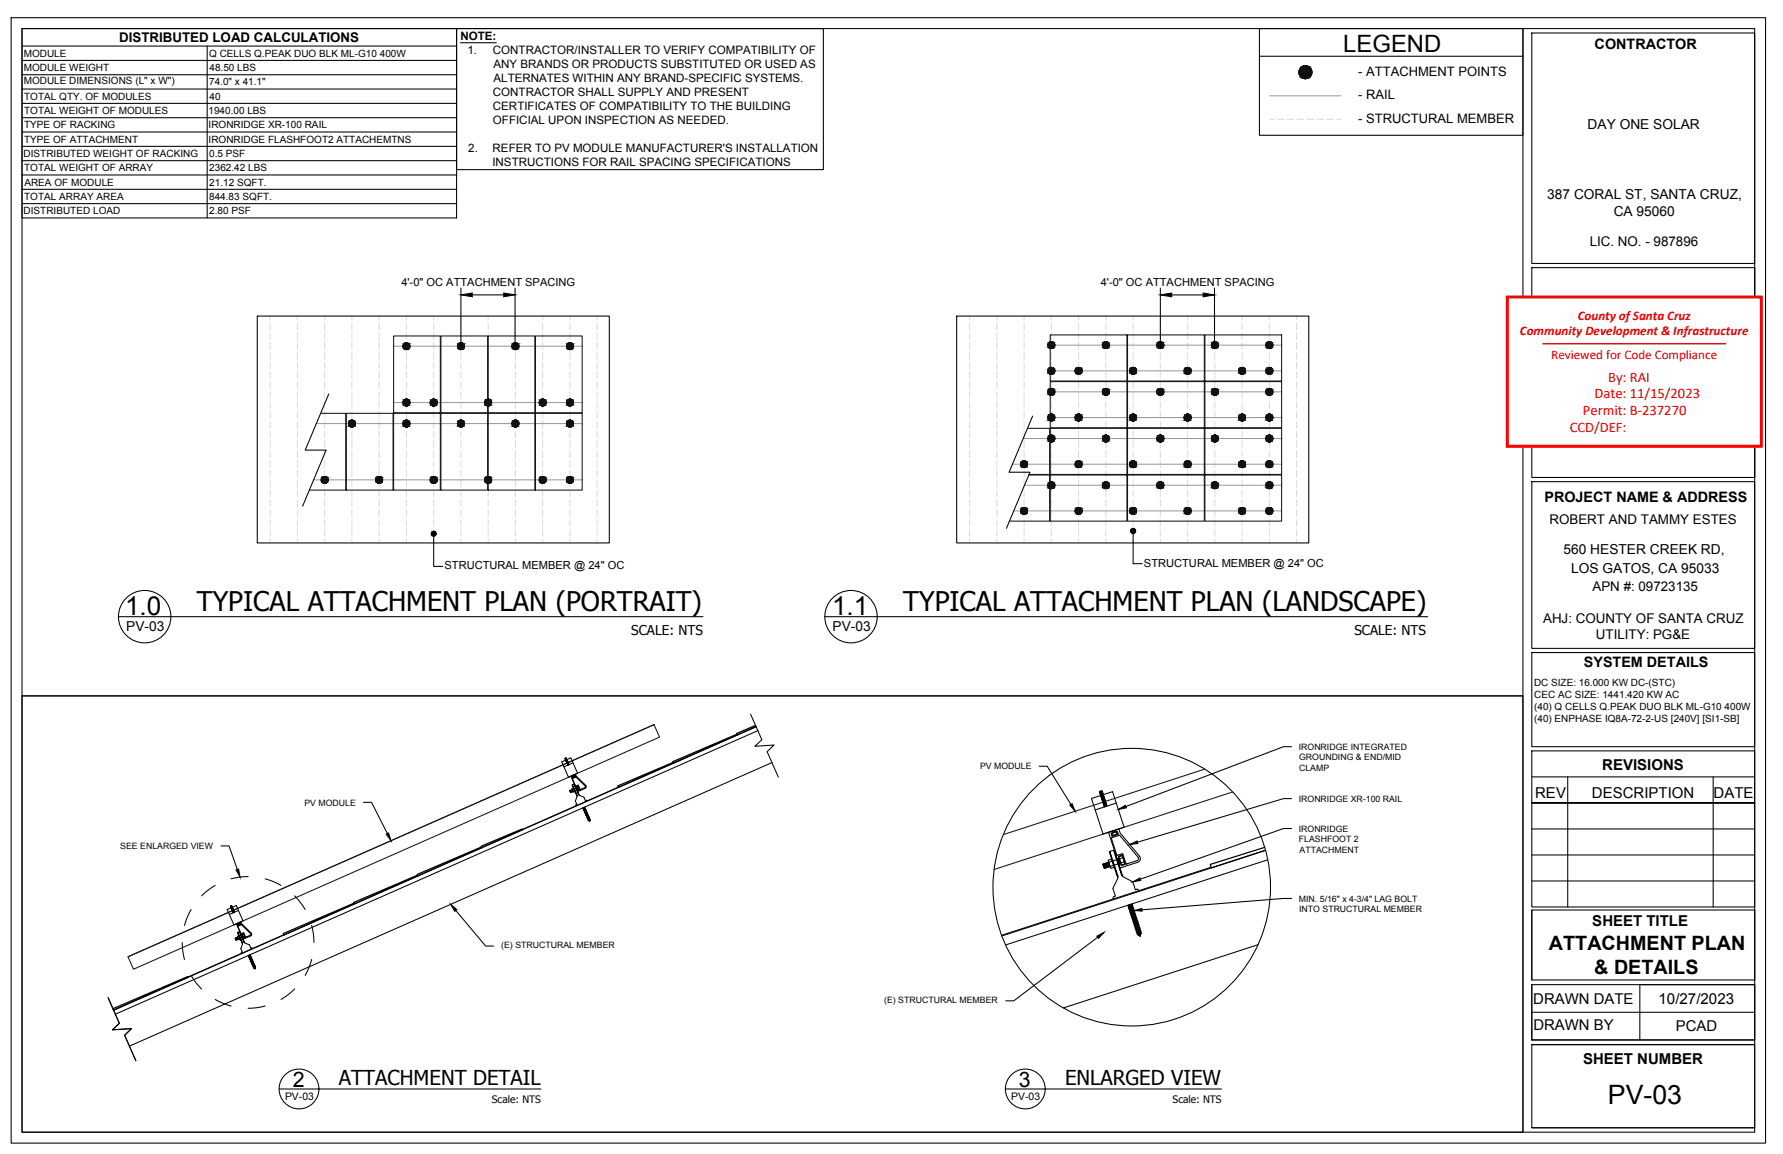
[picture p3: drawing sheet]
<svg xmlns="http://www.w3.org/2000/svg" width="432mm" height="279mm" viewBox="0 0 432 279" stroke-linecap="round" stroke-linejoin="round" font-family="sans-serif">
<defs><g id="words">
<g font-size="6.6">
<text x="47.7" y="147.9">TYPICAL ATTACHMENT PLAN (PORTRAIT)</text>
<text x="218.8" y="147.9">TYPICAL ATTACHMENT PLAN (LANDSCAPE)</text>
</g>
<text font-size="6.5" x="389.4" y="267.2">PV-03</text>
<g font-size="6.3">
<text x="30.3" y="148.8">1.0</text>
<text x="201.5" y="148.8">1.1</text>
</g>
<text font-size="5.8" x="325.3" y="12.5">LEGEND</text>
<g font-size="5.2">
<text x="70.9" y="263.3">2</text>
<text x="246.7" y="263.3">3</text>
</g>
<g font-size="5">
<text x="82.1" y="262.6">ATTACHMENT DETAIL</text>
<text x="257.9" y="262.6">ENLARGED VIEW</text>
</g>
<g font-size="4.8">
<text x="375.1" y="230.1">ATTACHMENT PLAN</text>
<text x="386.1" y="235.9">&amp; DETAILS</text>
</g>
<text font-size="3.7" x="401.7" y="243.2">10/27/2023</text>
<g font-size="3.6">
<text x="388" y="186.4">REVISIONS</text>
<text x="371.8" y="193.2">REV</text>
<text x="385.5" y="193.2">DESCRIPTION</text>
<text x="415" y="193.2">DATE</text>
<text x="385.6" y="224.1">SHEET TITLE</text>
<text x="371.3" y="243.1">DRAWN DATE</text>
<text x="371.3" y="249.4">DRAWN BY</text>
<text x="405.8" y="249.5">PCAD</text>
<text x="383.4" y="257.6">SHEET NUMBER</text>
</g>
<g font-size="3.5">
<text x="386.2" y="11.8">CONTRACTOR</text>
<text x="374" y="121.7">PROJECT NAME &amp; ADDRESS</text>
<text x="383.6" y="161.4">SYSTEM DETAILS</text>
</g>
<g font-size="3.5" fill="#f00">
<text x="389.4" y="92.4">By: RAI</text>
<text x="383.3" y="100.5">Permit: B-237270</text>
<text x="386.2" y="96.4">Date: 11/15/2023</text>
<text x="380.2" y="104.6">CCD/DEF:</text>
</g>
<g font-size="3.3">
<text x="384.5" y="31.1">DAY ONE SOLAR</text>
<text x="374.7" y="48.2">387 CORAL ST, SANTA CRUZ,</text>
<text x="390.8" y="52.2">CA 95060</text>
<text x="378.7" y="134.2">560 HESTER CREEK RD,</text>
<text x="380.5" y="138.6">LOS GATOS, CA 95033</text>
<text x="30.6" y="152.8">PV-03</text>
<text x="152.9" y="153.6">SCALE: NTS</text>
<text x="201.6" y="152.8">PV-03</text>
<text x="328" y="153.6">SCALE: NTS</text>
</g>
<g font-size="3.2">
<text x="28.9" y="10.2">DISTRIBUTED LOAD CALCULATIONS</text>
<text x="385" y="59.6">LIC. NO. - 987896</text>
<text x="375.2" y="126.8">ROBERT AND TAMMY ESTES</text>
<text x="385.7" y="143">APN #: 09723135</text>
<text x="373.7" y="150.8">AHJ: COUNTY OF SANTA CRUZ</text>
<text x="386.5" y="154.7">UTILITY: PG&amp;E</text>
</g>
<g font-size="3.2" fill="#f00">
<text x="382.1" y="77.5">County of Santa Cruz</text>
<text x="368.1" y="81.2">Community Development &amp; Infrastructure</text>
<text x="375.7" y="87">Reviewed for Code Compliance</text>
</g>
<g font-size="3.1">
<text x="328.9" y="18.3">- ATTACHMENT POINTS</text>
<text x="328.9" y="24">- RAIL</text>
<text x="328.9" y="29.7">- STRUCTURAL MEMBER</text>
</g>
<g font-size="2.8">
<text x="111.5" y="9.8">NOTE:</text>
<text x="113.2" y="13.1">1.</text>
<text x="119.4" y="13.1">CONTRACTOR/INSTALLER TO VERIFY COMPATIBILITY OF</text>
<text x="119.5" y="16.5">ANY BRANDS OR PRODUCTS SUBSTITUTED OR USED AS</text>
<text x="119.4" y="23.3">CONTRACTOR SHALL SUPPLY AND PRESENT</text>
<text x="119.5" y="19.9">ALTERNATES WITHIN ANY BRAND-SPECIFIC SYSTEMS.</text>
<text x="119.4" y="26.7">CERTIFICATES OF COMPATIBILITY TO THE BUILDING</text>
<text x="119.4" y="30">OFFICIAL UPON INSPECTION AS NEEDED.</text>
<text x="113.4" y="36.8">2.</text>
<text x="119.3" y="40.1">INSTRUCTIONS FOR RAIL SPACING SPECIFICATIONS</text>
<text x="119.3" y="36.8">REFER TO PV MODULE MANUFACTURER'S INSTALLATION</text>
</g>
<g font-size="2.7">
<text x="97.2" y="69.3">4'-0&quot; OC ATTACHMENT SPACING</text>
<text x="266.6" y="69.3">4'-0&quot; OC ATTACHMENT SPACING</text>
<text x="107.7" y="137.8">STRUCTURAL MEMBER @ 24&quot; OC</text>
<text x="277" y="137.2">STRUCTURAL MEMBER @ 24&quot; OC</text>
</g>
<g font-size="2.5">
<text x="69" y="266.3">PV-03</text>
<text x="119.1" y="266.9">Scale: NTS</text>
<text x="244.9" y="266.3">PV-03</text>
<text x="284" y="266.9">Scale: NTS</text>
</g>
<g font-size="2.4">
<text x="5.7" y="13.8">MODULE</text>
<text x="5.7" y="17.2">MODULE WEIGHT</text>
<text x="50.7" y="13.7">Q CELLS Q.PEAK DUO BLK ML-G10 400W</text>
<text x="50.7" y="17.2">48.50 LBS</text>
<text x="5.7" y="20.5">MODULE DIMENSIONS (L&quot; x W&quot;)</text>
<text x="50.6" y="20.7">74.0&quot; x 41.1&quot;</text>
<text x="5.9" y="24.1">TOTAL QTY. OF MODULES</text>
<text x="5.9" y="27.6">TOTAL WEIGHT OF MODULES</text>
<text x="50.5" y="27.6">1940.00 LBS</text>
<text x="50.7" y="24.2">40</text>
<text x="5.9" y="31.1">TYPE OF RACKING</text>
<text x="5.9" y="34.6">TYPE OF ATTACHMENT</text>
<text x="50.5" y="31.1">IRONRIDGE XR-100 RAIL</text>
<text x="50.5" y="34.6">IRONRIDGE FLASHFOOT2 ATTACHEMTNS</text>
<text x="5.7" y="38">DISTRIBUTED WEIGHT OF RACKING</text>
<text x="5.9" y="41.5">TOTAL WEIGHT OF ARRAY</text>
<text x="50.7" y="38">0.5 PSF</text>
<text x="50.7" y="41.5">2362.42 LBS</text>
<text x="5.9" y="45">AREA OF MODULE</text>
<text x="50.7" y="44.9">21.12 SQFT.</text>
<text x="5.7" y="51.9">DISTRIBUTED LOAD</text>
<text x="5.9" y="48.4">TOTAL ARRAY AREA</text>
<text x="50.7" y="48.4">844.83 SQFT.</text>
<text x="50.7" y="51.9">2.80 PSF</text>
<text x="371.5" y="166.1">DC SIZE: 16.000 KW DC-(STC)</text>
<text x="371.5" y="171.9">(40) Q CELLS Q.PEAK DUO BLK ML-G10 400W</text>
<text x="371.6" y="169">CEC AC SIZE: 1441.420 KW AC</text>
<text x="371.5" y="174.8">(40) ENPHASE IQ8A-72-2-US [240V] [SI1-SB]</text>
</g>
<g font-size="2.1">
<text x="314.5" y="181.6">IRONRIDGE INTEGRATED</text>
<text x="314.6" y="184.1">GROUNDING &amp; END/MID</text>
<text x="237.3" y="186.3">PV MODULE</text>
<text x="314.6" y="186.7">CLAMP</text>
<text x="73.7" y="195">PV MODULE</text>
<text x="314.5" y="194.1">IRONRIDGE XR-100 RAIL</text>
<text x="314.5" y="201.4">IRONRIDGE</text>
<text x="314.6" y="203.9">FLASHFOOT 2</text>
<text x="29.1" y="205.6">SEE ENLARGED VIEW</text>
<text x="314.7" y="206.5">ATTACHMENT</text>
<text x="314.6" y="218.3">MIN. 5/16&quot; x 4-3/4&quot; LAG BOLT</text>
<text x="314.6" y="220.9">INTO STRUCTURAL MEMBER</text>
<text x="121.4" y="229.6">(E) STRUCTURAL MEMBER</text>
<text x="214.1" y="242.9">(E) STRUCTURAL MEMBER</text>
</g>
</g></defs>
<g fill="none" stroke="#000" stroke-width=".25">
<path d="M2.7 4.3h424.9v272.5h-424.9zM5.3 6.9h105.3v45.9h-105.3zM5.3 11.2h105.3M5.3 14.6h105.3M5.3 18.1h105.3M5.3 6.9h419.6v267.2h-419.6zM50.2 11.2v41.6M110.6 6.9h88.8v34.2h-88.8zM111.5 10.4h8.7M305 6.9h63.8v25.9h-63.8zM305 13.6h63.8M368.8 6.9v267.2"/>
<path d="M371 8h53.9v55.8h-53.9zM5.3 21.6h105.3M5.3 25h105.3M5.3 28.5h105.3M5.3 32h105.3M5.3 35.4h105.3M5.3 38.9h105.3M5.3 42.4h105.3M5.3 45.8h105.3M5.3 49.3h105.3M62.3 76.5h85.3v55h-85.3zM111.6 69.7v14.1"/>
<path d="M114.4 71.4h7.6M124.7 69.7v14.1M231.7 76.5h85.2v55h-85.2zM281 69.8v14.2M283.8 71.4h7.6M294.1 69.8v14.2M371 64.8h53.9v50.8h-53.9zM424.9 64.8v50.8M79.6 95.4l-5.7 13.6h5.1l-5.7 13.6M250.1 100.7l-5.7 13.6h5l-5.7 13.6M371 116.6h53.9v40.4h-53.9zM105 129.8v7.3h2.2"/>
<path d="M274.4 129.1v7.4h2.2M28.7 149.3h141.6M199.7 149.3h146.1M371 158h53.9v22.8h-53.9zM5.3 168.5h363.5v105.6h-363.5zM5.3 168.5h363.5M181.8 172.9l2.7 6.2-1.7 1.6 4.7-.3-1.7 1.6 2.7 6.2M183.1 175.9l-155.6 68.7M183.5 176.9l-155.6 68.7M88 194.3h2l3.8 7.5M136.8 183.7h.1M136.8 183.7l.3-.2-.2 .3"/>
<path d="M136.9 183.7v.1M136.9 183.6l-.1 .1M136.9 183.8v.1M136.9 183.9h.1M137 183.9v.1M137 184h.1M137 184v.1M137 184.1h.1M137 184l1.2-.5 1.7 3.7-2.2 1-1.7-3.7 1-.5M137 184.1l.1 .1M137.1 183.5l-.2 .1M137.1 184.2h.1"/>
<path d="M137.1 183.5v.1M137.1 183.6l-.2 .1M137.1 183.6v.1M137.1 184.2v.1M137.1 183.7h-.2M137.1 183.7h.1M137.1 184.3h.1M137.1 183.7l-.2 .1M137.1 184.3l.1 .1M137.1 183.7l-.1 .1M137.1 183.7l.1 .1M137.2 184.4h.1"/>
<path d="M137.2 183.8l-.2 .1M137.2 183.8v.1M137.2 184.4v.1M137.2 183.7l-.3 .2M137.2 183.9h-.2M137.2 183.9h.1M137.2 184.5v.1M137.2 183.9v.1M137.2 184.6h.1M137.2 184h.1M137.2 184h-.1M137.3 183.9l-.3 .1"/>
<path d="M137.3 184.6v.1M137.3 184v.1M137.3 184l-.2 .1M137.3 184.7h.1M137.3 184.1h.1M137.3 184.1h-.2M137.3 184l-.3 .1M137.3 184.7v.1M137.3 184.1v.1M137.3 184.1l-.2 .1M137.3 184.8h.1M137.3 184.2h-.2"/>
<path d="M137.3 184.2h.1M137.3 184.8l.1 .1M137.3 184.8l.3-.1-.2 .2M137.4 184.2v.1M137.4 184.2l-.2 .1M137.4 184.9h.1M137.4 184.1l-.3 .1M137.4 184.3h.1M137.4 184.3l-.2 .1M137.4 184.2l-.3 .1M137.4 184.9v.1M137.4 184.3v.1"/>
<path d="M137.4 185h.1M137.4 184.4h.1M137.4 184.4l-.2 .1M137.4 185l.1 .1M137.4 184.4l-.1 .1M137.4 184.4l.1 .1M137.5 184.3l-.3 .1M137.5 185.1h.1M137.5 184.5l-.2 .1M137.5 184.5h.1M137.5 184.4l-.3 .1M137.5 185.1v.1"/>
<path d="M137.5 185.2h.1M137.5 184.5v.1M137.5 184.4l-.3 .2M137.5 184.6h.1M137.5 184.6l-.2 .1M137.5 184.6l.1 .1M137.5 184.6l-.1 .1M137.6 184.5l-.3 .2M137.6 184.7h.1M137.6 184.7l-.2 .1M137.6 184.6l-.3 .1M137.6 184.7v.1"/>
<path d="M137.6 184.6l-.3 .2M137.6 184.8l-.2 .1M137.6 184.8h.1M137.6 184.8l.1 .1M137.7 184.9l-.2 .1M137.7 184.9h.1M137.7 184.8l-.3 .1M137.7 184.9v.1M137.7 184.8l-.3 .2M137.7 185l-.2 .1M137.7 185h.1M137.7 184.9l-.3 .1"/>
<path d="M137.7 185v.1M137.7 184.9l-.2 .2M137.7 185.1l-.1 .1M137.7 185.1h.1M137.8 185l-.3 .1M137.8 185l-.3 .2M137.8 185.1l-.3 .1M138 191.4l.2 .5zM138 191.4l.6-.2 .1 .5M138 191.4v.1M138.1 191.4l.1 .3M138.2 191.4v.5l.6-.3"/>
<path d="M138.2 191.3l.1 .5M138.3 187.9l.3-.1 .1 .5 .6-.2-.3-.5 .3-.1 .2 .4 2.4 2.3v.5l-2 1-.2-.4 .2-.1 .1 .2 .4-.2-.4-1-.4 .2 .1 .2-.2 .1zM138.3 191.3l.1 .5M138.4 191.3v.5M138.4 191.3l.1 .5M138.5 191.2l.1 .5M138.6 188l.6-.2 .1 .2-.6 .3zM138.7 187.8h.1M138.7 191.4v.2M138.7 187.8v.1M138.7 188l.1 .2M138.8 184.7l-2.2 1"/>
<path d="M138.8 191.6h.1M138.9 190.7l.4 1M138.9 190.8l-.4 .2 .4 .8 .4-.1M138.9 187.6l-.2 .2M138.9 187.7l-.2 .1M138.9 187.7l.1 .1M138.9 187.7h.1M138.9 187.8l-.2 .1M139 187.7l-.3 .1M139 187.8l-.3 .1M139 187.8h.1M139.1 187.8l.1 .2"/>
<path d="M139.2 191.4l-.4 .2M139.3 191.7h.1M139.4 190.3l-.8-1.7 .9-.5 2.3 2.3-.1 .3-1.2 .5M139.5 190.3l.5-.2 .5 1M139.6 190.7v.3M139.6 190.7l.1 .5M139.6 190.5l.4-.2 .4 .9-.4 .1zM139.7 190.7l.1 .5-.3-.4M139.8 190.8v.4M139.9 191v.1l-.7 .4M140.1 190.5l-1.5 .7M140.3 190.9l-.4 .2"/>
<path d="M140.5 191.1v.1M140.7 191.1l-.2 .1M141.1 195.6l.1 .1M141.2 195.7l.1 .1M141.3 195.8h.1M141.3 195.8v.1M141.3 195.9l.1 .1M141.4 196v.1M141.4 196.1h.1M141.4 196.1l.1 .1M141.5 196.2v.1M141.5 196.3v.1"/>
<path d="M141.5 196.4h.1M141.5 195.4l.1 .1M141.6 195.5h.1M141.6 195.5h-.2M141.6 196.4v.1M141.6 195.5v.1M141.6 195.5l-.4 .1M141.6 196.5v.1M141.6 195.6v.1M141.6 195.6l-.4 .1M141.6 196.6l.1 .1M141.6 195.7l.1 .1"/>
<path d="M141.6 195.7l-.3 .1M141.7 196.7h.1M141.7 195.8h.1M141.7 195.8h-.4M141.7 195.6l-.5 .1M141.7 196.7v.1M141.7 195.8l.1 .1M141.7 195.8l-.4 .1M141.7 196.8l.1 .1M141.8 195.9v.1M141.8 195.8l-.5 .1M141.8 195.9l-.4 .1"/>
<path d="M141.8 196.9v.1M141.8 196v.1M141.8 196l-.4 .1M141.8 197v.1M141.8 196.1h.1M141.8 196.1h-.4M141.8 197.1h.1M141.8 195.9l-.5 .2M141.8 196.1l.1 .1M141.8 196.1l-.3 .1M141.9 197.1v.1M141.9 196.2v.1"/>
<path d="M141.9 196.2l-.4 .1M141.9 196.1l-.5 .1M141.9 197.2v.1M141.9 196.3l.1 .1M141.9 196.3l-.4 .1M141.9 197.3l.1 .1M142 196.4h.1M142 196.2l-.5 .2M142 196.4h-.4M142 197.4h.1M142 196.4v.1M142 196.4l-.4 .1"/>
<path d="M142 197.4v.1M142 196.5v.1M142 196.4l-.5 .1M142 196.5l-.4 .1M142 197.5l.1 .1M142 196.6l.1 .1M142 196.6l-.3 .1M142.1 197.6v.1M142.1 196.7h.1M142.1 196.7h-.4M142.1 197.7h.1M142.1 196.5l-.5 .2"/>
<path d="M142.1 196.7v.1M142.1 196.7l-.4 .1M142.1 197.7l.1 .1M142.1 196.8l.1 .1M142.1 196.8l-.3 .1M142.2 196.7l-.5 .1M142.2 197.8v.1M142.2 196.9v.1M142.2 196.9l-.4 .1M142.2 193.9l-.4-.1-.4-.8-1.2-.5-1.2-2.7-.5 .3 1.3 2.5-.5 1.3 .4 .9-.2 .3M142.2 197.9v.1M142.2 197h.1"/>
<path d="M142.2 196.8l-.5 .2M142.2 197l-.4 .1M142.2 198h.1M142.3 197v.1M142.3 197l-.4 .1M142.3 198v.1M142.3 197.1v.1M142.3 197.1l-.4 .1M142.3 198.1v.1M142.3 197l-.5 .1M142.3 197.2v.1M142.3 197.2l-.4 .1"/>
<path d="M142.3 198.2l.1 .1M142.3 197.3h.1M142.3 197.3l-.3 .1M142.4 197.1l-.5 .2M142.4 198.3h.1M142.4 197.3v.1M142.4 197.3l-.4 .1M142.4 198.3v.1M142.4 197.4v.1M142.4 197.3l-.5 .1M142.4 197.4l-.4 .1M142.4 198.4l.1 .1"/>
<path d="M142.4 197.5l.1 .1M142.4 197.5l-.3 .1M142.5 198.5h.1M142.5 197.6h.1M142.5 197.4l-.5 .2M142.5 197.6l-.4 .1M142.5 198.6h.3M142.5 197.6v.1M142.5 197.7l.1 .1M142.5 197.7l-.3 .1M142.6 197.6l-.6 .1M142.6 198.6v.1"/>
<path d="M142.6 197.8v.1M142.6 197.8l-.4 .1M142.6 197.9h.1M142.6 197.9l-.4 .1M142.6 197.7l-.5 .2M142.6 198.7h.1M142.6 198.7h.2h-.2M142.6 197.9l.1 .1M142.6 197.9l-.3 .1M142.7 198v.1M142.7 197.9l-.5 .1M142.7 198l-.4 .1"/>
<path d="M142.7 198.1v.1M142.7 198.1l-.4 .1M142.7 198.7l.1 .1M142.7 198.2h.1M142.7 198.2l-.3 .1M142.8 198l-.5 .2M142.8 198.2v.2M142.8 198.2l-.4 .1M142.8 198.3l-.4 .1M142.8 198.8h.1M142.8 198.2l-.5 .1M142.8 198.4l-.3 .1"/>
<path d="M142.8 198.4v.1M142.8 198.6v.2M142.8 198.7h-.1M142.9 198.3l-.5 .2M142.9 198.5l-.4 .1M149.8 190.6l-23.2 10.3M166.4 183.3l-3.8 1.7M186.9 184.6l-155.6 68.7M251.7 185.5h1.9l5.8 9.3M266.3 191.7l.1 .1M266.3 191.9l.1 .1M266.4 192v.1"/>
<path d="M266.4 192.1v.1M266.4 191.8l-.1 .1M266.4 192.2l.1 .1M266.5 192.3v.2M266.5 192.5l.1 .1M266.6 192.6v.1M266.6 192.7v.1M266.6 192.8h.2M266.7 192.9v.2M266.7 193.1l.1 .1M266.8 193.2v.1M266.8 192.8l-.1 .1"/>
<path d="M266.8 193.3v.1M266.8 191.5h.1M266.8 191.5v.1M266.8 191.5l-.5 .2M266.8 193.4l.1 .1M266.8 191.6l-.4 .2M266.8 191.6l.1 .1M266.9 193.5v.2M266.9 191.7l-.5 .2M266.9 191.7v.2M266.9 193.7v.1M266.9 191.9l-.4 .1"/>
<path d="M266.9 191.9l.1 .1M266.9 191.5l-.6 .2M266.9 193.8l.1 .1M267 192l-.5 .1M267 192v.1M267 191.7l-.7 .2M267 193.9v.1M267 192.1l-.4 .1M267 192.1v.1M267 191.8l-.6 .2M267 194l.1 .1M267 192.2l.1 .2"/>
<path d="M267 192.2l-.4 .2M267 191.9l-.6 .2M267.1 194.1v.2M267.1 192.4v.1M267.1 192.4l-.5 .1M267.1 192l-.7 .2M267.1 194.3v.1M267.1 192.1l-.6 .2M267.1 192.5l-.4 .1M267.1 192.5h.1M267.1 192.6l-.4 .1M267.1 194.4l.1 .1"/>
<path d="M267.1 192.6l.1 .1M267.2 192.3l-.7 .2M267.2 192.4l2.2-.7 2.8 8.6-5.1 1.6-2.8-8.6 2.3-.7M267.2 194.5v.1M267.2 192.7l-.4 .1M267.2 192.7v.1M267.2 192.4l-.6 .2M267.2 194.6l.1 .1M267.2 192.8l-.4 .2M267.2 192.8l.1 .1M267.2 192.5l-.1 .1M267.2 192.5l-.6 .2"/>
<path d="M267.3 194.7v.3M267.3 192.9v.2M267.3 192.9l-.5 .2M267.3 192.6l-.7 .2M267.3 193.1v.1M267.3 193.1l-.4 .1M267.3 192.7l-.6 .2M267.3 195l.1 .1M267.3 193.2l.1 .1M267.3 192.8l-.6 .3M267.3 193.2l-.4 .1M267.4 193.3l-.4 .1"/>
<path d="M267.4 195.1v.1M267.4 193.3v.1M267.4 193l-.6 .2M267.4 195.2l.1 .1M267.4 193.4l-.4 .2M267.4 193.4l.1 .1M267.4 193.1l-.6 .2M267.5 195.3h.1M267.5 193.2l-.7 .2M267.5 193.5l-.5 .2M267.5 193.5v.2M267.5 193.7l-.4 .1"/>
<path d="M267.5 193.7h.1M267.5 193.3l-.6 .2M267.5 193.8l.1 .1M267.5 193.8l-.4 .1M267.5 193.5l-.6 .2M267.6 193.9v.1M267.6 193.6l-.7 .2M267.6 193.9l-.5 .1M267.6 194l.1 .1M267.6 193.7l-.1 .1M267.6 193.7l-.6 .2M267.6 194l-.4 .2"/>
<path d="M267.7 194.1l-.5 .2M267.7 194.1l.1 .1M267.7 193.8l-.7 .2M267.7 193.9l-.6 .2M267.7 194.3l-.4 .1M267.7 194.3v.1M267.7 194.4l-.4 .1M267.7 194.4l.1 .1M267.7 194.1l-.6 .2M267.8 194.5l-.5 .1M267.8 194.5v.1M267.8 194.2l-.1 .1"/>
<path d="M267.8 194.2l-.7 .2M267.8 194.6l.1 .1M267.8 194.6l-.4 .2M267.8 194.3l-.6 .2M267.9 194.7v.2M267.9 194.4l-.7 .2M267.9 194.7l-.5 .2M267.9 194.9v.1M267.9 194.9l-.4 .1M267.9 194.5l-.6 .2M267.9 195l-.4 .1M267.9 195l.1 .1"/>
<path d="M267.9 194.6l-.6 .3M268 194.8l-.7 .2M268 195.1l-.5 .1M268 195.1v.1M268 194.9l-.6 .2M268.1 195l-.7 .2M268.1 195.1l-.6 .2M270.3 194.4l-5.1 1.7M312.8 193.4h-2l-35.3 10.5M312.8 180.8h-2l-38.1 14.5M371 194.4h53.9h-53.9M371 181.8h53.9v37.8h-53.9z"/>
<path d="M371 188.1h53.9M379.7 188.1v31.5M414.9 188.1v31.5M52.1 214.4l-1.6 1-1.7 1.5M53.5 204.8h2l2 5.7M55.8 219.4v.1M55.8 219.5h.1M55.8 219.4h.1M55.9 219.5v.1M55.9 219.6h.1M55.9 219.6l.3-.1-.3 .1M55.9 219.6v.1"/>
<path d="M55.9 219.7h.1M56 219.7v.1M56 219.8v.1M56 219.9h.1M56 219.9l.1 .1M56 219.3h.1M56 219.3l-.2 .1M56.1 219.3l-.2 .1M56.1 219.3v.1M56.1 220l.2-.1-.2 .1M56.1 220h.1M56.1 219.4h.1"/>
<path d="M56.1 219.4l-.2 .1M56.1 219.3l-.3 .1M56.1 219.4v.1M56.1 219.4l-.3 .1M56.1 219.5l-.2 .1M56.1 219.5v.1M56.1 219.6h-.1M56.1 219.6h.1M56.2 219.6l-.2 .1M56.2 219.6v.1M56.2 219.7h-.2M56.2 219.7h.1"/>
<path d="M56.2 219.6l-.3 .1M56.2 219.7l-.2 .1M56.2 219.7l.1 .1M56.3 219.8l-.2 .1M56.3 219.8v.1M56.3 219.7l-.3 .2M56.3 219.9h-.2M56.3 219.9h.1M56.3 219.9l-.2 .1M56.3 219.9v.1M56.3 219.8l-.3 .1M56.3 220h.1"/>
<path d="M56.3 220h-.2M56.4 220l-.3 .1M60.1 212.2l-2.1 .2-2 .4M64.2 212.8l1.9 .6 2 1M71.4 216.9l1.2 1.4 1.3 1.9M267.1 209.2l.4 1M267.2 209.2v.2M267.3 209.1l.1 .8M267.5 209.1v1.1M267.6 209l.1 1.2M267.8 209v1.1M267.9 208.9l.1 1.2"/>
<path d="M268.1 208.9v1.1M268.2 208.9l.1 1.1M268.4 208.8v1.1M268.5 201.5l.8-.2 .1 .4-.3 .1 .2 .7 1.5-.5-.2-.7-.3 .1-.1-.4 .7-.3 .4 .9 4.7 5.7a.92 .92 0 0 1-.5 1.5l-4.2 1.4-.3-.9 .4-.2 .2 .5 .9-.3-.7-2.3-1 .3 .2 .5-.5 .1zM268.5 208.8l.1 1.1M268.5 208.7l-1.4 .5M268.7 209.2v.6M268.8 209.8h.1M268.9 209.8l-1.4 .4M269.2 201.8l1.3-.5 .2 .6-1.4 .4zM269.2 208l-.8 .3 .6 1.9 .8-.2M269.2 207.8l.8 2.4"/>
<path d="M269.4 208.5l-.9 .3M269.4 201.3l.1 .1M269.4 201.7l.2 .5M269.4 201.2v.1M269.5 201.4v.1M269.5 201.5v.2M269.5 208.4h-.2l.2-.2h-.2l.1-.2h-.2l.1-.2-.3-.2 .2-.2-.3-.3 .2-.2h-.3l.2-.2h-.2l.1-.1-.2-.1 .1-.2h-.2l1.1-.4h.2l-.2 .2h.2l-.1 .1 .2 .1-.1 .2h.2l-.2 .2h.3l-.2 .2h.2l-.1 .2h.2l-.2 .2 .3 .1-.2 .1 .2 .1-.1 .1 .2 .1-.1 .2h.2l-.2 .2 .3 .2-.1 .2 .2 .3-.1 .1 .3 .3-.2 .1 .2 .1-.1 .2h.2l-.1 .1 .2 .1-.2 .2h.3l-.2 .2h.2l-.1 .2 .2 .1-.2 .1 .3 .1-.2 .2h.2l-.1 .1 .2 .1-.1 .2h.2l-.2 .2h.2l-.1 .2h.2l-.1 .2 2.6 1.5 .7 1.9 .4-.1 .4 .3M269.5 208.4l.1 .1M269.6 208.5l-.1 .3 .2 .1-.2 .1 .2 .1-.1 .2h.2l-.1 .2h.2l-.2 .2 .3 .1-.2 .1h.2l-.1 .2 .2 .1-.2 .1h.3l-.2 .2 .2 .1-.1 .1 .2 .1-.1 .2h.2M269.7 209.5l-.9 .3M269.9 201.1h.1M270 201.2h.1"/>
<path d="M270 201.2l-.5 .2M270 201l-.5 .2M270 201.3l-.4 .1M270 201.1v.1M270 201.1l-.6 .2M270 201.4l-.4 .2M270 201.4l.2 .1M270.1 201.2l-.6 .2M270.1 201.2v.1M270.1 201.3l-.1 .1M270.1 201.3l-.6 .2M270.3 201.4l.1 .6"/>
<path d="M270.4 211h.1M270.4 211l-.2 .2h.2l-.1 .2h.2l-.1 .2h.2l-.2 .2 .3 .1-.2 .1h.2l-.1 .2 .2 .1-1.3 2.8 .6 1.9-.4 .1-.2 .6M270.6 207.1l-1.4-4.1v-.2l1.9-.6 4.6 5.5v.5l-.3 .1-2.6 .9M270.6 207.1l1.3-.4 .9 2.5M270.6 208.1l.3 1M270.7 208l.1 .5M270.9 208v1.1M271 207.4l.8-.2 .6 1.9-.8 .3zM271 207.9l.1 1.2M271.2 208.1v.9M271.3 208.6l.1 .4M271.5 208.9l-1.8 .6"/>
<path d="M271.9 207.7l-2.6 .8M272.3 208.7l-.9 .2M273.1 209.1l-.3 .1M273.1 219.2l.2 .2M273.3 219.4l-.1 .1h.2M273.4 219.5v.2M273.4 219.7l-.1 .2h.2M273.5 219.9v.2M274 218.9h.1M274.1 218.9l.1 .1-.1 .1M274.1 218.9l-.4 .1M274.1 219.1l.1 .2"/>
<path d="M274.1 219.1l-.9 .1M274.2 219.3h.1l-.1 .2M274.2 219.3l-.9 .1M274.2 219l-.9 .1M274.2 219.5l.1 .1M274.2 219.5h-.8M274.3 219.6l.2 .1-.2 .1M274.3 219.6l-.9 .1M274.3 219.8l.1 .2M274.3 219.8l-.8 .1M274.3 219.3l-1.1 .2M274.4 220h.2l-.1 .2"/>
<path d="M274.4 220l-.9 .1M274.5 219.7l-1.2 .2M293.4 210.1l-.1-.1-50.7 16.5M306.5 205.9l-63.9 20.7M307 208.2l-63.5 20.6M312.8 217.5h-2l-34.2 2.8M312.8 200.6h-2l-34.6 12.3M371 200.7h53.9M371 207h53.9M371 213.3h53.9M44.1 228.2l.2 2.4 .4 1.7M46.3 220.2l-1.1 2.4-.5 1.5"/>
<path d="M46.3 236.2l1.3 1.9 1.2 1.3M55 220.2l2.2-1 1.7 3.8-2.2 .9zM56.1 220v.1M56.1 220.1h.1M56.1 220.1l.1 .1M56.2 220.2h.1M56.2 220.2v.1M56.2 220.3l.3-.1-.3 .1M56.2 220.3h.1M56.2 220.3l.1 .1M56.3 220.4v.1M56.3 220.5h.1"/>
<path d="M56.3 220.5v.1M56.3 220.6h.1M56.3 220.6l.1 .1M56.4 220l-.2 .1M56.4 220v.1M56.4 220.1h-.2M56.4 220.1h.1M56.4 220.7v.1M56.4 220.1l-.2 .1M56.4 220.1v.1M56.4 220.8h.1M56.4 220.2h-.2"/>
<path d="M56.4 220.2h.1M56.4 220.8l.1 .1M56.4 220.2l-.1 .1M56.4 220.2l.1 .1M56.5 220.9h.1M56.5 220.1l-.3 .1M56.5 220.3h.1M56.5 220.3l-.2 .1 .2-.1M56.5 220.9v.1M56.5 220.3v.1M56.5 221h.1M56.5 220.4h.1"/>
<path d="M56.5 220.4l-.2 .1M56.5 220.3l-.2 .1M56.5 220.4l-.1 .1M56.5 220.4l.1 .1M56.5 220.3l-.2 .2M56.6 220.5h.1M56.6 220.5l-.2 .1M56.6 220.4l-.3 .1M56.6 220.5v.1M56.6 220.4l-.3 .2M56.6 220.6h.1M56.6 220.6l-.2 .1"/>
<path d="M56.6 220.5l-.3 .1M56.6 220.6l.1 .1M56.6 220.5l-.2 .2M56.7 220.7h.1M56.7 220.7l-.2 .1M56.7 220.7v.1M56.7 220.6l-.3 .2M56.7 220.8l-.2 .1M56.7 220.8h.1M56.7 220.7l-.3 .1M56.7 220.8l.1 .1M56.7 220.7l-.2 .2"/>
<path d="M56.8 220.9l-.3 .1M57 227.2l.2 .4zM57 227.2h.1M57.1 227.1v.4M57.1 227.1l.1 .5 .6-.2M57.2 227.1l.1 .5M57.2 223.7l.4-.2 .1 .6 .6-.3-.3-.4 .3-.2 .2 .4 2.3 2.3 .1 .6-2 .9-.2-.4 .2-.1 .1 .3 .4-.2-.4-1-.5 .2 .1 .2h-.1zM57.3 227v.6M57.3 227l.1 .5M57.4 227l.1 .5M57.5 226.9l.1 .5M57.6 223.8l.6-.3 .1 .2-.6 .3z"/>
<path d="M57.6 226.9l.1 .5M57.6 226.9l-.6 .3M57.6 223.5l.1 .1M57.7 223.6h.1M57.7 227.1v.3M57.7 223.5h-.1M57.7 223.6l.1 .4M57.7 220.4l-2.2 1M57.8 227.3v.1M57.8 226.4l.5 1.1M57.9 226.5l-.4 .2 .4 .9 .3-.2M57.9 223.5h.1"/>
<path d="M57.9 223.5l-.2 .1M57.9 223.4v.1M57.9 223.4l-.2 .1M57.9 223.4l-.3 .1M57.9 223.6h.1M57.9 223.6h-.2M58 223.5l-.1 .1M58 223.6l.1 .2M58.1 227.2l-.3 .1M58.5 226.5l.2 .5M58.5 226.5l.1 .2M58.6 226.5l.1 .4"/>
<path d="M58.6 226.2l.4-.1 .3 .8-.3 .2zM58.7 226.4v.5M58.7 226.5l.1 .4M58.8 226.7l.1 .2M59 225.9l-.6 .1-.8-1.8 .9-.3 2.2 2.2-.1 .3-1.1 .5M59 225.9l.5 1M59.1 226.3l-1.5 .6M59.3 226.7l-1.2 .5M59.6 226.9h-.1M60.1 231.4h.1M60.2 231.4v.1M60.2 231.5l.1 .1"/>
<path d="M60.3 231.6v.1M60.3 231.7h.1M60.3 231.7l.1 .1M60.4 231.8v.1M60.4 231.9v.1M60.4 232h.1M60.5 232v.1M60.5 232.1v.1M60.5 231.2h.1M60.5 231.2l.1 .1M60.5 231.2h-.1M60.5 232.2l.1 .1"/>
<path d="M60.6 231.3v.1M60.6 232.3h.1M60.6 231.4h.1M60.6 231.4h-.4M60.6 231.2l-.4 .1h.4M60.6 232.3v.1M60.6 231.4l.1 .1M60.6 231.4l-.4 .1M60.6 232.4l.1 .1M60.7 231.5v.1M60.7 231.5l-.4 .1M60.7 231.4l-.5 .1"/>
<path d="M60.7 232.5v.1M60.7 231.6v.1M60.7 231.6l-.4 .1M60.7 232.6h.1M60.7 231.7h.1M60.7 231.5l-.5 .1M60.7 231.7h-.4M60.7 232.6l.1 .1M60.8 231.7v.1M60.8 231.7l-.4 .1M60.8 232.7v.1M60.8 231.8v.1"/>
<path d="M60.8 231.8l-.4 .1M60.8 232.8v.1M60.8 231.7l-.5 .1M60.8 231.9l.1 .1M60.8 231.9l-.4 .1M60.8 232.9h.1M60.9 232h.1M60.9 232h-.4M60.9 231.8l-.5 .2M60.9 232.9v.1M60.9 232v.1M60.9 232l-.4 .1"/>
<path d="M60.9 233v.1M60.9 232.1v.1M60.9 232l-.5 .1M60.9 232.1l-.4 .1M60.9 233.1l.1 .1M60.9 232.2l.1 .1M60.9 232.2l-.3 .1M61 233.2h.1M61 232.3h.1M61 232.1l-.5 .2M61 232.3h-.4M61 233.2v.1"/>
<path d="M61 232.3l.1 .1M61 232.3l-.4 .1M61 233.3l.1 .1M61.1 232.4v.1M61.1 232.4l-.4 .1M61.1 232.3l-.5 .1M61.1 233.4v.1M61.1 232.5v.1M61.1 232.5l-.4 .1M61.1 233.5v.1M61.1 232.6h.1M61.1 232.4l-.5 .2"/>
<path d="M61.1 232.6h-.4M61.1 233.6h.1M61.2 232.6v.1M61.2 232.6l-.4 .1M61.2 229.6h-.4l-.4-.8-1.3-.6-1.1-2.6-.5 .2 1.3 2.6-.5 1.3 .4 .8-.3 .3M61.2 233.6v.1M61.2 232.7v.1M61.2 232.6l-.5 .1M61.2 232.7l-.4 .1M61.2 233.7v.1M61.2 232.8l.1 .1M61.2 232.8l-.4 .1"/>
<path d="M61.2 233.8h.1M61.3 232.9h.1M61.3 232.9h-.4M61.3 233.8v.1M61.3 232.7l-.5 .2M61.3 232.9v.1M61.3 232.9l-.4 .1M61.3 233.9v.1M61.3 233l.1 .1M61.3 233l-.4 .1M61.3 232.9l-.5 .1M61.3 234l.1 .1"/>
<path d="M61.4 233.1v.1M61.4 233.1l-.4 .1M61.4 234.1v.1M61.4 233.2h.1M61.4 233l-.5 .2M61.4 233.2h-.4M61.4 234.2h.1M61.4 233.2l.1 .1M61.4 233.2l-.4 .1M61.4 234.2l.1 .1M61.5 233.3v.1M61.5 233.2l-.5 .1"/>
<path d="M61.5 233.3l-.4 .1M61.5 234.3h.1M61.5 234.3v.1M61.5 234.3h.3M61.5 233.4v.1M61.5 233.4l-.4 .1M61.5 233.5h.1M61.5 233.5l-.4 .1M61.5 233.3l-.5 .2M61.5 234.4h.1M61.6 233.5v.1M61.6 233.5l-.4 .1"/>
<path d="M61.6 233.6v.1M61.6 233.5l-.5 .1M61.6 233.6l-.4 .1M61.6 234.4l.1 .1M61.6 234.4h.2l-.2 .1M61.6 233.7l.1 .1M61.6 233.7l-.4 .1M61.7 233.8h.1M61.7 233.6l-.5 .2M61.7 233.8h-.4M61.7 233.8v.1M61.7 233.8l-.4 .1"/>
<path d="M61.7 234.5l.1 .1M61.7 233.9l.1 .1M61.7 233.9l-.4 .1M61.7 233.8l-.5 .1M61.8 234v.1M61.8 234l-.4 .1M61.8 234.1l-.4 .1M61.8 234.6h.1M61.8 233.9l-.5 .2M61.8 234.3l-.3 .1M61.8 234.1v.1M61.8 234.3v.3"/>
<path d="M61.8 234.4l-.1 .1M61.9 234.1l-.5 .1M61.9 234.2l-.5 .2M68.7 226.4l-23.1 10.2M71.4 239.4l-1.8 1.5-1.5 1.1M75.5 224l.3 1.7 .2 2.5M75.5 232.3l-.8 2.3-.8 1.5M110.4 220.5l7.2 8.6h2M265.8 226.9l-20.3 15.4h-1.9M273.5 220.1l-.1 .1h.2M273.6 220.2l.1 .2M273.7 220.4l-.2 .2h.2"/>
<path d="M273.7 220.6l.1 .2M273.8 220.8l-.1 .1h.1M273.8 220.9l.1 .2M273.9 221.1l-.1 .2h.1M273.9 221.3l.1 .2M274 222h.2M274 221.5l-.1 .1h.1M274 221.6l.1 .2M274.1 221.8l-.1 .2M274.2 222v.2M274.2 222.2l-.1 .1h.2M274.3 222.3v.2"/>
<path d="M274.3 222.5l-.1 .2h.2M274.4 222.7v.2M274.4 222.9l-.1 .1h.2M274.5 220.2v.1M274.5 220.2h-.9M274.5 223l.1 .2M274.5 220.3l.2 .1-.1 .1M274.5 220.3l-.8 .1M274.6 223.2l-.2 .2h.2M274.6 220l-1.2 .2M274.6 220.5v.2M274.6 220.5l-.9 .1"/>
<path d="M274.6 223.4l.1 .2M274.6 220.7h.2M274.6 220.7l-.8 .1M274.7 223.6l-.1 .1h.1M274.7 220.4l-1.2 .2M274.7 220.9l.1 .1M274.7 220.9h-.9M274.7 223.7l.1 .2M274.8 221l.1 .1-.1 .1M274.8 221l-.9 .1M274.8 223.9l-.1 .1 .1 .1M274.8 220.7l-.1 .2"/>
<path d="M274.8 221.2l.1 .2M274.8 220.7l-1.1 .2M274.8 221.2l-.9 .1M274.8 224.1l.1 .2M274.9 221.4h.1l-.1 .2M274.9 221.4l-.9 .1M274.9 224.3l-.1 .1h.1M274.9 221.1l-1.1 .2M274.9 221.6l.1 .1M274.9 221.6h-.9M274.9 224.4l.1 .2M275 221.7l.1 .1-.1 .1"/>
<path d="M275 221.7l-.9 .1M275 224.6l-.1 .1 .2 .1M275 221.4l-1.1 .2M275 221.9l.1 .2M275 221.9l-.8 .1M275.1 224.8v.2M275.1 222.1h.2l-.2 .2M275.1 222.1l-.9 .1M275.1 225l-.1 .1h.2M275.1 221.8l-1.1 .2M275.1 222.2l.1 .2M275.1 222.2l-.8 .1"/>
<path d="M275.2 225.1v.2M275.2 222.4l.2 .1-.1 .1M275.2 222.4l-.9 .1M275.2 225.3l-.1 .1 .2 .1M275.3 222.6v.2M275.3 222.1l-1.2 .2M275.3 222.6l-.9 .1M275.3 225.5l.1 .2M275.3 222.8h.2l-.1 .1M275.3 222.8l-.9 .1M275.4 225.7l-.2 .1h.2M275.4 222.5l-1.2 .2"/>
<path d="M275.4 222.9v.2M275.4 222.9l-.9 .1M275.4 225.8l.1 .2M275.4 223.1l.2 .1M275.4 223.1l-.8 .1M275.5 226h.1M275.5 222.8l-1.2 .2M275.5 226l-.1 .1h.8M275.5 223.3v.2M275.5 223.3l-.9 .1M275.5 223.5h.2l-.1 .1M275.5 223.5l-.8 .1"/>
<path d="M275.6 223.2l-.1 .1M275.6 223.6l.1 .2M275.6 223.2l-1.2 .2M275.6 223.6l-.9 .1M275.6 226.2l.1 .1M275.7 223.8l.1 .1M275.7 223.8l-.9 .1M275.7 224l.1 .2M275.7 223.5l-1.1 .2M275.7 224l-.9 .1M275.7 226.3l-.1 .1 .3 .1M275.7 226.3l.5 .1h-.6"/>
<path d="M275.8 224.2h.1l-.1 .1M275.8 224.2l-.9 .1M275.8 223.9l-1.1 .1M275.8 223.9l-.1 .1M275.8 224.3l.1 .2M275.8 224.3l-.9 .1M275.9 224.5l.1 .1-.1 .1M275.9 224.5l-.9 .1M275.9 224.2l-1.1 .2M275.9 224.7l.1 .2M275.9 224.7l-.8 .1M276 224.9h.2l-.2 .1"/>
<path d="M276 224.9l-.9 .1M276 225l.1 .2M276 224.6l-1.1 .1M276 225l-.8 .1M276.1 225.2l.2 .1-.1 .1M276.1 225.2l-.9 .1M276.2 225.4l.2 .2-.1 .1M276.2 224.9l-1.2 .2M276.2 225.4l-.9 .1M276.2 226.4l-.3 .1M276.2 226.1v.6l-.3-.2M276.2 225.6l-.8 .1"/>
<path d="M276.2 226h.2l-.2 .1M276.2 226h-.7M276.3 225.3l-1.2 .1M276.3 225.7l-.9 .1M276.3 225.7l-.1 .3M276.4 225.6l-1.2 .2M276.4 226l-1 .1M304.7 228.7l-47.2 15.3M371 220.3h53.9v17h-53.9zM371 238.4h53.9v13.4h-53.9zM424.9 220.3v17M26.2 241.6l2.7 6.1-1.7 1.6 4.7-.3-1.7 1.6 2.7 6.2"/>
<path d="M52.1 242l2 .9 1.9 .7M64.2 243.6l-2.1 .4-2 .1M371 245.1h53.9M371 252.9h53.9h-53.9v20.2h53.9v-20.2M397.1 251.8v-13.4h27.8v13.4M67.6 263.7h63.4M243.5 263.7h52.3M371 273h53.9"/>
<circle cx="35" cy="149.3" r="6.3"/>
<circle cx="206.1" cy="149.3" r="6.3"/>
<circle cx="274.1" cy="214.8" r="33.6"/>
<circle cx="72.4" cy="263.7" r="4.8"/>
<circle cx="248.3" cy="263.7" r="4.8"/>
</g>
<g fill="none" stroke="#9c9c9c" stroke-width=".25">
<path d="M307.5 23.2h17.3M95.3 83.8h45.7M95.3 97.5h45.7M254.3 89.8h56.1M254.3 83.6h56.1M254.3 94.9h56.1M76 116.2h65M76.6 102.6h64.4M245.2 112.4h65.2M247.8 106.2h62.6M248.1 117.5h62.3M254.3 101.1h56.1"/>
<path d="M245.5 123.7h64.9"/>
</g>
<g fill="#111" stroke="#111" stroke-width=".24">
<path d="M316 15.9h.3z"/>
<path d="M315.8 19h.7z"/>
<path d="M137.9 96.6h.2z"/>
<path d="M137.8 98.3h.4z"/>
<path d="M131.3 96.6h.2z"/>
<path d="M131.2 98.3h.4z"/>
<path d="M118.1 96.6h.2z"/>
<path d="M118 98.3h.4z"/>
<path d="M98.4 83h.1z"/>
<path d="M98.2 84.6h.4z"/>
<path d="M104.9 96.6h.2z"/>
<path d="M104.8 98.3h.4z"/>
<path d="M98.4 96.6h.1z"/>
<path d="M98.2 98.3h.4z"/>
<path d="M137.9 115.4h.2z"/>
<path d="M137.8 117h.4z"/>
<path d="M137.9 101.7h.2z"/>
<path d="M137.8 103.3h.4z"/>
<path d="M124.7 101.7h.2z"/>
<path d="M124.6 103.3h.4z"/>
<path d="M131.3 115.4h.2z"/>
<path d="M131.2 117h.4z"/>
<path d="M111.5 101.7h.2z"/>
<path d="M111.4 103.3h.4z"/>
<path d="M118.1 115.4h.2z"/>
<path d="M118 117h.4z"/>
<path d="M98.4 101.7h.1z"/>
<path d="M98.2 103.3h.4z"/>
<path d="M104.9 115.4h.2z"/>
<path d="M104.8 117h.4z"/>
<path d="M85.1 101.7h.2z"/>
<path d="M85 103.3h.4z"/>
<path d="M91.7 115.4h.2z"/>
<path d="M91.6 117h.4z"/>
<path d="M78.5 115.4h.2z"/>
<path d="M78.4 117h.4z"/>
<path d="M111.5 83h.2z"/>
<path d="M111.4 84.6h.4z"/>
<path d="M137.9 83h.2z"/>
<path d="M137.8 84.6h.4z"/>
<path d="M124.7 83h.2z"/>
<path d="M124.6 84.6h.4z"/>
<path d="M307.3 89h.2z"/>
<path d="M307.2 90.6h.4z"/>
<path d="M300.7 89h.2z"/>
<path d="M300.6 90.6h.4z"/>
<path d="M287.5 89h.2z"/>
<path d="M287.4 90.6h.4z"/>
<path d="M267.7 82.8h.2z"/>
<path d="M267.6 84.4h.4z"/>
<path d="M274.3 89h.2z"/>
<path d="M274.2 90.6h.4z"/>
<path d="M254.5 82.8h.2z"/>
<path d="M254.4 84.4h.4z"/>
<path d="M261.1 89h.2z"/>
<path d="M261 90.6h.4z"/>
<path d="M307.3 100.3h.2z"/>
<path d="M307.2 101.9h.4z"/>
<path d="M307.3 94.1h.2z"/>
<path d="M307.2 95.7h.4z"/>
<path d="M294.1 94.1h.2z"/>
<path d="M294 95.7h.4z"/>
<path d="M300.7 100.3h.2z"/>
<path d="M300.6 101.9h.4z"/>
<path d="M280.9 94.1h.2z"/>
<path d="M280.8 95.7h.4z"/>
<path d="M287.5 100.3h.2z"/>
<path d="M287.4 101.9h.4z"/>
<path d="M267.7 94.1h.2z"/>
<path d="M267.6 95.7h.4z"/>
<path d="M274.3 100.3h.2z"/>
<path d="M274.2 101.9h.4z"/>
<path d="M254.5 94.1h.2z"/>
<path d="M254.4 95.7h.4z"/>
<path d="M261.1 100.3h.2z"/>
<path d="M261 101.9h.4z"/>
<path d="M307.3 111.6h.2z"/>
<path d="M307.2 113.2h.4z"/>
<path d="M307.3 105.4h.2z"/>
<path d="M307.2 107h.4z"/>
<path d="M294.1 105.4h.2z"/>
<path d="M294 107h.4z"/>
<path d="M300.7 111.6h.2z"/>
<path d="M300.6 113.2h.4z"/>
<path d="M280.9 105.4h.2z"/>
<path d="M280.8 107h.4z"/>
<path d="M287.5 111.6h.2z"/>
<path d="M287.4 113.2h.4z"/>
<path d="M267.7 105.4h.2z"/>
<path d="M267.6 107h.4z"/>
<path d="M274.3 111.6h.2z"/>
<path d="M274.2 113.2h.4z"/>
<path d="M254.5 105.4h.2z"/>
<path d="M254.4 107h.4z"/>
<path d="M261.1 111.6h.2z"/>
<path d="M261 113.2h.4z"/>
<path d="M247.9 111.6h.2z"/>
<path d="M247.8 113.2h.4z"/>
<path d="M307.3 122.9h.2z"/>
<path d="M307.2 124.5h.4z"/>
<path d="M307.3 116.7h.2z"/>
<path d="M307.2 118.3h.4z"/>
<path d="M294.1 116.7h.2z"/>
<path d="M294 118.3h.4z"/>
<path d="M300.7 122.9h.2z"/>
<path d="M300.6 124.5h.4z"/>
<path d="M280.9 116.7h.2z"/>
<path d="M280.8 118.3h.4z"/>
<path d="M287.5 122.9h.2z"/>
<path d="M287.4 124.5h.4z"/>
<path d="M267.7 116.7h.2z"/>
<path d="M267.6 118.3h.4z"/>
<path d="M274.3 122.9h.2z"/>
<path d="M274.2 124.5h.4z"/>
<path d="M254.5 116.7h.2z"/>
<path d="M254.4 118.3h.4z"/>
<path d="M261.1 122.9h.2z"/>
<path d="M261 124.5h.4z"/>
<path d="M247.9 122.9h.2z"/>
<path d="M247.8 124.5h.4z"/>
<path d="M254.5 89h.2z"/>
<path d="M254.4 90.6h.4z"/>
<path d="M254.5 100.3h.2z"/>
<path d="M254.4 101.9h.4z"/>
<path d="M280.9 82.8h.2z"/>
<path d="M280.8 84.4h.4z"/>
<path d="M307.3 82.8h.2z"/>
<path d="M307.2 84.4h.4z"/>
<path d="M294.1 82.8h.2z"/>
<path d="M294 84.4h.4z"/>
<path d="M316 15.9l.5 .1zM315.8 16h.7z"/>
<path d="M315.8 16h.7zM315.8 16h.7z"/>
<path d="M315.8 16h.9zM315.6 16h1.1z"/>
<path d="M315.6 16h1.2zM315.5 16h1.3z"/>
<path d="M315.5 16l1.4 .1zM315.3 16.1h1.6z"/>
<path d="M315.3 16.1l1.7 .1zM315.3 16.2h1.7z"/>
<path d="M315.3 16.2l1.8 .1zM315.1 16.3l.2-.1 1.8 .1z"/>
<path d="M315.1 16.3h2.1zM315.1 16.3h2.1z"/>
<path d="M315.1 16.3l2.2 .2-.1-.2zM315 16.5l.1-.2 2.2 .2z"/>
<path d="M315 16.5h2.3zM315 16.5h2.3z"/>
<path d="M314.9 16.5l2.6 .2-.2-.2zM314.9 16.5l2.6 .2h-2.7z"/>
<path d="M314.8 16.7h2.7zM314.8 16.7h2.7z"/>
<path d="M314.8 16.7l2.8 .2-.1-.2zM314.8 16.7l2.8 .2h-2.9z"/>
<path d="M314.7 16.9h2.9zM314.7 16.9h2.9z"/>
<path d="M314.7 16.9l3 .2-.1-.2zM314.7 16.9l3 .2h-3.1z"/>
<path d="M314.6 17.1h3.1zM314.6 17.1h3.1z"/>
<path d="M314.6 17.1l3.1 .2v-.2zM314.6 17.1l3.1 .2h-3.1z"/>
<path d="M314.6 17.3l3.1 .1zM314.6 17.3l3.1 .1z"/>
<path d="M314.6 17.4l3.1 .2v-.2zM314.6 17.4l3.1 .2h-3.1z"/>
<path d="M314.6 17.6h3.1zM314.6 17.6h3.1z"/>
<path d="M314.6 17.6l3.1 .2v-.2zM314.6 17.6l3.1 .2h-3.1z"/>
<path d="M314.6 17.8h3.1zM314.6 17.8l3.1 .1z"/>
<path d="M314.6 17.9l3 .2 .1-.2zM314.6 17.9l3 .2h-2.9z"/>
<path d="M314.7 18.1h2.9zM314.7 18.1h2.9z"/>
<path d="M314.7 18.1l2.8 .2 .1-.2zM314.7 18.1l2.8 .2h-2.7z"/>
<path d="M314.8 18.3h2.7zM314.8 18.3h2.7z"/>
<path d="M314.8 18.3l2.5 .2 .2-.2zM314.8 18.3l2.5 .2h-2.4z"/>
<path d="M314.9 18.5h2.4zM314.9 18.5h2.4z"/>
<path d="M315 18.5l2.2 .2 .1-.2zM315 18.5l2.2 .2h-2.1z"/>
<path d="M315.1 18.7h2.1zM315.1 18.7h2.1z"/>
<path d="M315.1 18.7l1.9 .1 .2-.1zM315.1 18.7l1.9 .1z"/>
<path d="M315.3 18.8h1.7zM315.3 18.8h1.6z"/>
<path d="M315.3 18.8h1.6zM315.3 18.8l1.4 .1z"/>
<path d="M315.5 18.9h1.2zM315.5 18.9h1.2z"/>
<path d="M315.6 18.9h1.1zM315.6 18.9l.9 .1z"/>
<path d="M315.8 19h.7zM315.8 19h.7z"/>
<path d="M315.8 19l.5 .1zM316 19.1h.3z"/>
<path d="M137.9 96.6l.3 .1zM137.8 96.7h.4z"/>
<path d="M137.8 96.7h.5zM137.8 96.7h.5z"/>
<path d="M137.8 96.7h.6zM137.7 96.7h.7z"/>
<path d="M137.7 96.7h.7zM137.6 96.7h.8z"/>
<path d="M137.6 96.7l.9 .1zM137.5 96.8h1z"/>
<path d="M137.5 96.8h1zM137.5 96.8h1z"/>
<path d="M137.5 96.8l1.1 .1zM137.4 96.9h1.2z"/>
<path d="M137.4 96.9h1.2zM137.4 96.9h1.2z"/>
<path d="M137.4 96.9l1.3 .1zM137.4 96.9l1.3 .1z"/>
<path d="M137.3 97h1.4zM137.3 97h1.4z"/>
<path d="M137.3 97l1.5 .1zM137.3 97l1.5 .1z"/>
<path d="M137.3 97.1l1.5 .1zM137.3 97.1l1.5 .1z"/>
<path d="M137.3 97.2l1.5 .1zM137.3 97.2l1.5 .1z"/>
<path d="M137.2 97.3h1.6zM137.2 97.3h1.6z"/>
<path d="M137.2 97.3l1.6 .1zM137.2 97.3l1.6 .1z"/>
<path d="M137.2 97.4l1.7 .1zM137.2 97.4l1.7 .1z"/>
<path d="M137.2 97.5h1.7zM137.2 97.5l1.6 .1z"/>
<path d="M137.2 97.6h1.6zM137.2 97.6h1.6z"/>
<path d="M137.2 97.6h1.6zM137.2 97.6l1.6 .1z"/>
<path d="M137.2 97.7h1.6zM137.2 97.7l1.6 .1z"/>
<path d="M137.3 97.8h1.5zM137.3 97.8l1.4 .1z"/>
<path d="M137.3 97.9h1.4zM137.3 97.9h1.4z"/>
<path d="M137.3 97.9h1.4zM137.3 97.9l1.3 .1z"/>
<path d="M137.4 98h1.2zM137.4 98h1.2z"/>
<path d="M137.4 98h1.2zM137.4 98l1.1 .1z"/>
<path d="M137.5 98.1h1zM137.5 98.1h1z"/>
<path d="M137.6 98.1h.9zM137.6 98.1l.8 .1z"/>
<path d="M137.6 98.2h.8zM137.6 98.2h.8z"/>
<path d="M137.7 98.2h.7zM137.7 98.2h.6z"/>
<path d="M137.8 98.2h.5zM137.8 98.2l.4 .1z"/>
<path d="M137.8 98.3h.3zM137.9 98.3h.2z"/>
<path d="M131.3 96.6l.3 .1zM131.2 96.7h.4z"/>
<path d="M131.2 96.7h.5zM131.2 96.7h.5z"/>
<path d="M131.2 96.7h.6zM131.1 96.7h.7z"/>
<path d="M131.1 96.7h.7zM131 96.7h.8z"/>
<path d="M131 96.7l.9 .1zM130.9 96.8h1z"/>
<path d="M130.9 96.8h1zM130.9 96.8h1z"/>
<path d="M130.9 96.8l1.1 .1zM130.8 96.9h1.2z"/>
<path d="M130.8 96.9h1.2zM130.8 96.9h1.2z"/>
<path d="M130.8 96.9l1.3 .1zM130.8 96.9l1.3 .1z"/>
<path d="M130.7 97h1.4zM130.7 97h1.4z"/>
<path d="M130.7 97l1.5 .1zM130.7 97l1.5 .1z"/>
<path d="M130.7 97.1l1.5 .1zM130.7 97.1l1.5 .1z"/>
<path d="M130.7 97.2l1.5 .1zM130.7 97.2l1.5 .1z"/>
<path d="M130.6 97.3h1.6zM130.6 97.3h1.6z"/>
<path d="M130.6 97.3l1.6 .1zM130.6 97.3l1.6 .1z"/>
<path d="M130.6 97.4l1.6 .1zM130.6 97.4l1.6 .1z"/>
<path d="M130.6 97.5h1.6zM130.6 97.5l1.6 .1z"/>
<path d="M130.6 97.6h1.6zM130.6 97.6h1.6z"/>
<path d="M130.6 97.6h1.6zM130.6 97.6l1.6 .1z"/>
<path d="M130.7 97.7h1.5zM130.7 97.7l1.5 .1z"/>
<path d="M130.7 97.8h1.5zM130.7 97.8l1.4 .1z"/>
<path d="M130.7 97.9h1.4zM130.7 97.9h1.4z"/>
<path d="M130.7 97.9h1.4zM130.7 97.9l1.3 .1z"/>
<path d="M130.8 98h1.2zM130.8 98h1.2z"/>
<path d="M130.8 98h1.2zM130.8 98l1.1 .1z"/>
<path d="M130.9 98.1h1zM130.9 98.1h1z"/>
<path d="M130.9 98.1h1zM130.9 98.1l.9 .1z"/>
<path d="M131 98.2h.8zM131 98.2h.8z"/>
<path d="M131.1 98.2h.7zM131.1 98.2h.6z"/>
<path d="M131.2 98.2h.5zM131.2 98.2l.4 .1z"/>
<path d="M131.2 98.3h.3zM131.3 98.3h.2z"/>
<path d="M118.1 96.6l.3 .1zM118 96.7h.4z"/>
<path d="M118 96.7h.5zM118 96.7h.5z"/>
<path d="M118 96.7h.6zM117.9 96.7h.7z"/>
<path d="M117.9 96.7h.7zM117.8 96.7h.8z"/>
<path d="M117.8 96.7l.9 .1zM117.7 96.8h1z"/>
<path d="M117.7 96.8h1zM117.7 96.8h1z"/>
<path d="M117.7 96.8l1.1 .1zM117.6 96.9h1.2z"/>
<path d="M117.6 96.9h1.3zM117.6 96.9h1.3z"/>
<path d="M117.6 96.9l1.3 .1zM117.6 96.9l1.3 .1z"/>
<path d="M117.5 97h1.4zM117.5 97h1.4z"/>
<path d="M117.5 97l1.5 .1zM117.5 97l1.5 .1z"/>
<path d="M117.5 97.1l1.5 .1zM117.5 97.1l1.5 .1z"/>
<path d="M117.5 97.2l1.5 .1zM117.5 97.2l1.5 .1z"/>
<path d="M117.4 97.3h1.6zM117.4 97.3h1.6z"/>
<path d="M117.4 97.3l1.6 .1zM117.4 97.3l1.6 .1z"/>
<path d="M117.4 97.4l1.7 .1zM117.4 97.4l1.7 .1z"/>
<path d="M117.4 97.5h1.7zM117.4 97.5l1.6 .1z"/>
<path d="M117.4 97.6h1.6zM117.4 97.6h1.6z"/>
<path d="M117.4 97.6h1.6zM117.4 97.6l1.6 .1z"/>
<path d="M117.4 97.7h1.6zM117.4 97.7l1.6 .1z"/>
<path d="M117.5 97.8h1.5zM117.5 97.8l1.4 .1z"/>
<path d="M117.5 97.9h1.4zM117.5 97.9h1.4z"/>
<path d="M117.5 97.9h1.4zM117.5 97.9l1.3 .1z"/>
<path d="M117.6 98h1.2zM117.6 98h1.2z"/>
<path d="M117.6 98h1.2zM117.6 98l1.1 .1z"/>
<path d="M117.7 98.1h1zM117.7 98.1h1z"/>
<path d="M117.8 98.1h.9zM117.8 98.1l.8 .1z"/>
<path d="M117.8 98.2h.8zM117.8 98.2h.8z"/>
<path d="M117.9 98.2h.7zM117.9 98.2h.6z"/>
<path d="M118 98.2h.5zM118 98.2l.4 .1z"/>
<path d="M118 98.3h.3zM118.1 98.3h.2z"/>
<path d="M98.4 83h.2zM98.2 83h.4z"/>
<path d="M98.2 83h.5zM98.2 83h.5z"/>
<path d="M98.2 83l.6 .1zM98.1 83.1h.7z"/>
<path d="M98.1 83.1h.7zM98 83.1h.8z"/>
<path d="M98 83.1l.9 .1zM97.9 83.2h1z"/>
<path d="M97.9 83.2h1zM97.9 83.2h1z"/>
<path d="M97.9 83.2h1.1zM97.8 83.2h1.2z"/>
<path d="M97.8 83.2l1.2 .1zM97.8 83.2l1.2 .1z"/>
<path d="M97.8 83.3l1.3 .1zM97.8 83.3l1.3 .1z"/>
<path d="M97.7 83.4h1.4zM97.7 83.4h1.4z"/>
<path d="M97.7 83.4l1.5 .1zM97.7 83.4l1.5 .1z"/>
<path d="M97.7 83.5h1.5zM97.7 83.5h1.5z"/>
<path d="M97.7 83.5l1.5 .2zM97.7 83.5l1.5 .2z"/>
<path d="M97.6 83.7h1.6zM97.6 83.7h1.6z"/>
<path d="M97.6 83.7l1.7 .1zM97.6 83.7l1.7 .1z"/>
<path d="M97.6 83.8h1.7zM97.6 83.8h1.7z"/>
<path d="M97.6 83.8h1.7zM97.6 83.8l1.6 .2z"/>
<path d="M97.6 84h1.6zM97.6 84h1.6z"/>
<path d="M97.6 84h1.6zM97.6 84l1.6 .1z"/>
<path d="M97.7 84.1h1.5zM97.7 84.1h1.5z"/>
<path d="M97.7 84.1h1.5zM97.7 84.1l1.4 .1z"/>
<path d="M97.7 84.2h1.4zM97.7 84.2l1.4 .1z"/>
<path d="M97.7 84.3h1.4zM97.7 84.3l1.3 .1z"/>
<path d="M97.8 84.4h1.2zM97.8 84.4h1.2z"/>
<path d="M97.8 84.4h1.2zM97.8 84.4l1.1 .1z"/>
<path d="M97.9 84.5h1zM97.9 84.5h1z"/>
<path d="M97.9 84.5h1zM97.9 84.5l.9 .1z"/>
<path d="M98 84.6h.8zM98 84.6h.8z"/>
<path d="M98.1 84.6h.7zM98.1 84.6h.6z"/>
<path d="M98.2 84.6h.5zM98.2 84.6h.4z"/>
<path d="M98.2 84.6h.3zM98.3 84.6h.2z"/>
<path d="M104.9 96.6l.3 .1zM104.8 96.7h.4z"/>
<path d="M104.8 96.7h.5zM104.8 96.7h.5z"/>
<path d="M104.8 96.7h.6zM104.7 96.7h.7z"/>
<path d="M104.7 96.7h.7zM104.6 96.7h.8z"/>
<path d="M104.6 96.7l.9 .1zM104.5 96.8h1z"/>
<path d="M104.5 96.8h1zM104.5 96.8h1z"/>
<path d="M104.5 96.8l1.1 .1zM104.4 96.9h1.2z"/>
<path d="M104.4 96.9h1.2zM104.4 96.9h1.2z"/>
<path d="M104.4 96.9l1.3 .1zM104.4 96.9l1.3 .1z"/>
<path d="M104.3 97h1.4zM104.3 97h1.4z"/>
<path d="M104.3 97l1.5 .1zM104.3 97l1.5 .1z"/>
<path d="M104.3 97.1l1.5 .1zM104.3 97.1l1.5 .1z"/>
<path d="M104.2 97.2l1.6 .1zM104.2 97.2l1.6 .1z"/>
<path d="M104.2 97.3h1.6zM104.2 97.3h1.6z"/>
<path d="M104.2 97.3l1.6 .1zM104.2 97.3l1.6 .1z"/>
<path d="M104.2 97.4l1.7 .1zM104.2 97.4l1.7 .1z"/>
<path d="M104.2 97.5h1.7zM104.2 97.5l1.6 .1z"/>
<path d="M104.2 97.6h1.6zM104.2 97.6h1.6z"/>
<path d="M104.2 97.6h1.6zM104.2 97.6l1.6 .1z"/>
<path d="M104.2 97.7h1.6zM104.2 97.7l1.6 .1z"/>
<path d="M104.3 97.8h1.5zM104.3 97.8l1.4 .1z"/>
<path d="M104.3 97.9h1.4zM104.3 97.9h1.4z"/>
<path d="M104.3 97.9h1.4zM104.3 97.9l1.3 .1z"/>
<path d="M104.4 98h1.2zM104.4 98h1.2z"/>
<path d="M104.4 98h1.2zM104.4 98l1.1 .1z"/>
<path d="M104.5 98.1h1zM104.5 98.1h1z"/>
<path d="M104.6 98.1h.9zM104.6 98.1l.8 .1z"/>
<path d="M104.6 98.2h.8zM104.6 98.2h.8z"/>
<path d="M104.7 98.2h.7zM104.7 98.2h.6z"/>
<path d="M104.8 98.2h.5zM104.8 98.2l.4 .1z"/>
<path d="M104.8 98.3h.3zM104.9 98.3h.2z"/>
<path d="M98.4 96.6l.2 .1zM98.2 96.7h.4z"/>
<path d="M98.2 96.7h.5zM98.2 96.7h.5z"/>
<path d="M98.2 96.7h.6zM98.1 96.7h.7z"/>
<path d="M98.1 96.7h.7zM98 96.7h.8z"/>
<path d="M98 96.7l.9 .1zM97.9 96.8h1z"/>
<path d="M97.9 96.8h1zM97.9 96.8h1z"/>
<path d="M97.9 96.8l1.1 .1zM97.8 96.9h1.2z"/>
<path d="M97.8 96.9h1.2zM97.8 96.9h1.2z"/>
<path d="M97.8 96.9l1.3 .1zM97.8 96.9l1.3 .1z"/>
<path d="M97.7 97h1.4zM97.7 97h1.4z"/>
<path d="M97.7 97l1.5 .1zM97.7 97l1.5 .1z"/>
<path d="M97.7 97.1l1.5 .1zM97.7 97.1l1.5 .1z"/>
<path d="M97.7 97.2l1.5 .1zM97.7 97.2l1.5 .1z"/>
<path d="M97.6 97.3h1.6zM97.6 97.3h1.6z"/>
<path d="M97.6 97.3l1.7 .1zM97.6 97.3l1.7 .1z"/>
<path d="M97.6 97.4l1.7 .1zM97.6 97.4l1.7 .1z"/>
<path d="M97.6 97.5h1.7zM97.6 97.5l1.6 .1z"/>
<path d="M97.6 97.6h1.6zM97.6 97.6h1.6z"/>
<path d="M97.6 97.6h1.6zM97.6 97.6l1.6 .1z"/>
<path d="M97.7 97.7h1.5zM97.7 97.7l1.5 .1z"/>
<path d="M97.7 97.8h1.5zM97.7 97.8l1.4 .1z"/>
<path d="M97.7 97.9h1.4zM97.7 97.9h1.4z"/>
<path d="M97.7 97.9h1.4zM97.7 97.9l1.3 .1z"/>
<path d="M97.8 98h1.2zM97.8 98h1.2z"/>
<path d="M97.8 98h1.2zM97.8 98l1.1 .1z"/>
<path d="M97.9 98.1h1zM97.9 98.1h1z"/>
<path d="M97.9 98.1h1zM97.9 98.1l.9 .1z"/>
<path d="M98 98.2h.8zM98 98.2h.8z"/>
<path d="M98.1 98.2h.7zM98.1 98.2h.6z"/>
<path d="M98.2 98.2h.5zM98.2 98.2l.4 .1z"/>
<path d="M98.2 98.3h.3zM98.3 98.3h.2z"/>
<path d="M137.9 115.4h.3zM137.8 115.4h.4z"/>
<path d="M137.8 115.4h.5zM137.8 115.4h.5z"/>
<path d="M137.8 115.4h.6zM137.7 115.4h.7z"/>
<path d="M137.7 115.4l.7 .1zM137.6 115.5h.8z"/>
<path d="M137.6 115.5h.9zM137.5 115.5h1z"/>
<path d="M137.5 115.5h1zM137.5 115.5h1z"/>
<path d="M137.5 115.5l1.1 .1zM137.4 115.6h1.2z"/>
<path d="M137.4 115.6h1.2zM137.4 115.6h1.2z"/>
<path d="M137.4 115.6l1.3 .1zM137.4 115.6l1.3 .1z"/>
<path d="M137.3 115.7l1.4 .1zM137.3 115.7l1.4 .1z"/>
<path d="M137.3 115.8l1.5 .1zM137.3 115.8l1.5 .1z"/>
<path d="M137.3 115.9h1.5zM137.3 115.9h1.5z"/>
<path d="M137.3 115.9l1.5 .1zM137.3 115.9l1.5 .1z"/>
<path d="M137.2 116l1.6 .1zM137.2 116l1.6 .1z"/>
<path d="M137.2 116.1l1.6 .1zM137.2 116.1l1.6 .1z"/>
<path d="M137.2 116.2h1.7zM137.2 116.2h1.7z"/>
<path d="M137.2 116.2h1.7zM137.2 116.2l1.6 .1z"/>
<path d="M137.2 116.3l1.6 .1zM137.2 116.3l1.6 .1z"/>
<path d="M137.2 116.4h1.6zM137.2 116.4l1.6 .1z"/>
<path d="M137.2 116.5h1.6zM137.2 116.5h1.6z"/>
<path d="M137.3 116.5h1.5zM137.3 116.5l1.4 .1z"/>
<path d="M137.3 116.6h1.4zM137.3 116.6h1.4z"/>
<path d="M137.3 116.6h1.4zM137.3 116.6l1.3 .1z"/>
<path d="M137.4 116.7h1.2zM137.4 116.7l1.2 .1z"/>
<path d="M137.4 116.8h1.2zM137.4 116.8h1.1z"/>
<path d="M137.5 116.8h1zM137.5 116.8l1 .1z"/>
<path d="M137.6 116.9h.9zM137.6 116.9h.8z"/>
<path d="M137.6 116.9h.8zM137.6 116.9h.8z"/>
<path d="M137.7 116.9h.7zM137.7 116.9l.6 .1z"/>
<path d="M137.8 117h.5zM137.8 117h.4z"/>
<path d="M137.8 117h.3zM137.9 117h.2z"/>
<path d="M137.9 101.7h.3zM137.8 101.7h.4z"/>
<path d="M137.8 101.7l.5 .1zM137.8 101.8h.5z"/>
<path d="M137.8 101.8h.6zM137.7 101.8h.7z"/>
<path d="M137.7 101.8h.7zM137.6 101.8h.8z"/>
<path d="M137.6 101.8l.9 .1zM137.5 101.9h1z"/>
<path d="M137.5 101.9h1zM137.5 101.9h1z"/>
<path d="M137.5 101.9l1.1 .1zM137.4 102h1.2z"/>
<path d="M137.4 102h1.2zM137.4 102h1.2z"/>
<path d="M137.4 102l1.3 .1zM137.4 102l1.3 .1z"/>
<path d="M137.3 102.1h1.4zM137.3 102.1h1.4z"/>
<path d="M137.3 102.1l1.5 .1zM137.3 102.1l1.5 .1z"/>
<path d="M137.3 102.2l1.5 .1zM137.3 102.2l1.5 .1z"/>
<path d="M137.3 102.3l1.5 .1zM137.3 102.3l1.5 .1z"/>
<path d="M137.2 102.4h1.6zM137.2 102.4h1.6z"/>
<path d="M137.2 102.4l1.6 .1zM137.2 102.4l1.6 .1z"/>
<path d="M137.2 102.5l1.7 .1zM137.2 102.5l1.7 .1z"/>
<path d="M137.2 102.6h1.7zM137.2 102.6l1.6 .1z"/>
<path d="M137.2 102.7h1.6zM137.2 102.7h1.6z"/>
<path d="M137.2 102.7h1.6zM137.2 102.7l1.6 .1z"/>
<path d="M137.2 102.8h1.6zM137.2 102.8l1.6 .1z"/>
<path d="M137.3 102.9h1.5zM137.3 102.9l1.4 .1z"/>
<path d="M137.3 103h1.4zM137.3 103h1.4z"/>
<path d="M137.3 103h1.4zM137.3 103l1.3 .1z"/>
<path d="M137.4 103.1h1.2zM137.4 103.1h1.2z"/>
<path d="M137.4 103.1h1.2zM137.4 103.1l1.1 .1z"/>
<path d="M137.5 103.2h1zM137.5 103.2h1z"/>
<path d="M137.6 103.2h.9zM137.6 103.2l.8 .1z"/>
<path d="M137.6 103.3h.8zM137.6 103.3h.8z"/>
<path d="M137.7 103.3h.7zM137.7 103.3h.6z"/>
<path d="M137.8 103.3h.5zM137.8 103.3h.4z"/>
<path d="M137.8 103.3l.3 .1zM137.9 103.4h.2z"/>
<path d="M124.7 101.7h.3zM124.6 101.7h.4z"/>
<path d="M124.6 101.7l.5 .1zM124.6 101.8h.5z"/>
<path d="M124.6 101.8h.6zM124.5 101.8h.7z"/>
<path d="M124.5 101.8h.7zM124.4 101.8h.8z"/>
<path d="M124.4 101.8l.9 .1zM124.3 101.9h1z"/>
<path d="M124.3 101.9h1zM124.3 101.9h1z"/>
<path d="M124.3 101.9l1.1 .1zM124.2 102h1.2z"/>
<path d="M124.2 102h1.2zM124.2 102h1.2z"/>
<path d="M124.2 102l1.3 .1zM124.2 102l1.3 .1z"/>
<path d="M124.1 102.1h1.4zM124.1 102.1h1.4z"/>
<path d="M124.1 102.1l1.5 .1zM124.1 102.1l1.5 .1z"/>
<path d="M124.1 102.2l1.5 .1zM124.1 102.2l1.5 .1z"/>
<path d="M124 102.3l1.6 .1zM124 102.3l1.6 .1z"/>
<path d="M124 102.4h1.6zM124 102.4h1.6z"/>
<path d="M124 102.4l1.6 .1zM124 102.4l1.6 .1z"/>
<path d="M124 102.5l1.6 .1zM124 102.5l1.6 .1z"/>
<path d="M124 102.6h1.6zM124 102.6l1.6 .1z"/>
<path d="M124 102.7h1.6zM124 102.7h1.6z"/>
<path d="M124 102.7h1.6zM124 102.7l1.6 .1z"/>
<path d="M124 102.8h1.6zM124 102.8l1.6 .1z"/>
<path d="M124.1 102.9h1.5zM124.1 102.9l1.4 .1z"/>
<path d="M124.1 103h1.4zM124.1 103h1.4z"/>
<path d="M124.1 103h1.4zM124.1 103l1.3 .1z"/>
<path d="M124.2 103.1h1.2zM124.2 103.1h1.2z"/>
<path d="M124.2 103.1h1.2zM124.2 103.1l1.1 .1z"/>
<path d="M124.3 103.2h1zM124.3 103.2h1z"/>
<path d="M124.3 103.2h1zM124.3 103.2l.9 .1z"/>
<path d="M124.4 103.3h.8zM124.4 103.3h.8z"/>
<path d="M124.5 103.3h.7zM124.5 103.3h.6z"/>
<path d="M124.6 103.3h.5zM124.6 103.3h.4z"/>
<path d="M124.6 103.3l.3 .1zM124.7 103.4h.2z"/>
<path d="M131.3 115.4h.3zM131.2 115.4h.4z"/>
<path d="M131.2 115.4h.5zM131.2 115.4h.5z"/>
<path d="M131.2 115.4h.6zM131.1 115.4h.7z"/>
<path d="M131.1 115.4l.7 .1zM131 115.5h.8z"/>
<path d="M131 115.5h.9zM130.9 115.5h1z"/>
<path d="M130.9 115.5h1zM130.9 115.5h1z"/>
<path d="M130.9 115.5l1.1 .1zM130.8 115.6h1.2z"/>
<path d="M130.8 115.6h1.2zM130.8 115.6h1.2z"/>
<path d="M130.8 115.6l1.3 .1zM130.8 115.6l1.3 .1z"/>
<path d="M130.7 115.7l1.4 .1zM130.7 115.7l1.4 .1z"/>
<path d="M130.7 115.8l1.5 .1zM130.7 115.8l1.5 .1z"/>
<path d="M130.7 115.9h1.5zM130.7 115.9h1.5z"/>
<path d="M130.7 115.9l1.5 .1zM130.7 115.9l1.5 .1z"/>
<path d="M130.6 116l1.6 .1zM130.6 116l1.6 .1z"/>
<path d="M130.6 116.1l1.6 .1zM130.6 116.1l1.6 .1z"/>
<path d="M130.6 116.2h1.6zM130.6 116.2h1.6z"/>
<path d="M130.6 116.2h1.6zM130.6 116.2l1.6 .1z"/>
<path d="M130.6 116.3h1.6zM130.6 116.3l1.6 .1z"/>
<path d="M130.6 116.4h1.6zM130.6 116.4l1.6 .1z"/>
<path d="M130.7 116.5h1.5zM130.7 116.5h1.5z"/>
<path d="M130.7 116.5h1.5zM130.7 116.5l1.4 .1z"/>
<path d="M130.7 116.6h1.4zM130.7 116.6h1.4z"/>
<path d="M130.7 116.6h1.4zM130.7 116.6l1.3 .1z"/>
<path d="M130.8 116.7h1.2zM130.8 116.7l1.2 .1z"/>
<path d="M130.8 116.8h1.2zM130.8 116.8h1.1z"/>
<path d="M130.9 116.8h1zM130.9 116.8l1 .1z"/>
<path d="M130.9 116.9h1zM130.9 116.9h.9z"/>
<path d="M131 116.9h.8zM131 116.9h.8z"/>
<path d="M131.1 116.9h.7zM131.1 116.9l.6 .1z"/>
<path d="M131.2 117h.5zM131.2 117h.4z"/>
<path d="M131.2 117h.3zM131.3 117h.2z"/>
<path d="M111.5 101.7h.3zM111.4 101.7h.4z"/>
<path d="M111.4 101.7l.5 .1zM111.4 101.8h.5z"/>
<path d="M111.4 101.8h.6zM111.3 101.8h.7z"/>
<path d="M111.3 101.8h.7zM111.2 101.8h.8z"/>
<path d="M111.2 101.8l.9 .1zM111.1 101.9h1z"/>
<path d="M111.1 101.9h1zM111.1 101.9h1z"/>
<path d="M111.1 101.9l1.1 .1zM111 102h1.2z"/>
<path d="M111 102h1.2zM111 102h1.2z"/>
<path d="M111 102l1.3 .1zM111 102l1.3 .1z"/>
<path d="M110.9 102.1h1.4zM110.9 102.1h1.4z"/>
<path d="M110.9 102.1l1.5 .1zM110.9 102.1l1.5 .1z"/>
<path d="M110.9 102.2l1.5 .1zM110.9 102.2l1.5 .1z"/>
<path d="M110.8 102.3l1.6 .1zM110.8 102.3l1.6 .1z"/>
<path d="M110.8 102.4h1.6zM110.8 102.4h1.6z"/>
<path d="M110.8 102.4l1.6 .1zM110.8 102.4l1.6 .1z"/>
<path d="M110.8 102.5l1.6 .1zM110.8 102.5l1.6 .1z"/>
<path d="M110.8 102.6h1.6zM110.8 102.6l1.6 .1z"/>
<path d="M110.8 102.7h1.6zM110.8 102.7h1.6z"/>
<path d="M110.8 102.7h1.6zM110.8 102.7l1.6 .1z"/>
<path d="M110.8 102.8h1.6zM110.8 102.8l1.6 .1z"/>
<path d="M110.9 102.9h1.5zM110.9 102.9l1.4 .1z"/>
<path d="M110.9 103h1.4zM110.9 103h1.4z"/>
<path d="M110.9 103h1.4zM110.9 103l1.3 .1z"/>
<path d="M111 103.1h1.2zM111 103.1h1.2z"/>
<path d="M111 103.1h1.2zM111 103.1l1.1 .1z"/>
<path d="M111.1 103.2h1zM111.1 103.2h1z"/>
<path d="M111.1 103.2h1zM111.1 103.2l.9 .1z"/>
<path d="M111.2 103.3h.8zM111.2 103.3h.8z"/>
<path d="M111.3 103.3h.7zM111.3 103.3h.6z"/>
<path d="M111.4 103.3h.5zM111.4 103.3h.4z"/>
<path d="M111.4 103.3l.3 .1zM111.5 103.4h.2z"/>
<path d="M118.1 115.4h.3zM118 115.4h.4z"/>
<path d="M118 115.4h.5zM118 115.4h.5z"/>
<path d="M118 115.4h.6zM117.9 115.4h.7z"/>
<path d="M117.9 115.4l.7 .1zM117.8 115.5h.8z"/>
<path d="M117.8 115.5h.9zM117.7 115.5h1z"/>
<path d="M117.7 115.5h1zM117.7 115.5h1z"/>
<path d="M117.7 115.5l1.1 .1zM117.6 115.6h1.2z"/>
<path d="M117.6 115.6h1.3zM117.6 115.6h1.3z"/>
<path d="M117.6 115.6l1.3 .1zM117.6 115.6l1.3 .1z"/>
<path d="M117.5 115.7l1.4 .1zM117.5 115.7l1.4 .1z"/>
<path d="M117.5 115.8l1.5 .1zM117.5 115.8l1.5 .1z"/>
<path d="M117.5 115.9h1.5zM117.5 115.9h1.5z"/>
<path d="M117.5 115.9l1.5 .1zM117.5 115.9l1.5 .1z"/>
<path d="M117.4 116l1.6 .1zM117.4 116l1.6 .1z"/>
<path d="M117.4 116.1l1.6 .1zM117.4 116.1l1.6 .1z"/>
<path d="M117.4 116.2h1.7zM117.4 116.2h1.7z"/>
<path d="M117.4 116.2h1.7zM117.4 116.2l1.6 .1z"/>
<path d="M117.4 116.3l1.6 .1zM117.4 116.3l1.6 .1z"/>
<path d="M117.4 116.4h1.6zM117.4 116.4l1.6 .1z"/>
<path d="M117.4 116.5h1.6zM117.4 116.5h1.6z"/>
<path d="M117.5 116.5h1.5zM117.5 116.5l1.4 .1z"/>
<path d="M117.5 116.6h1.4zM117.5 116.6h1.4z"/>
<path d="M117.5 116.6h1.4zM117.5 116.6l1.3 .1z"/>
<path d="M117.6 116.7h1.2zM117.6 116.7l1.2 .1z"/>
<path d="M117.6 116.8h1.2zM117.6 116.8h1.1z"/>
<path d="M117.7 116.8h1zM117.7 116.8l1 .1z"/>
<path d="M117.8 116.9h.9zM117.8 116.9h.8z"/>
<path d="M117.8 116.9h.8zM117.8 116.9h.8z"/>
<path d="M117.9 116.9h.7zM117.9 116.9l.6 .1z"/>
<path d="M118 117h.5zM118 117h.4z"/>
<path d="M118 117h.3zM118.1 117h.2z"/>
<path d="M98.4 101.7h.2zM98.2 101.7h.4z"/>
<path d="M98.2 101.7l.5 .1zM98.2 101.8h.5z"/>
<path d="M98.2 101.8h.6zM98.1 101.8h.7z"/>
<path d="M98.1 101.8h.7zM98 101.8h.8z"/>
<path d="M98 101.8l.9 .1zM97.9 101.9h1z"/>
<path d="M97.9 101.9h1zM97.9 101.9h1z"/>
<path d="M97.9 101.9l1.1 .1zM97.8 102h1.2z"/>
<path d="M97.8 102h1.2zM97.8 102h1.2z"/>
<path d="M97.8 102l1.3 .1zM97.8 102l1.3 .1z"/>
<path d="M97.7 102.1h1.4zM97.7 102.1h1.4z"/>
<path d="M97.7 102.1l1.5 .1zM97.7 102.1l1.5 .1z"/>
<path d="M97.7 102.2l1.5 .1zM97.7 102.2l1.5 .1z"/>
<path d="M97.7 102.3l1.5 .1zM97.7 102.3l1.5 .1z"/>
<path d="M97.6 102.4h1.6zM97.6 102.4h1.6z"/>
<path d="M97.6 102.4l1.7 .1zM97.6 102.4l1.7 .1z"/>
<path d="M97.6 102.5l1.7 .1zM97.6 102.5l1.7 .1z"/>
<path d="M97.6 102.6h1.7zM97.6 102.6l1.6 .1z"/>
<path d="M97.6 102.7h1.6zM97.6 102.7h1.6z"/>
<path d="M97.6 102.7h1.6zM97.6 102.7l1.6 .1z"/>
<path d="M97.7 102.8h1.5zM97.7 102.8l1.5 .1z"/>
<path d="M97.7 102.9h1.5zM97.7 102.9l1.4 .1z"/>
<path d="M97.7 103h1.4zM97.7 103h1.4z"/>
<path d="M97.7 103h1.4zM97.7 103l1.3 .1z"/>
<path d="M97.8 103.1h1.2zM97.8 103.1h1.2z"/>
<path d="M97.8 103.1h1.2zM97.8 103.1l1.1 .1z"/>
<path d="M97.9 103.2h1zM97.9 103.2h1z"/>
<path d="M97.9 103.2h1zM97.9 103.2l.9 .1z"/>
<path d="M98 103.3h.8zM98 103.3h.8z"/>
<path d="M98.1 103.3h.7zM98.1 103.3h.6z"/>
<path d="M98.2 103.3h.5zM98.2 103.3h.4z"/>
<path d="M98.2 103.3l.3 .1zM98.3 103.4h.2z"/>
<path d="M104.9 115.4h.3zM104.8 115.4h.4z"/>
<path d="M104.8 115.4h.5zM104.8 115.4h.5z"/>
<path d="M104.8 115.4h.6zM104.7 115.4h.7z"/>
<path d="M104.7 115.4l.7 .1zM104.6 115.5h.8z"/>
<path d="M104.6 115.5h.9zM104.5 115.5h1z"/>
<path d="M104.5 115.5h1zM104.5 115.5h1z"/>
<path d="M104.5 115.5l1.1 .1zM104.4 115.6h1.2z"/>
<path d="M104.4 115.6h1.2zM104.4 115.6h1.2z"/>
<path d="M104.4 115.6l1.3 .1zM104.4 115.6l1.3 .1z"/>
<path d="M104.3 115.7l1.4 .1zM104.3 115.7l1.4 .1z"/>
<path d="M104.3 115.8l1.5 .1zM104.3 115.8l1.5 .1z"/>
<path d="M104.3 115.9h1.5zM104.3 115.9h1.5z"/>
<path d="M104.2 115.9l1.6 .1zM104.2 115.9l1.6 .1z"/>
<path d="M104.2 116l1.6 .1zM104.2 116l1.6 .1z"/>
<path d="M104.2 116.1l1.6 .1zM104.2 116.1l1.6 .1z"/>
<path d="M104.2 116.2h1.7zM104.2 116.2h1.7z"/>
<path d="M104.2 116.2h1.7zM104.2 116.2l1.6 .1z"/>
<path d="M104.2 116.3l1.6 .1zM104.2 116.3l1.6 .1z"/>
<path d="M104.2 116.4h1.6zM104.2 116.4l1.6 .1z"/>
<path d="M104.2 116.5h1.6zM104.2 116.5h1.6z"/>
<path d="M104.3 116.5h1.5zM104.3 116.5l1.4 .1z"/>
<path d="M104.3 116.6h1.4zM104.3 116.6h1.4z"/>
<path d="M104.3 116.6h1.4zM104.3 116.6l1.3 .1z"/>
<path d="M104.4 116.7h1.2zM104.4 116.7l1.2 .1z"/>
<path d="M104.4 116.8h1.2zM104.4 116.8h1.1z"/>
<path d="M104.5 116.8h1zM104.5 116.8l1 .1z"/>
<path d="M104.6 116.9h.9zM104.6 116.9h.8z"/>
<path d="M104.6 116.9h.8zM104.6 116.9h.8z"/>
<path d="M104.7 116.9h.7zM104.7 116.9l.6 .1z"/>
<path d="M104.8 117h.5zM104.8 117h.4z"/>
<path d="M104.8 117h.3zM104.9 117h.2z"/>
<path d="M85.1 101.7h.3zM85 101.7h.4z"/>
<path d="M85 101.7l.5 .1zM85 101.8h.5z"/>
<path d="M85 101.8h.6zM84.9 101.8h.7z"/>
<path d="M84.9 101.8h.7zM84.8 101.8h.8z"/>
<path d="M84.8 101.8l.9 .1zM84.7 101.9h1z"/>
<path d="M84.7 101.9h1zM84.7 101.9h1z"/>
<path d="M84.7 101.9l1.1 .1zM84.6 102h1.2z"/>
<path d="M84.6 102h1.3zM84.6 102h1.3z"/>
<path d="M84.6 102l1.3 .1zM84.6 102l1.3 .1z"/>
<path d="M84.5 102.1h1.4zM84.5 102.1h1.4z"/>
<path d="M84.5 102.1l1.5 .1zM84.5 102.1l1.5 .1z"/>
<path d="M84.5 102.2l1.5 .1zM84.5 102.2l1.5 .1z"/>
<path d="M84.5 102.3l1.5 .1zM84.5 102.3l1.5 .1z"/>
<path d="M84.4 102.4h1.6zM84.4 102.4h1.6z"/>
<path d="M84.4 102.4l1.6 .1zM84.4 102.4l1.6 .1z"/>
<path d="M84.4 102.5l1.7 .1zM84.4 102.5l1.7 .1z"/>
<path d="M84.4 102.6h1.7zM84.4 102.6l1.6 .1z"/>
<path d="M84.4 102.7h1.6zM84.4 102.7h1.6z"/>
<path d="M84.4 102.7h1.6zM84.4 102.7l1.6 .1z"/>
<path d="M84.4 102.8h1.6zM84.4 102.8l1.6 .1z"/>
<path d="M84.5 102.9h1.5zM84.5 102.9l1.4 .1z"/>
<path d="M84.5 103h1.4zM84.5 103h1.4z"/>
<path d="M84.5 103h1.4zM84.5 103l1.3 .1z"/>
<path d="M84.6 103.1h1.2zM84.6 103.1h1.2z"/>
<path d="M84.6 103.1h1.2zM84.6 103.1l1.1 .1z"/>
<path d="M84.7 103.2h1zM84.7 103.2h1z"/>
<path d="M84.8 103.2h.9zM84.8 103.2l.8 .1z"/>
<path d="M84.8 103.3h.8zM84.8 103.3h.8z"/>
<path d="M84.9 103.3h.7zM84.9 103.3h.6z"/>
<path d="M85 103.3h.5zM85 103.3h.4z"/>
<path d="M85 103.3l.3 .1zM85.1 103.4h.2z"/>
<path d="M91.7 115.4h.3zM91.6 115.4h.4z"/>
<path d="M91.6 115.4h.5zM91.6 115.4h.5z"/>
<path d="M91.6 115.4h.6zM91.5 115.4h.7z"/>
<path d="M91.5 115.4l.7 .1zM91.4 115.5h.8z"/>
<path d="M91.4 115.5h.9zM91.3 115.5h1z"/>
<path d="M91.3 115.5h1zM91.3 115.5h1z"/>
<path d="M91.3 115.5l1.1 .1zM91.2 115.6h1.2z"/>
<path d="M91.2 115.6h1.2zM91.2 115.6h1.2z"/>
<path d="M91.2 115.6l1.3 .1zM91.2 115.6l1.3 .1z"/>
<path d="M91.1 115.7l1.4 .1zM91.1 115.7l1.4 .1z"/>
<path d="M91.1 115.8l1.5 .1zM91.1 115.8l1.5 .1z"/>
<path d="M91.1 115.9h1.5zM91.1 115.9h1.5z"/>
<path d="M91 115.9l1.6 .1zM91 115.9l1.6 .1z"/>
<path d="M91 116l1.6 .1zM91 116l1.6 .1z"/>
<path d="M91 116.1l1.6 .1zM91 116.1l1.6 .1z"/>
<path d="M91 116.2h1.6zM91 116.2h1.6z"/>
<path d="M91 116.2h1.6zM91 116.2l1.6 .1z"/>
<path d="M91 116.3l1.6 .1zM91 116.3l1.6 .1z"/>
<path d="M91 116.4h1.6zM91 116.4l1.6 .1z"/>
<path d="M91 116.5h1.6zM91 116.5h1.6z"/>
<path d="M91.1 116.5h1.5zM91.1 116.5l1.4 .1z"/>
<path d="M91.1 116.6h1.4zM91.1 116.6h1.4z"/>
<path d="M91.1 116.6h1.4zM91.1 116.6l1.3 .1z"/>
<path d="M91.2 116.7h1.2zM91.2 116.7l1.2 .1z"/>
<path d="M91.2 116.8h1.2zM91.2 116.8h1.1z"/>
<path d="M91.3 116.8h1zM91.3 116.8l1 .1z"/>
<path d="M91.3 116.9h1zM91.3 116.9h.9z"/>
<path d="M91.4 116.9h.8zM91.4 116.9h.8z"/>
<path d="M91.5 116.9h.7zM91.5 116.9l.6 .1z"/>
<path d="M91.6 117h.5zM91.6 117h.4z"/>
<path d="M91.6 117h.3zM91.7 117h.2z"/>
<path d="M78.5 115.4h.3zM78.4 115.4h.4z"/>
<path d="M78.4 115.4h.5zM78.4 115.4h.5z"/>
<path d="M78.4 115.4h.6zM78.3 115.4h.7z"/>
<path d="M78.3 115.4l.7 .1zM78.2 115.5h.8z"/>
<path d="M78.2 115.5h.9zM78.1 115.5h1z"/>
<path d="M78.1 115.5h1zM78.1 115.5h1z"/>
<path d="M78.1 115.5l1.1 .1zM78 115.6h1.2z"/>
<path d="M78 115.6h1.2zM78 115.6h1.2z"/>
<path d="M78 115.6l1.3 .1zM78 115.6l1.3 .1z"/>
<path d="M77.9 115.7l1.4 .1zM77.9 115.7l1.4 .1z"/>
<path d="M77.9 115.8l1.5 .1zM77.9 115.8l1.5 .1z"/>
<path d="M77.9 115.9h1.5zM77.9 115.9h1.5z"/>
<path d="M77.9 115.9l1.5 .1zM77.9 115.9l1.5 .1z"/>
<path d="M77.8 116l1.6 .1zM77.8 116l1.6 .1z"/>
<path d="M77.8 116.1l1.6 .1zM77.8 116.1l1.6 .1z"/>
<path d="M77.8 116.2h1.6zM77.8 116.2h1.6z"/>
<path d="M77.8 116.2h1.6zM77.8 116.2l1.6 .1z"/>
<path d="M77.8 116.3h1.6zM77.8 116.3l1.6 .1z"/>
<path d="M77.8 116.4h1.6zM77.8 116.4l1.6 .1z"/>
<path d="M77.9 116.5h1.5zM77.9 116.5h1.5z"/>
<path d="M77.9 116.5h1.5zM77.9 116.5l1.4 .1z"/>
<path d="M77.9 116.6h1.4zM77.9 116.6h1.4z"/>
<path d="M77.9 116.6h1.4zM77.9 116.6l1.3 .1z"/>
<path d="M78 116.7h1.2zM78 116.7l1.2 .1z"/>
<path d="M78 116.8h1.2zM78 116.8h1.1z"/>
<path d="M78.1 116.8h1zM78.1 116.8l1 .1z"/>
<path d="M78.1 116.9h1zM78.1 116.9h.9z"/>
<path d="M78.2 116.9h.8zM78.2 116.9h.8z"/>
<path d="M78.3 116.9h.7zM78.3 116.9l.6 .1z"/>
<path d="M78.4 117h.5zM78.4 117h.4z"/>
<path d="M78.4 117h.3zM78.5 117h.2z"/>
<path d="M111.5 83h.3zM111.4 83h.4z"/>
<path d="M111.4 83h.5zM111.4 83h.5z"/>
<path d="M111.4 83l.6 .1zM111.3 83.1h.7z"/>
<path d="M111.3 83.1h.7zM111.2 83.1h.8z"/>
<path d="M111.2 83.1l.9 .1zM111.1 83.2h1z"/>
<path d="M111.1 83.2h1zM111.1 83.2h1z"/>
<path d="M111.1 83.2h1.1zM111 83.2h1.2z"/>
<path d="M111 83.2l1.2 .1zM111 83.2l1.2 .1z"/>
<path d="M111 83.3l1.3 .1zM111 83.3l1.3 .1z"/>
<path d="M110.9 83.4h1.4zM110.9 83.4h1.4z"/>
<path d="M110.9 83.4l1.5 .1zM110.9 83.4l1.5 .1z"/>
<path d="M110.9 83.5h1.5zM110.9 83.5h1.5z"/>
<path d="M110.8 83.5l1.6 .2zM110.8 83.5l1.6 .2z"/>
<path d="M110.8 83.7h1.6zM110.8 83.7h1.6z"/>
<path d="M110.8 83.7l1.6 .1zM110.8 83.7l1.6 .1z"/>
<path d="M110.8 83.8h1.6zM110.8 83.8h1.6z"/>
<path d="M110.8 83.8h1.6zM110.8 83.8l1.6 .2z"/>
<path d="M110.8 84h1.6zM110.8 84h1.6z"/>
<path d="M110.8 84h1.6zM110.8 84l1.6 .1z"/>
<path d="M110.8 84.1h1.6zM110.8 84.1h1.6z"/>
<path d="M110.9 84.1h1.5zM110.9 84.1l1.4 .1z"/>
<path d="M110.9 84.2h1.4zM110.9 84.2l1.4 .1z"/>
<path d="M110.9 84.3h1.4zM110.9 84.3l1.3 .1z"/>
<path d="M111 84.4h1.2zM111 84.4h1.2z"/>
<path d="M111 84.4h1.2zM111 84.4l1.1 .1z"/>
<path d="M111.1 84.5h1zM111.1 84.5h1z"/>
<path d="M111.1 84.5h1zM111.1 84.5l.9 .1z"/>
<path d="M111.2 84.6h.8zM111.2 84.6h.8z"/>
<path d="M111.3 84.6h.7zM111.3 84.6h.6z"/>
<path d="M111.4 84.6h.5zM111.4 84.6h.4z"/>
<path d="M111.4 84.6h.3zM111.5 84.6h.2z"/>
<path d="M137.9 83h.3zM137.8 83h.4z"/>
<path d="M137.8 83h.5zM137.8 83h.5z"/>
<path d="M137.8 83l.6 .1zM137.7 83.1h.7z"/>
<path d="M137.7 83.1h.7zM137.6 83.1h.8z"/>
<path d="M137.6 83.1l.9 .1zM137.5 83.2h1z"/>
<path d="M137.5 83.2h1zM137.5 83.2h1z"/>
<path d="M137.5 83.2h1.1zM137.4 83.2h1.2z"/>
<path d="M137.4 83.2l1.2 .1zM137.4 83.2l1.2 .1z"/>
<path d="M137.4 83.3l1.3 .1zM137.4 83.3l1.3 .1z"/>
<path d="M137.3 83.4h1.4zM137.3 83.4h1.4z"/>
<path d="M137.3 83.4l1.5 .1zM137.3 83.4l1.5 .1z"/>
<path d="M137.3 83.5h1.5zM137.3 83.5h1.5z"/>
<path d="M137.3 83.5l1.5 .2zM137.3 83.5l1.5 .2z"/>
<path d="M137.2 83.7h1.6zM137.2 83.7h1.6z"/>
<path d="M137.2 83.7l1.6 .1zM137.2 83.7l1.6 .1z"/>
<path d="M137.2 83.8h1.7zM137.2 83.8h1.7z"/>
<path d="M137.2 83.8h1.7zM137.2 83.8l1.6 .2z"/>
<path d="M137.2 84h1.6zM137.2 84h1.6z"/>
<path d="M137.2 84h1.6zM137.2 84l1.6 .1z"/>
<path d="M137.2 84.1h1.6zM137.2 84.1h1.6z"/>
<path d="M137.3 84.1h1.5zM137.3 84.1l1.4 .1z"/>
<path d="M137.3 84.2h1.4zM137.3 84.2l1.4 .1z"/>
<path d="M137.3 84.3h1.4zM137.3 84.3l1.3 .1z"/>
<path d="M137.4 84.4h1.2zM137.4 84.4h1.2z"/>
<path d="M137.4 84.4h1.2zM137.4 84.4l1.1 .1z"/>
<path d="M137.5 84.5h1zM137.5 84.5h1z"/>
<path d="M137.6 84.5h.9zM137.6 84.5l.8 .1z"/>
<path d="M137.6 84.6h.8zM137.6 84.6h.8z"/>
<path d="M137.7 84.6h.7zM137.7 84.6h.6z"/>
<path d="M137.8 84.6h.5zM137.8 84.6h.4z"/>
<path d="M137.8 84.6h.3zM137.9 84.6h.2z"/>
<path d="M124.7 83h.3zM124.6 83h.4z"/>
<path d="M124.6 83h.5zM124.6 83h.5z"/>
<path d="M124.6 83l.6 .1zM124.5 83.1h.7z"/>
<path d="M124.5 83.1h.7zM124.4 83.1h.8z"/>
<path d="M124.4 83.1l.9 .1zM124.3 83.2h1z"/>
<path d="M124.3 83.2h1zM124.3 83.2h1z"/>
<path d="M124.3 83.2h1.1zM124.2 83.2h1.2z"/>
<path d="M124.2 83.2l1.2 .1zM124.2 83.2l1.2 .1z"/>
<path d="M124.2 83.3l1.3 .1zM124.2 83.3l1.3 .1z"/>
<path d="M124.1 83.4h1.4zM124.1 83.4h1.4z"/>
<path d="M124.1 83.4l1.5 .1zM124.1 83.4l1.5 .1z"/>
<path d="M124.1 83.5h1.5zM124.1 83.5h1.5z"/>
<path d="M124 83.5l1.6 .2zM124 83.5l1.6 .2z"/>
<path d="M124 83.7h1.6zM124 83.7h1.6z"/>
<path d="M124 83.7l1.6 .1zM124 83.7l1.6 .1z"/>
<path d="M124 83.8h1.6zM124 83.8h1.6z"/>
<path d="M124 83.8h1.6zM124 83.8l1.6 .2z"/>
<path d="M124 84h1.6zM124 84h1.6z"/>
<path d="M124 84h1.6zM124 84l1.6 .1z"/>
<path d="M124 84.1h1.6zM124 84.1h1.6z"/>
<path d="M124.1 84.1h1.5zM124.1 84.1l1.4 .1z"/>
<path d="M124.1 84.2h1.4zM124.1 84.2l1.4 .1z"/>
<path d="M124.1 84.3h1.4zM124.1 84.3l1.3 .1z"/>
<path d="M124.2 84.4h1.2zM124.2 84.4h1.2z"/>
<path d="M124.2 84.4h1.2zM124.2 84.4l1.1 .1z"/>
<path d="M124.3 84.5h1zM124.3 84.5h1z"/>
<path d="M124.3 84.5h1zM124.3 84.5l.9 .1z"/>
<path d="M124.4 84.6h.8zM124.4 84.6h.8z"/>
<path d="M124.5 84.6h.7zM124.5 84.6h.6z"/>
<path d="M124.6 84.6h.5zM124.6 84.6h.4z"/>
<path d="M124.6 84.6h.3zM124.7 84.6h.2z"/>
<path d="M307.3 89h.3zM307.2 89h.4z"/>
<path d="M307.2 89h.5zM307.2 89h.5z"/>
<path d="M307.2 89h.6zM307.1 89h.7z"/>
<path d="M307.1 89l.7 .1zM307 89.1h.8z"/>
<path d="M307 89.1h.9zM306.9 89.1h1z"/>
<path d="M306.9 89.1h1zM306.9 89.1h1z"/>
<path d="M306.9 89.1l1.1 .1zM306.8 89.2h1.2z"/>
<path d="M306.8 89.2h1.2zM306.8 89.2h1.2z"/>
<path d="M306.8 89.2l1.3 .1zM306.8 89.2l1.3 .1z"/>
<path d="M306.7 89.3l1.4 .1zM306.7 89.3l1.4 .1z"/>
<path d="M306.7 89.4l1.5 .1zM306.7 89.4l1.5 .1z"/>
<path d="M306.7 89.5h1.5zM306.7 89.5h1.5z"/>
<path d="M306.6 89.5l1.6 .1zM306.6 89.5l1.6 .1z"/>
<path d="M306.6 89.6l1.6 .1zM306.6 89.6l1.6 .1z"/>
<path d="M306.6 89.7l1.6 .1zM306.6 89.7l1.6 .1z"/>
<path d="M306.6 89.8h1.6zM306.6 89.8h1.6z"/>
<path d="M306.6 89.8h1.6zM306.6 89.8l1.6 .1z"/>
<path d="M306.6 89.9l1.6 .1zM306.6 89.9l1.6 .1z"/>
<path d="M306.6 90h1.6zM306.6 90l1.6 .1z"/>
<path d="M306.6 90.1h1.6zM306.6 90.1h1.6z"/>
<path d="M306.7 90.1h1.5zM306.7 90.1l1.4 .1z"/>
<path d="M306.7 90.2h1.4zM306.7 90.2h1.4z"/>
<path d="M306.7 90.2h1.4zM306.7 90.2l1.3 .1z"/>
<path d="M306.8 90.3h1.2zM306.8 90.3h1.2z"/>
<path d="M306.8 90.3h1.2zM306.8 90.3l1.1 .1z"/>
<path d="M306.9 90.4h1zM306.9 90.4l1 .1z"/>
<path d="M306.9 90.5h1zM306.9 90.5h.9z"/>
<path d="M307 90.5h.8zM307 90.5h.8z"/>
<path d="M307.1 90.5h.7zM307.1 90.5l.5 .1z"/>
<path d="M307.2 90.6h.4zM307.2 90.6h.4z"/>
<path d="M307.2 90.6h.3zM307.3 90.6h.2z"/>
<path d="M300.7 89h.3zM300.6 89h.4z"/>
<path d="M300.6 89h.5zM300.6 89h.5z"/>
<path d="M300.6 89h.5zM300.5 89h.6z"/>
<path d="M300.5 89l.7 .1zM300.4 89.1h.8z"/>
<path d="M300.4 89.1h.9zM300.3 89.1h1z"/>
<path d="M300.3 89.1h1zM300.3 89.1h1z"/>
<path d="M300.3 89.1l1.1 .1zM300.2 89.2h1.2z"/>
<path d="M300.2 89.2h1.2zM300.2 89.2h1.2z"/>
<path d="M300.2 89.2l1.3 .1zM300.2 89.2l1.3 .1z"/>
<path d="M300.1 89.3l1.4 .1zM300.1 89.3l1.4 .1z"/>
<path d="M300.1 89.4l1.5 .1zM300.1 89.4l1.5 .1z"/>
<path d="M300 89.5h1.6zM300 89.5h1.6z"/>
<path d="M300 89.5l1.6 .1zM300 89.5l1.6 .1z"/>
<path d="M300 89.6l1.6 .1zM300 89.6l1.6 .1z"/>
<path d="M300 89.7l1.6 .1zM300 89.7l1.6 .1z"/>
<path d="M300 89.8h1.6zM300 89.8h1.6z"/>
<path d="M300 89.8h1.6zM300 89.8l1.6 .1z"/>
<path d="M300 89.9h1.6zM300 89.9l1.6 .1z"/>
<path d="M300 90h1.6zM300 90l1.6 .1z"/>
<path d="M300 90.1h1.6zM300 90.1h1.6z"/>
<path d="M300 90.1h1.6zM300 90.1l1.5 .1z"/>
<path d="M300.1 90.2h1.4zM300.1 90.2h1.4z"/>
<path d="M300.1 90.2h1.4zM300.1 90.2l1.3 .1z"/>
<path d="M300.2 90.3h1.2zM300.2 90.3h1.2z"/>
<path d="M300.2 90.3h1.2zM300.2 90.3l1.1 .1z"/>
<path d="M300.3 90.4h1zM300.3 90.4l1 .1z"/>
<path d="M300.3 90.5h1zM300.3 90.5h.9z"/>
<path d="M300.4 90.5h.8zM300.4 90.5h.8z"/>
<path d="M300.5 90.5h.7zM300.5 90.5l.5 .1z"/>
<path d="M300.6 90.6h.4zM300.6 90.6h.4z"/>
<path d="M300.6 90.6h.3zM300.7 90.6h.2z"/>
<path d="M287.5 89h.3zM287.4 89h.4z"/>
<path d="M287.4 89h.5zM287.4 89h.5z"/>
<path d="M287.4 89h.6zM287.3 89h.7z"/>
<path d="M287.3 89l.7 .1zM287.2 89.1h.8z"/>
<path d="M287.2 89.1h.9zM287.1 89.1h1z"/>
<path d="M287.1 89.1h1zM287.1 89.1h1z"/>
<path d="M287.1 89.1l1.1 .1zM287 89.2h1.2z"/>
<path d="M287 89.2h1.2zM287 89.2h1.2z"/>
<path d="M287 89.2l1.3 .1zM287 89.2l1.3 .1z"/>
<path d="M286.9 89.3l1.4 .1zM286.9 89.3l1.4 .1z"/>
<path d="M286.9 89.4l1.5 .1zM286.9 89.4l1.5 .1z"/>
<path d="M286.9 89.5h1.5zM286.9 89.5h1.5z"/>
<path d="M286.8 89.5l1.6 .1zM286.8 89.5l1.6 .1z"/>
<path d="M286.8 89.6l1.6 .1zM286.8 89.6l1.6 .1z"/>
<path d="M286.8 89.7l1.6 .1zM286.8 89.7l1.6 .1z"/>
<path d="M286.8 89.8h1.6zM286.8 89.8h1.6z"/>
<path d="M286.8 89.8h1.6zM286.8 89.8l1.6 .1z"/>
<path d="M286.8 89.9l1.6 .1zM286.8 89.9l1.6 .1z"/>
<path d="M286.8 90h1.6zM286.8 90l1.6 .1z"/>
<path d="M286.8 90.1h1.6zM286.8 90.1h1.6z"/>
<path d="M286.9 90.1h1.5zM286.9 90.1l1.4 .1z"/>
<path d="M286.9 90.2h1.4zM286.9 90.2h1.4z"/>
<path d="M286.9 90.2h1.4zM286.9 90.2l1.3 .1z"/>
<path d="M287 90.3h1.2zM287 90.3h1.2z"/>
<path d="M287 90.3h1.2zM287 90.3l1.1 .1z"/>
<path d="M287.1 90.4h1zM287.1 90.4l1 .1z"/>
<path d="M287.1 90.5h1zM287.1 90.5h.9z"/>
<path d="M287.2 90.5h.8zM287.2 90.5h.8z"/>
<path d="M287.3 90.5h.7zM287.3 90.5l.5 .1z"/>
<path d="M287.4 90.6h.4zM287.4 90.6h.4z"/>
<path d="M287.4 90.6h.3zM287.5 90.6h.2z"/>
<path d="M267.7 82.8h.3zM267.6 82.8h.4z"/>
<path d="M267.6 82.8h.5zM267.6 82.8h.5z"/>
<path d="M267.6 82.8h.5zM267.5 82.8h.6z"/>
<path d="M267.5 82.8h.7zM267.4 82.8h.8z"/>
<path d="M267.4 82.8l.9 .1zM267.3 82.9h1z"/>
<path d="M267.3 82.9h1zM267.3 82.9h1z"/>
<path d="M267.3 82.9l1.1 .1zM267.2 83h1.2z"/>
<path d="M267.2 83h1.2zM267.2 83h1.2z"/>
<path d="M267.2 83l1.3 .1zM267.2 83l1.3 .1z"/>
<path d="M267.1 83.1l1.4 .1zM267.1 83.1l1.4 .1z"/>
<path d="M267.1 83.2h1.5zM267.1 83.2h1.5z"/>
<path d="M267 83.2l1.6 .1zM267 83.2l1.6 .1z"/>
<path d="M267 83.3l1.6 .1zM267 83.3l1.6 .1z"/>
<path d="M267 83.4h1.6zM267 83.4h1.6z"/>
<path d="M267 83.4l1.6 .1zM267 83.4l1.6 .1z"/>
<path d="M267 83.5l1.6 .1zM267 83.5l1.6 .1z"/>
<path d="M267 83.6h1.6zM267 83.6l1.6 .1z"/>
<path d="M267 83.7h1.6zM267 83.7h1.6z"/>
<path d="M267 83.7h1.6zM267 83.7l1.6 .1z"/>
<path d="M267 83.8h1.6zM267 83.8l1.6 .1z"/>
<path d="M267 83.9h1.6zM267 83.9l1.5 .1z"/>
<path d="M267.1 84h1.4zM267.1 84h1.4z"/>
<path d="M267.1 84h1.4zM267.1 84l1.3 .1z"/>
<path d="M267.2 84.1h1.2zM267.2 84.1h1.2z"/>
<path d="M267.2 84.1h1.2zM267.2 84.1l1.1 .1z"/>
<path d="M267.3 84.2h1zM267.3 84.2h1z"/>
<path d="M267.3 84.2h1zM267.3 84.2l.9 .1z"/>
<path d="M267.4 84.3h.8zM267.4 84.3h.8z"/>
<path d="M267.5 84.3h.7zM267.5 84.3h.5z"/>
<path d="M267.6 84.3h.4zM267.6 84.3l.4 .1z"/>
<path d="M267.6 84.4h.3zM267.7 84.4h.2z"/>
<path d="M274.3 89h.3zM274.2 89h.4z"/>
<path d="M274.2 89h.5zM274.2 89h.5z"/>
<path d="M274.2 89h.6zM274.1 89h.7z"/>
<path d="M274.1 89l.7 .1zM274 89.1h.8z"/>
<path d="M274 89.1h.9zM273.9 89.1h1z"/>
<path d="M273.9 89.1h1zM273.9 89.1h1z"/>
<path d="M273.9 89.1l1.1 .1zM273.8 89.2h1.2z"/>
<path d="M273.8 89.2h1.2zM273.8 89.2h1.2z"/>
<path d="M273.8 89.2l1.3 .1zM273.8 89.2l1.3 .1z"/>
<path d="M273.7 89.3l1.4 .1zM273.7 89.3l1.4 .1z"/>
<path d="M273.7 89.4l1.5 .1zM273.7 89.4l1.5 .1z"/>
<path d="M273.7 89.5h1.5zM273.7 89.5h1.5z"/>
<path d="M273.6 89.5l1.6 .1zM273.6 89.5l1.6 .1z"/>
<path d="M273.6 89.6l1.6 .1zM273.6 89.6l1.6 .1z"/>
<path d="M273.6 89.7l1.6 .1zM273.6 89.7l1.6 .1z"/>
<path d="M273.6 89.8h1.6zM273.6 89.8h1.6z"/>
<path d="M273.6 89.8h1.6zM273.6 89.8l1.6 .1z"/>
<path d="M273.6 89.9l1.6 .1zM273.6 89.9l1.6 .1z"/>
<path d="M273.6 90h1.6zM273.6 90l1.6 .1z"/>
<path d="M273.6 90.1h1.6zM273.6 90.1h1.6z"/>
<path d="M273.7 90.1h1.5zM273.7 90.1l1.4 .1z"/>
<path d="M273.7 90.2h1.4zM273.7 90.2h1.4z"/>
<path d="M273.7 90.2h1.4zM273.7 90.2l1.3 .1z"/>
<path d="M273.8 90.3h1.2zM273.8 90.3h1.2z"/>
<path d="M273.8 90.3h1.2zM273.8 90.3l1.1 .1z"/>
<path d="M273.9 90.4h1zM273.9 90.4l1 .1z"/>
<path d="M273.9 90.5h1zM273.9 90.5h.9z"/>
<path d="M274 90.5h.8zM274 90.5h.8z"/>
<path d="M274.1 90.5h.7zM274.1 90.5l.5 .1z"/>
<path d="M274.2 90.6h.4zM274.2 90.6h.4z"/>
<path d="M274.2 90.6h.3zM274.3 90.6h.2z"/>
<path d="M254.5 82.8h.3zM254.4 82.8h.4z"/>
<path d="M254.4 82.8h.5zM254.4 82.8h.5z"/>
<path d="M254.4 82.8h.6zM254.3 82.8h.7z"/>
<path d="M254.3 82.8h.7zM254.2 82.8h.8z"/>
<path d="M254.2 82.8l.9 .1zM254.1 82.9h1z"/>
<path d="M254.1 82.9h1zM254.1 82.9h1z"/>
<path d="M254.1 82.9l1.1 .1zM254 83h1.2z"/>
<path d="M254 83h1.2zM254 83h1.2z"/>
<path d="M254 83l1.3 .1zM254 83l1.3 .1z"/>
<path d="M253.9 83.1l1.4 .1zM253.9 83.1l1.4 .1z"/>
<path d="M253.9 83.2h1.5zM253.9 83.2h1.5z"/>
<path d="M253.9 83.2l1.5 .1zM253.9 83.2l1.5 .1z"/>
<path d="M253.8 83.3l1.6 .1zM253.8 83.3l1.6 .1z"/>
<path d="M253.8 83.4h1.6zM253.8 83.4h1.6z"/>
<path d="M253.8 83.4l1.6 .1zM253.8 83.4l1.6 .1z"/>
<path d="M253.8 83.5l1.6 .1zM253.8 83.5l1.6 .1z"/>
<path d="M253.8 83.6h1.6zM253.8 83.6l1.6 .1z"/>
<path d="M253.8 83.7h1.6zM253.8 83.7h1.6z"/>
<path d="M253.8 83.7h1.6zM253.8 83.7l1.6 .1z"/>
<path d="M253.8 83.8h1.6zM253.8 83.8l1.6 .1z"/>
<path d="M253.9 83.9h1.5zM253.9 83.9l1.4 .1z"/>
<path d="M253.9 84h1.4zM253.9 84h1.4z"/>
<path d="M253.9 84h1.4zM253.9 84l1.3 .1z"/>
<path d="M254 84.1h1.2zM254 84.1h1.2z"/>
<path d="M254 84.1h1.2zM254 84.1l1.1 .1z"/>
<path d="M254.1 84.2h1zM254.1 84.2h1z"/>
<path d="M254.1 84.2h1zM254.1 84.2l.9 .1z"/>
<path d="M254.2 84.3h.8zM254.2 84.3h.8z"/>
<path d="M254.3 84.3h.7zM254.3 84.3h.5z"/>
<path d="M254.4 84.3h.4zM254.4 84.3l.4 .1z"/>
<path d="M254.4 84.4h.3zM254.5 84.4h.2z"/>
<path d="M261.1 89h.3zM261 89h.4z"/>
<path d="M261 89h.5zM261 89h.5z"/>
<path d="M261 89h.6zM260.9 89h.7z"/>
<path d="M260.9 89l.7 .1zM260.8 89.1h.8z"/>
<path d="M260.8 89.1h.9zM260.7 89.1h1z"/>
<path d="M260.7 89.1h1zM260.7 89.1h1z"/>
<path d="M260.7 89.1l1.1 .1zM260.6 89.2h1.2z"/>
<path d="M260.6 89.2h1.2zM260.6 89.2h1.2z"/>
<path d="M260.6 89.2l1.3 .1zM260.6 89.2l1.3 .1z"/>
<path d="M260.5 89.3l1.4 .1zM260.5 89.3l1.4 .1z"/>
<path d="M260.5 89.4l1.5 .1zM260.5 89.4l1.5 .1z"/>
<path d="M260.4 89.5h1.6zM260.4 89.5h1.6z"/>
<path d="M260.4 89.5l1.6 .1zM260.4 89.5l1.6 .1z"/>
<path d="M260.4 89.6l1.6 .1zM260.4 89.6l1.6 .1z"/>
<path d="M260.4 89.7l1.6 .1zM260.4 89.7l1.6 .1z"/>
<path d="M260.4 89.8h1.6zM260.4 89.8h1.6z"/>
<path d="M260.4 89.8h1.6zM260.4 89.8l1.6 .1z"/>
<path d="M260.4 89.9l1.6 .1zM260.4 89.9l1.6 .1z"/>
<path d="M260.4 90h1.6zM260.4 90l1.6 .1z"/>
<path d="M260.4 90.1h1.6zM260.4 90.1h1.6z"/>
<path d="M260.5 90.1h1.5zM260.5 90.1l1.4 .1z"/>
<path d="M260.5 90.2h1.4zM260.5 90.2h1.4z"/>
<path d="M260.5 90.2h1.4zM260.5 90.2l1.3 .1z"/>
<path d="M260.6 90.3h1.2zM260.6 90.3h1.2z"/>
<path d="M260.6 90.3h1.2zM260.6 90.3l1.1 .1z"/>
<path d="M260.7 90.4h1zM260.7 90.4l1 .1z"/>
<path d="M260.7 90.5h1zM260.7 90.5h.9z"/>
<path d="M260.8 90.5h.8zM260.8 90.5h.8z"/>
<path d="M260.9 90.5h.7zM260.9 90.5l.6 .1z"/>
<path d="M261 90.6h.5zM261 90.6h.4z"/>
<path d="M261 90.6h.3zM261.1 90.6h.2z"/>
<path d="M307.3 100.3h.3zM307.2 100.3h.4z"/>
<path d="M307.2 100.3h.5zM307.2 100.3h.5z"/>
<path d="M307.2 100.3h.6zM307.1 100.3h.7z"/>
<path d="M307.1 100.3l.7 .1zM307 100.4h.8z"/>
<path d="M307 100.4h.9zM306.9 100.4h1z"/>
<path d="M306.9 100.4h1zM306.9 100.4h1z"/>
<path d="M306.9 100.4l1.1 .1zM306.8 100.5h1.2z"/>
<path d="M306.8 100.5l1.2 .1zM306.8 100.5l1.2 .1z"/>
<path d="M306.8 100.6h1.3zM306.8 100.6h1.3z"/>
<path d="M306.7 100.6l1.4 .1zM306.7 100.6l1.4 .1z"/>
<path d="M306.7 100.7l1.5 .1zM306.7 100.7l1.5 .1z"/>
<path d="M306.7 100.8h1.5zM306.7 100.8h1.5z"/>
<path d="M306.6 100.8l1.6 .1zM306.6 100.8l1.6 .1z"/>
<path d="M306.6 100.9l1.6 .1zM306.6 100.9l1.6 .1z"/>
<path d="M306.6 101l1.6 .1zM306.6 101l1.6 .1z"/>
<path d="M306.6 101.1h1.6zM306.6 101.1h1.6z"/>
<path d="M306.6 101.1h1.6zM306.6 101.1l1.6 .1z"/>
<path d="M306.6 101.2l1.6 .1zM306.6 101.2l1.6 .1z"/>
<path d="M306.6 101.3h1.6zM306.6 101.3l1.6 .1z"/>
<path d="M306.6 101.4h1.6zM306.6 101.4h1.6z"/>
<path d="M306.7 101.4h1.5zM306.7 101.4l1.4 .1z"/>
<path d="M306.7 101.5h1.4zM306.7 101.5h1.4z"/>
<path d="M306.7 101.5h1.4zM306.7 101.5l1.3 .1z"/>
<path d="M306.8 101.6h1.2zM306.8 101.6l1.2 .1z"/>
<path d="M306.8 101.7h1.2zM306.8 101.7h1.1z"/>
<path d="M306.9 101.7h1zM306.9 101.7l1 .1z"/>
<path d="M306.9 101.8h1zM306.9 101.8h.9z"/>
<path d="M307 101.8h.8zM307 101.8h.8z"/>
<path d="M307.1 101.8h.7zM307.1 101.8l.5 .1z"/>
<path d="M307.2 101.9h.4zM307.2 101.9h.4z"/>
<path d="M307.2 101.9h.3zM307.3 101.9h.2z"/>
<path d="M307.3 94.1h.3zM307.2 94.1h.4z"/>
<path d="M307.2 94.1h.5zM307.2 94.1h.5z"/>
<path d="M307.2 94.1h.6zM307.1 94.1h.7z"/>
<path d="M307.1 94.1h.7zM307 94.1h.8z"/>
<path d="M307 94.1l.9 .1zM306.9 94.2h1z"/>
<path d="M306.9 94.2h1zM306.9 94.2h1z"/>
<path d="M306.9 94.2l1.1 .1zM306.8 94.3h1.2z"/>
<path d="M306.8 94.3h1.2zM306.8 94.3h1.2z"/>
<path d="M306.8 94.3l1.3 .1zM306.8 94.3l1.3 .1z"/>
<path d="M306.7 94.4l1.4 .1zM306.7 94.4l1.4 .1z"/>
<path d="M306.7 94.5l1.5 .1zM306.7 94.5l1.5 .1z"/>
<path d="M306.7 94.6h1.5zM306.7 94.6h1.5z"/>
<path d="M306.6 94.6l1.6 .1zM306.6 94.6l1.6 .1z"/>
<path d="M306.6 94.7h1.6zM306.6 94.7h1.6z"/>
<path d="M306.6 94.7l1.6 .1zM306.6 94.7l1.6 .1z"/>
<path d="M306.6 94.8l1.6 .1zM306.6 94.8l1.6 .1z"/>
<path d="M306.6 94.9h1.6zM306.6 94.9l1.6 .1z"/>
<path d="M306.6 95h1.6zM306.6 95h1.6z"/>
<path d="M306.6 95h1.6zM306.6 95l1.6 .2z"/>
<path d="M306.6 95.2h1.6zM306.6 95.2h1.6z"/>
<path d="M306.7 95.2h1.5zM306.7 95.2l1.4 .1z"/>
<path d="M306.7 95.3h1.4zM306.7 95.3h1.4z"/>
<path d="M306.7 95.3h1.4zM306.7 95.3l1.3 .1z"/>
<path d="M306.8 95.4h1.2zM306.8 95.4h1.2z"/>
<path d="M306.8 95.4h1.2zM306.8 95.4l1.1 .1z"/>
<path d="M306.9 95.5h1zM306.9 95.5h1z"/>
<path d="M306.9 95.5h1zM306.9 95.5l.9 .1z"/>
<path d="M307 95.6h.8zM307 95.6h.8z"/>
<path d="M307.1 95.6h.7zM307.1 95.6l.5 .1z"/>
<path d="M307.2 95.7h.4zM307.2 95.7h.4z"/>
<path d="M307.2 95.7h.3zM307.3 95.7h.2z"/>
<path d="M294.1 94.1h.3zM294 94.1h.4z"/>
<path d="M294 94.1h.5zM294 94.1h.5z"/>
<path d="M294 94.1h.6zM293.9 94.1h.7z"/>
<path d="M293.9 94.1h.7zM293.8 94.1h.8z"/>
<path d="M293.8 94.1l.9 .1zM293.7 94.2h1z"/>
<path d="M293.7 94.2h1zM293.7 94.2h1z"/>
<path d="M293.7 94.2l1.1 .1zM293.6 94.3h1.2z"/>
<path d="M293.6 94.3h1.2zM293.6 94.3h1.2z"/>
<path d="M293.6 94.3l1.3 .1zM293.6 94.3l1.3 .1z"/>
<path d="M293.5 94.4l1.4 .1zM293.5 94.4l1.4 .1z"/>
<path d="M293.5 94.5l1.5 .1zM293.5 94.5l1.5 .1z"/>
<path d="M293.4 94.6h1.6zM293.4 94.6h1.6z"/>
<path d="M293.4 94.6l1.6 .1zM293.4 94.6l1.6 .1z"/>
<path d="M293.4 94.7h1.6zM293.4 94.7h1.6z"/>
<path d="M293.4 94.7l1.6 .1zM293.4 94.7l1.6 .1z"/>
<path d="M293.4 94.8l1.6 .1zM293.4 94.8l1.6 .1z"/>
<path d="M293.4 94.9h1.6zM293.4 94.9l1.6 .1z"/>
<path d="M293.4 95h1.6zM293.4 95h1.6z"/>
<path d="M293.4 95h1.6zM293.4 95l1.6 .2z"/>
<path d="M293.4 95.2h1.6zM293.4 95.2h1.6z"/>
<path d="M293.5 95.2h1.5zM293.5 95.2l1.4 .1z"/>
<path d="M293.5 95.3h1.4zM293.5 95.3h1.4z"/>
<path d="M293.5 95.3h1.4zM293.5 95.3l1.3 .1z"/>
<path d="M293.6 95.4h1.2zM293.6 95.4h1.2z"/>
<path d="M293.6 95.4h1.2zM293.6 95.4l1.1 .1z"/>
<path d="M293.7 95.5h1zM293.7 95.5h1z"/>
<path d="M293.7 95.5h1zM293.7 95.5l.9 .1z"/>
<path d="M293.8 95.6h.8zM293.8 95.6h.8z"/>
<path d="M293.9 95.6h.7zM293.9 95.6l.5 .1z"/>
<path d="M294 95.7h.4zM294 95.7h.4z"/>
<path d="M294 95.7h.3zM294.1 95.7h.2z"/>
<path d="M300.7 100.3h.3zM300.6 100.3h.4z"/>
<path d="M300.6 100.3h.5zM300.6 100.3h.5z"/>
<path d="M300.6 100.3h.5zM300.5 100.3h.6z"/>
<path d="M300.5 100.3l.7 .1zM300.4 100.4h.8z"/>
<path d="M300.4 100.4h.9zM300.3 100.4h1z"/>
<path d="M300.3 100.4h1zM300.3 100.4h1z"/>
<path d="M300.3 100.4l1.1 .1zM300.2 100.5h1.2z"/>
<path d="M300.2 100.5l1.2 .1zM300.2 100.5l1.2 .1z"/>
<path d="M300.2 100.6h1.3zM300.2 100.6h1.3z"/>
<path d="M300.1 100.6l1.4 .1zM300.1 100.6l1.4 .1z"/>
<path d="M300.1 100.7l1.5 .1zM300.1 100.7l1.5 .1z"/>
<path d="M300 100.8h1.6zM300 100.8h1.6z"/>
<path d="M300 100.8l1.6 .1zM300 100.8l1.6 .1z"/>
<path d="M300 100.9l1.6 .1zM300 100.9l1.6 .1z"/>
<path d="M300 101l1.6 .1zM300 101l1.6 .1z"/>
<path d="M300 101.1h1.6zM300 101.1h1.6z"/>
<path d="M300 101.1h1.6zM300 101.1l1.6 .1z"/>
<path d="M300 101.2h1.6zM300 101.2l1.6 .1z"/>
<path d="M300 101.3h1.6zM300 101.3l1.6 .1z"/>
<path d="M300 101.4h1.6zM300 101.4h1.6z"/>
<path d="M300 101.4h1.6zM300 101.4l1.5 .1z"/>
<path d="M300.1 101.5h1.4zM300.1 101.5h1.4z"/>
<path d="M300.1 101.5h1.4zM300.1 101.5l1.3 .1z"/>
<path d="M300.2 101.6h1.2zM300.2 101.6l1.2 .1z"/>
<path d="M300.2 101.7h1.2zM300.2 101.7h1.1z"/>
<path d="M300.3 101.7h1zM300.3 101.7l1 .1z"/>
<path d="M300.3 101.8h1zM300.3 101.8h.9z"/>
<path d="M300.4 101.8h.8zM300.4 101.8h.8z"/>
<path d="M300.5 101.8h.7zM300.5 101.8l.5 .1z"/>
<path d="M300.6 101.9h.4zM300.6 101.9h.4z"/>
<path d="M300.6 101.9h.3zM300.7 101.9h.2z"/>
<path d="M280.9 94.1h.3zM280.8 94.1h.4z"/>
<path d="M280.8 94.1h.5zM280.8 94.1h.5z"/>
<path d="M280.8 94.1h.6zM280.7 94.1h.7z"/>
<path d="M280.7 94.1h.7zM280.6 94.1h.8z"/>
<path d="M280.6 94.1l.9 .1zM280.5 94.2h1z"/>
<path d="M280.5 94.2h1zM280.5 94.2h1z"/>
<path d="M280.5 94.2l1.1 .1zM280.4 94.3h1.2z"/>
<path d="M280.4 94.3h1.2zM280.4 94.3h1.2z"/>
<path d="M280.4 94.3l1.3 .1zM280.4 94.3l1.3 .1z"/>
<path d="M280.3 94.4l1.4 .1zM280.3 94.4l1.4 .1z"/>
<path d="M280.3 94.5l1.5 .1zM280.3 94.5l1.5 .1z"/>
<path d="M280.2 94.6h1.6zM280.2 94.6h1.6z"/>
<path d="M280.2 94.6l1.6 .1zM280.2 94.6l1.6 .1z"/>
<path d="M280.2 94.7h1.6zM280.2 94.7h1.6z"/>
<path d="M280.2 94.7l1.6 .1zM280.2 94.7l1.6 .1z"/>
<path d="M280.2 94.8l1.6 .1zM280.2 94.8l1.6 .1z"/>
<path d="M280.2 94.9h1.6zM280.2 94.9l1.6 .1z"/>
<path d="M280.2 95h1.6zM280.2 95h1.6z"/>
<path d="M280.2 95h1.6zM280.2 95l1.6 .2z"/>
<path d="M280.2 95.2h1.6zM280.2 95.2h1.6z"/>
<path d="M280.2 95.2h1.6zM280.2 95.2l1.5 .1z"/>
<path d="M280.3 95.3h1.4zM280.3 95.3h1.4z"/>
<path d="M280.3 95.3h1.4zM280.3 95.3l1.3 .1z"/>
<path d="M280.4 95.4h1.2zM280.4 95.4h1.2z"/>
<path d="M280.4 95.4h1.2zM280.4 95.4l1.1 .1z"/>
<path d="M280.5 95.5h1zM280.5 95.5h1z"/>
<path d="M280.5 95.5h1zM280.5 95.5l.9 .1z"/>
<path d="M280.6 95.6h.8zM280.6 95.6h.8z"/>
<path d="M280.7 95.6h.7zM280.7 95.6l.6 .1z"/>
<path d="M280.8 95.7h.5zM280.8 95.7h.4z"/>
<path d="M280.8 95.7h.3zM280.9 95.7h.2z"/>
<path d="M287.5 100.3h.3zM287.4 100.3h.4z"/>
<path d="M287.4 100.3h.5zM287.4 100.3h.5z"/>
<path d="M287.4 100.3h.6zM287.3 100.3h.7z"/>
<path d="M287.3 100.3l.7 .1zM287.2 100.4h.8z"/>
<path d="M287.2 100.4h.9zM287.1 100.4h1z"/>
<path d="M287.1 100.4h1zM287.1 100.4h1z"/>
<path d="M287.1 100.4l1.1 .1zM287 100.5h1.2z"/>
<path d="M287 100.5l1.2 .1zM287 100.5l1.2 .1z"/>
<path d="M287 100.6h1.3zM287 100.6h1.3z"/>
<path d="M286.9 100.6l1.4 .1zM286.9 100.6l1.4 .1z"/>
<path d="M286.9 100.7l1.5 .1zM286.9 100.7l1.5 .1z"/>
<path d="M286.9 100.8h1.5zM286.9 100.8h1.5z"/>
<path d="M286.8 100.8l1.6 .1zM286.8 100.8l1.6 .1h-1.6z"/>
<path d="M286.8 100.9l1.6 .1zM286.8 100.9l1.6 .1z"/>
<path d="M286.8 101l1.6 .1zM286.8 101l1.6 .1z"/>
<path d="M286.8 101.1h1.6zM286.8 101.1h1.6z"/>
<path d="M286.8 101.1h1.6zM286.8 101.1l1.6 .1z"/>
<path d="M286.8 101.2l1.6 .1zM286.8 101.2l1.6 .1z"/>
<path d="M286.8 101.3h1.6zM286.8 101.3l1.6 .1z"/>
<path d="M286.8 101.4h1.6zM286.8 101.4h1.6z"/>
<path d="M286.9 101.4h1.5zM286.9 101.4l1.4 .1z"/>
<path d="M286.9 101.5h1.4zM286.9 101.5h1.4z"/>
<path d="M286.9 101.5h1.4zM286.9 101.5l1.3 .1z"/>
<path d="M287 101.6h1.2zM287 101.6l1.2 .1z"/>
<path d="M287 101.7h1.2zM287 101.7h1.1z"/>
<path d="M287.1 101.7h1zM287.1 101.7l1 .1z"/>
<path d="M287.1 101.8h1zM287.1 101.8h.9z"/>
<path d="M287.2 101.8h.8zM287.2 101.8h.8z"/>
<path d="M287.3 101.8h.7zM287.3 101.8l.5 .1z"/>
<path d="M287.4 101.9h.4zM287.4 101.9h.4z"/>
<path d="M287.4 101.9h.3zM287.5 101.9h.2z"/>
<path d="M267.7 94.1h.3zM267.6 94.1h.4z"/>
<path d="M267.6 94.1h.5zM267.6 94.1h.5z"/>
<path d="M267.6 94.1h.5zM267.5 94.1h.6z"/>
<path d="M267.5 94.1h.7zM267.4 94.1h.8z"/>
<path d="M267.4 94.1l.9 .1zM267.3 94.2h1z"/>
<path d="M267.3 94.2h1zM267.3 94.2h1z"/>
<path d="M267.3 94.2l1.1 .1zM267.2 94.3h1.2z"/>
<path d="M267.2 94.3h1.2zM267.2 94.3h1.2z"/>
<path d="M267.2 94.3l1.3 .1zM267.2 94.3l1.3 .1z"/>
<path d="M267.1 94.4l1.4 .1zM267.1 94.4l1.4 .1z"/>
<path d="M267.1 94.5l1.5 .1zM267.1 94.5l1.5 .1z"/>
<path d="M267 94.6h1.6zM267 94.6h1.6z"/>
<path d="M267 94.6l1.6 .1zM267 94.6l1.6 .1z"/>
<path d="M267 94.7h1.6zM267 94.7h1.6z"/>
<path d="M267 94.7l1.6 .1zM267 94.7l1.6 .1z"/>
<path d="M267 94.8l1.6 .1zM267 94.8l1.6 .1z"/>
<path d="M267 94.9h1.6zM267 94.9l1.6 .1z"/>
<path d="M267 95h1.6zM267 95h1.6z"/>
<path d="M267 95h1.6zM267 95l1.6 .2z"/>
<path d="M267 95.2h1.6zM267 95.2h1.6z"/>
<path d="M267 95.2h1.6zM267 95.2l1.5 .1z"/>
<path d="M267.1 95.3h1.4zM267.1 95.3h1.4z"/>
<path d="M267.1 95.3h1.4zM267.1 95.3l1.3 .1z"/>
<path d="M267.2 95.4h1.2zM267.2 95.4h1.2z"/>
<path d="M267.2 95.4h1.2zM267.2 95.4l1.1 .1z"/>
<path d="M267.3 95.5h1zM267.3 95.5h1z"/>
<path d="M267.3 95.5h1zM267.3 95.5l.9 .1z"/>
<path d="M267.4 95.6h.8zM267.4 95.6h.8z"/>
<path d="M267.5 95.6h.7zM267.5 95.6l.5 .1z"/>
<path d="M267.6 95.7h.4zM267.6 95.7h.4z"/>
<path d="M267.6 95.7h.3zM267.7 95.7h.2z"/>
<path d="M274.3 100.3h.3zM274.2 100.3h.4z"/>
<path d="M274.2 100.3h.5zM274.2 100.3h.5z"/>
<path d="M274.2 100.3h.6zM274.1 100.3h.7z"/>
<path d="M274.1 100.3l.7 .1zM274 100.4h.8z"/>
<path d="M274 100.4h.9zM273.9 100.4h1z"/>
<path d="M273.9 100.4h1zM273.9 100.4h1z"/>
<path d="M273.9 100.4l1.1 .1zM273.8 100.5h1.2z"/>
<path d="M273.8 100.5l1.2 .1zM273.8 100.5l1.2 .1z"/>
<path d="M273.8 100.6h1.3zM273.8 100.6h1.3z"/>
<path d="M273.7 100.6l1.4 .1zM273.7 100.6l1.4 .1z"/>
<path d="M273.7 100.7l1.5 .1zM273.7 100.7l1.5 .1z"/>
<path d="M273.7 100.8h1.5zM273.7 100.8h1.5z"/>
<path d="M273.6 100.8l1.6 .1zM273.6 100.8l1.6 .1z"/>
<path d="M273.6 100.9l1.6 .1zM273.6 100.9l1.6 .1z"/>
<path d="M273.6 101l1.6 .1zM273.6 101l1.6 .1z"/>
<path d="M273.6 101.1h1.6zM273.6 101.1h1.6z"/>
<path d="M273.6 101.1h1.6zM273.6 101.1l1.6 .1z"/>
<path d="M273.6 101.2l1.6 .1zM273.6 101.2l1.6 .1z"/>
<path d="M273.6 101.3h1.6zM273.6 101.3l1.6 .1z"/>
<path d="M273.6 101.4h1.6zM273.6 101.4h1.6z"/>
<path d="M273.7 101.4h1.5zM273.7 101.4l1.4 .1z"/>
<path d="M273.7 101.5h1.4zM273.7 101.5h1.4z"/>
<path d="M273.7 101.5h1.4zM273.7 101.5l1.3 .1z"/>
<path d="M273.8 101.6h1.2zM273.8 101.6l1.2 .1z"/>
<path d="M273.8 101.7h1.2zM273.8 101.7h1.1z"/>
<path d="M273.9 101.7h1zM273.9 101.7l1 .1z"/>
<path d="M273.9 101.8h1zM273.9 101.8h.9z"/>
<path d="M274 101.8h.8zM274 101.8h.8z"/>
<path d="M274.1 101.8h.7zM274.1 101.8l.5 .1z"/>
<path d="M274.2 101.9h.4zM274.2 101.9h.4z"/>
<path d="M274.2 101.9h.3zM274.3 101.9h.2z"/>
<path d="M254.5 94.1h.3zM254.4 94.1h.4z"/>
<path d="M254.4 94.1h.5zM254.4 94.1h.5z"/>
<path d="M254.4 94.1h.6zM254.3 94.1h.7z"/>
<path d="M254.3 94.1h.7zM254.2 94.1h.8z"/>
<path d="M254.2 94.1l.9 .1zM254.1 94.2h1z"/>
<path d="M254.1 94.2h1zM254.1 94.2h1z"/>
<path d="M254.1 94.2l1.1 .1zM254 94.3h1.2z"/>
<path d="M254 94.3h1.2zM254 94.3h1.2z"/>
<path d="M254 94.3l1.3 .1zM254 94.3l1.3 .1z"/>
<path d="M253.9 94.4l1.4 .1zM253.9 94.4l1.4 .1z"/>
<path d="M253.9 94.5l1.5 .1zM253.9 94.5l1.5 .1z"/>
<path d="M253.9 94.6h1.5zM253.9 94.6h1.5z"/>
<path d="M253.8 94.6l1.6 .1zM253.8 94.6l1.6 .1z"/>
<path d="M253.8 94.7h1.6zM253.8 94.7h1.6z"/>
<path d="M253.8 94.7l1.6 .1zM253.8 94.7l1.6 .1z"/>
<path d="M253.8 94.8l1.6 .1zM253.8 94.8l1.6 .1z"/>
<path d="M253.8 94.9h1.6zM253.8 94.9l1.6 .1z"/>
<path d="M253.8 95h1.6zM253.8 95h1.6z"/>
<path d="M253.8 95h1.6zM253.8 95l1.6 .2z"/>
<path d="M253.8 95.2h1.6zM253.8 95.2h1.6z"/>
<path d="M253.9 95.2h1.5zM253.9 95.2l1.4 .1z"/>
<path d="M253.9 95.3h1.4zM253.9 95.3h1.4z"/>
<path d="M253.9 95.3h1.4zM253.9 95.3l1.3 .1z"/>
<path d="M254 95.4h1.2zM254 95.4h1.2z"/>
<path d="M254 95.4h1.2zM254 95.4l1.1 .1z"/>
<path d="M254.1 95.5h1zM254.1 95.5h1z"/>
<path d="M254.1 95.5h1zM254.1 95.5l.9 .1z"/>
<path d="M254.2 95.6h.8zM254.2 95.6h.8z"/>
<path d="M254.3 95.6h.7zM254.3 95.6l.5 .1z"/>
<path d="M254.4 95.7h.4zM254.4 95.7h.4z"/>
<path d="M254.4 95.7h.3zM254.5 95.7h.2z"/>
<path d="M261.1 100.3h.3zM261 100.3h.4z"/>
<path d="M261 100.3h.5zM261 100.3h.5z"/>
<path d="M261 100.3h.6zM260.9 100.3h.7z"/>
<path d="M260.9 100.3l.7 .1zM260.8 100.4h.8z"/>
<path d="M260.8 100.4h.9zM260.7 100.4h1z"/>
<path d="M260.7 100.4h1zM260.7 100.4h1z"/>
<path d="M260.7 100.4l1.1 .1zM260.6 100.5h1.2z"/>
<path d="M260.6 100.5l1.2 .1zM260.6 100.5l1.2 .1z"/>
<path d="M260.6 100.6h1.3zM260.6 100.6h1.3z"/>
<path d="M260.5 100.6l1.4 .1zM260.5 100.6l1.4 .1z"/>
<path d="M260.5 100.7l1.5 .1zM260.5 100.7l1.5 .1z"/>
<path d="M260.4 100.8h1.6zM260.4 100.8h1.6z"/>
<path d="M260.4 100.8l1.6 .1zM260.4 100.8l1.6 .1z"/>
<path d="M260.4 100.9l1.6 .1zM260.4 100.9l1.6 .1z"/>
<path d="M260.4 101l1.6 .1zM260.4 101l1.6 .1z"/>
<path d="M260.4 101.1h1.6zM260.4 101.1h1.6z"/>
<path d="M260.4 101.1h1.6zM260.4 101.1l1.6 .1z"/>
<path d="M260.4 101.2l1.6 .1zM260.4 101.2l1.6 .1z"/>
<path d="M260.4 101.3h1.6zM260.4 101.3l1.6 .1z"/>
<path d="M260.4 101.4h1.6zM260.4 101.4h1.6z"/>
<path d="M260.5 101.4h1.5zM260.5 101.4l1.4 .1z"/>
<path d="M260.5 101.5h1.4zM260.5 101.5h1.4z"/>
<path d="M260.5 101.5h1.4zM260.5 101.5l1.3 .1z"/>
<path d="M260.6 101.6h1.2zM260.6 101.6l1.2 .1z"/>
<path d="M260.6 101.7h1.2zM260.6 101.7h1.1z"/>
<path d="M260.7 101.7h1zM260.7 101.7l1 .1z"/>
<path d="M260.7 101.8h1zM260.7 101.8h.9z"/>
<path d="M260.8 101.8h.8zM260.8 101.8h.8z"/>
<path d="M260.9 101.8h.7zM260.9 101.8l.6 .1z"/>
<path d="M261 101.9h.5zM261 101.9h.4z"/>
<path d="M261 101.9h.3zM261.1 101.9h.2z"/>
<path d="M307.3 111.6h.3zM307.2 111.6h.4z"/>
<path d="M307.2 111.6h.5zM307.2 111.6h.5z"/>
<path d="M307.2 111.6h.6zM307.1 111.6h.7z"/>
<path d="M307.1 111.6l.7 .1zM307 111.7h.8z"/>
<path d="M307 111.7h.9zM306.9 111.7h1z"/>
<path d="M306.9 111.7h1zM306.9 111.7h1z"/>
<path d="M306.9 111.7l1.1 .1zM306.8 111.8h1.2z"/>
<path d="M306.8 111.8l1.2 .1zM306.8 111.8l1.2 .1z"/>
<path d="M306.8 111.9h1.3zM306.8 111.9h1.3z"/>
<path d="M306.7 111.9l1.4 .1zM306.7 111.9l1.4 .1z"/>
<path d="M306.7 112l1.5 .1zM306.7 112l1.5 .1z"/>
<path d="M306.7 112.1h1.5zM306.7 112.1h1.5z"/>
<path d="M306.6 112.1l1.6 .1zM306.6 112.1l1.6 .1z"/>
<path d="M306.6 112.2l1.6 .1zM306.6 112.2l1.6 .1z"/>
<path d="M306.6 112.3l1.6 .1zM306.6 112.3l1.6 .1z"/>
<path d="M306.6 112.4h1.6zM306.6 112.4h1.6z"/>
<path d="M306.6 112.4h1.6zM306.6 112.4l1.6 .1z"/>
<path d="M306.6 112.5l1.6 .1zM306.6 112.5l1.6 .1z"/>
<path d="M306.6 112.6h1.6zM306.6 112.6l1.6 .1z"/>
<path d="M306.6 112.7h1.6zM306.6 112.7h1.6z"/>
<path d="M306.7 112.7h1.5zM306.7 112.7l1.4 .1z"/>
<path d="M306.7 112.8h1.4zM306.7 112.8l1.4 .1z"/>
<path d="M306.7 112.9h1.4zM306.7 112.9h1.3z"/>
<path d="M306.8 112.9h1.2zM306.8 112.9l1.2 .1z"/>
<path d="M306.8 113h1.2zM306.8 113h1.1z"/>
<path d="M306.9 113h1zM306.9 113l1 .1z"/>
<path d="M306.9 113.1h1zM306.9 113.1h.9z"/>
<path d="M307 113.1h.8zM307 113.1h.8z"/>
<path d="M307.1 113.1h.7zM307.1 113.1l.5 .1z"/>
<path d="M307.2 113.2h.4zM307.2 113.2h.4z"/>
<path d="M307.2 113.2h.3zM307.3 113.2h.2z"/>
<path d="M307.3 105.4h.3zM307.2 105.4h.4z"/>
<path d="M307.2 105.4h.5zM307.2 105.4h.5z"/>
<path d="M307.2 105.4h.6zM307.1 105.4h.7z"/>
<path d="M307.1 105.4l.7 .1zM307 105.5h.8z"/>
<path d="M307 105.5h.9zM306.9 105.5h1z"/>
<path d="M306.9 105.5h1zM306.9 105.5h1z"/>
<path d="M306.9 105.5l1.1 .1zM306.9 105.5l1.1 .1z"/>
<path d="M306.8 105.6h1.2zM306.8 105.6h1.2z"/>
<path d="M306.8 105.6l1.3 .1zM306.8 105.6l1.3 .1z"/>
<path d="M306.7 105.7l1.4 .1zM306.7 105.7l1.4 .1z"/>
<path d="M306.7 105.8l1.5 .1zM306.7 105.8l1.5 .1z"/>
<path d="M306.7 105.9h1.5zM306.7 105.9h1.5z"/>
<path d="M306.6 105.9l1.6 .1zM306.6 105.9l1.6 .1z"/>
<path d="M306.6 106h1.6zM306.6 106h1.6z"/>
<path d="M306.6 106l1.6 .2zM306.6 106l1.6 .2z"/>
<path d="M306.6 106.2h1.6zM306.6 106.2h1.6z"/>
<path d="M306.6 106.2h1.6zM306.6 106.2l1.6 .1z"/>
<path d="M306.6 106.3l1.6 .1zM306.6 106.3l1.6 .1z"/>
<path d="M306.6 106.4h1.6zM306.6 106.4l1.6 .1z"/>
<path d="M306.6 106.5h1.6zM306.6 106.5h1.6z"/>
<path d="M306.7 106.5h1.5zM306.7 106.5l1.4 .1z"/>
<path d="M306.7 106.6h1.4zM306.7 106.6h1.4z"/>
<path d="M306.7 106.6h1.4zM306.7 106.6l1.3 .1z"/>
<path d="M306.8 106.7h1.2zM306.8 106.7h1.2z"/>
<path d="M306.8 106.7h1.2zM306.8 106.7l1.1 .1z"/>
<path d="M306.9 106.8h1zM306.9 106.8h1z"/>
<path d="M306.9 106.8h1zM306.9 106.8l.9 .1z"/>
<path d="M307 106.9h.8zM307 106.9h.8z"/>
<path d="M307.1 106.9h.7zM307.1 106.9l.5 .1z"/>
<path d="M307.2 107h.4zM307.2 107h.4z"/>
<path d="M307.2 107h.3zM307.3 107h.2z"/>
<path d="M294.1 105.4h.3zM294 105.4h.4z"/>
<path d="M294 105.4h.5zM294 105.4h.5z"/>
<path d="M294 105.4h.6zM293.9 105.4h.7z"/>
<path d="M293.9 105.4l.7 .1zM293.8 105.5h.8z"/>
<path d="M293.8 105.5h.9zM293.7 105.5h1z"/>
<path d="M293.7 105.5h1zM293.7 105.5h1z"/>
<path d="M293.7 105.5l1.1 .1zM293.7 105.5l1.1 .1z"/>
<path d="M293.6 105.6h1.2zM293.6 105.6h1.2z"/>
<path d="M293.6 105.6l1.3 .1zM293.6 105.6l1.3 .1z"/>
<path d="M293.5 105.7l1.4 .1zM293.5 105.7l1.4 .1z"/>
<path d="M293.5 105.8l1.5 .1zM293.5 105.8l1.5 .1z"/>
<path d="M293.4 105.9h1.6zM293.4 105.9h1.6z"/>
<path d="M293.4 105.9l1.6 .1zM293.4 105.9l1.6 .1z"/>
<path d="M293.4 106h1.6zM293.4 106h1.6z"/>
<path d="M293.4 106l1.6 .2zM293.4 106l1.6 .2z"/>
<path d="M293.4 106.2h1.6zM293.4 106.2h1.6z"/>
<path d="M293.4 106.2h1.6zM293.4 106.2l1.6 .1z"/>
<path d="M293.4 106.3l1.6 .1zM293.4 106.3l1.6 .1z"/>
<path d="M293.4 106.4h1.6zM293.4 106.4l1.6 .1z"/>
<path d="M293.4 106.5h1.6zM293.4 106.5h1.6z"/>
<path d="M293.5 106.5h1.5zM293.5 106.5l1.4 .1z"/>
<path d="M293.5 106.6h1.4zM293.5 106.6h1.4z"/>
<path d="M293.5 106.6h1.4zM293.5 106.6l1.3 .1z"/>
<path d="M293.6 106.7h1.2zM293.6 106.7h1.2z"/>
<path d="M293.6 106.7h1.2zM293.6 106.7l1.1 .1z"/>
<path d="M293.7 106.8h1zM293.7 106.8h1z"/>
<path d="M293.7 106.8h1zM293.7 106.8l.9 .1z"/>
<path d="M293.8 106.9h.8zM293.8 106.9h.8z"/>
<path d="M293.9 106.9h.7zM293.9 106.9l.5 .1z"/>
<path d="M294 107h.4zM294 107h.4z"/>
<path d="M294 107h.3zM294.1 107h.2z"/>
<path d="M300.7 111.6h.3zM300.6 111.6h.4z"/>
<path d="M300.6 111.6h.5zM300.6 111.6h.5z"/>
<path d="M300.6 111.6h.5zM300.5 111.6h.6z"/>
<path d="M300.5 111.6l.7 .1zM300.4 111.7h.8z"/>
<path d="M300.4 111.7h.9zM300.3 111.7h1z"/>
<path d="M300.3 111.7h1zM300.3 111.7h1z"/>
<path d="M300.3 111.7l1.1 .1zM300.2 111.8h1.2z"/>
<path d="M300.2 111.8l1.2 .1zM300.2 111.8l1.2 .1z"/>
<path d="M300.2 111.9h1.3zM300.2 111.9h1.3z"/>
<path d="M300.1 111.9l1.4 .1zM300.1 111.9l1.4 .1z"/>
<path d="M300.1 112l1.5 .1zM300.1 112l1.5 .1z"/>
<path d="M300 112.1h1.6zM300 112.1h1.6z"/>
<path d="M300 112.1l1.6 .1zM300 112.1l1.6 .1z"/>
<path d="M300 112.2l1.6 .1zM300 112.2l1.6 .1z"/>
<path d="M300 112.3l1.6 .1zM300 112.3l1.6 .1z"/>
<path d="M300 112.4h1.6zM300 112.4h1.6z"/>
<path d="M300 112.4h1.6zM300 112.4l1.6 .1z"/>
<path d="M300 112.5h1.6zM300 112.5l1.6 .1z"/>
<path d="M300 112.6h1.6zM300 112.6l1.6 .1z"/>
<path d="M300 112.7h1.6zM300 112.7h1.6z"/>
<path d="M300 112.7h1.6zM300 112.7l1.5 .1z"/>
<path d="M300.1 112.8h1.4zM300.1 112.8l1.4 .1z"/>
<path d="M300.1 112.9h1.4zM300.1 112.9h1.3z"/>
<path d="M300.2 112.9h1.2zM300.2 112.9l1.2 .1z"/>
<path d="M300.2 113h1.2zM300.2 113h1.1z"/>
<path d="M300.3 113h1zM300.3 113l1 .1z"/>
<path d="M300.3 113.1h1zM300.3 113.1h.9z"/>
<path d="M300.4 113.1h.8zM300.4 113.1h.8z"/>
<path d="M300.5 113.1h.7zM300.5 113.1l.5 .1z"/>
<path d="M300.6 113.2h.4zM300.6 113.2h.4z"/>
<path d="M300.6 113.2h.3zM300.7 113.2h.2z"/>
<path d="M280.9 105.4h.3zM280.8 105.4h.4z"/>
<path d="M280.8 105.4h.5zM280.8 105.4h.5z"/>
<path d="M280.8 105.4h.6zM280.7 105.4h.7z"/>
<path d="M280.7 105.4l.7 .1zM280.6 105.5h.8z"/>
<path d="M280.6 105.5h.9zM280.5 105.5h1z"/>
<path d="M280.5 105.5h1zM280.5 105.5h1z"/>
<path d="M280.5 105.5l1.1 .1zM280.5 105.5l1.1 .1z"/>
<path d="M280.4 105.6h1.2zM280.4 105.6h1.2z"/>
<path d="M280.4 105.6l1.3 .1zM280.4 105.6l1.3 .1z"/>
<path d="M280.3 105.7l1.4 .1zM280.3 105.7l1.4 .1z"/>
<path d="M280.3 105.8l1.5 .1zM280.3 105.8l1.5 .1z"/>
<path d="M280.2 105.9h1.6zM280.2 105.9h1.6z"/>
<path d="M280.2 105.9l1.6 .1zM280.2 105.9l1.6 .1z"/>
<path d="M280.2 106h1.6zM280.2 106h1.6z"/>
<path d="M280.2 106l1.6 .2zM280.2 106l1.6 .2z"/>
<path d="M280.2 106.2h1.6zM280.2 106.2h1.6z"/>
<path d="M280.2 106.2h1.6zM280.2 106.2l1.6 .1z"/>
<path d="M280.2 106.3h1.6zM280.2 106.3l1.6 .1z"/>
<path d="M280.2 106.4h1.6zM280.2 106.4l1.6 .1z"/>
<path d="M280.2 106.5h1.6zM280.2 106.5h1.6z"/>
<path d="M280.2 106.5h1.6zM280.2 106.5l1.5 .1z"/>
<path d="M280.3 106.6h1.4zM280.3 106.6h1.4z"/>
<path d="M280.3 106.6h1.4zM280.3 106.6l1.3 .1z"/>
<path d="M280.4 106.7h1.2zM280.4 106.7h1.2z"/>
<path d="M280.4 106.7h1.2zM280.4 106.7l1.1 .1z"/>
<path d="M280.5 106.8h1zM280.5 106.8h1z"/>
<path d="M280.5 106.8h1zM280.5 106.8l.9 .1z"/>
<path d="M280.6 106.9h.8zM280.6 106.9h.8z"/>
<path d="M280.7 106.9h.7zM280.7 106.9l.6 .1z"/>
<path d="M280.8 107h.5zM280.8 107h.4z"/>
<path d="M280.8 107h.3zM280.9 107h.2z"/>
<path d="M287.5 111.6h.3zM287.4 111.6h.4z"/>
<path d="M287.4 111.6h.5zM287.4 111.6h.5z"/>
<path d="M287.4 111.6h.6zM287.3 111.6h.7z"/>
<path d="M287.3 111.6l.7 .1zM287.2 111.7h.8z"/>
<path d="M287.2 111.7h.9zM287.1 111.7h1z"/>
<path d="M287.1 111.7h1zM287.1 111.7h1z"/>
<path d="M287.1 111.7l1.1 .1zM287 111.8h1.2z"/>
<path d="M287 111.8l1.2 .1zM287 111.8l1.2 .1z"/>
<path d="M287 111.9h1.3zM287 111.9h1.3z"/>
<path d="M286.9 111.9l1.4 .1zM286.9 111.9l1.4 .1z"/>
<path d="M286.9 112l1.5 .1zM286.9 112l1.5 .1z"/>
<path d="M286.9 112.1h1.5zM286.9 112.1h1.5z"/>
<path d="M286.8 112.1l1.6 .1zM286.8 112.1l1.6 .1z"/>
<path d="M286.8 112.2l1.6 .1zM286.8 112.2l1.6 .1z"/>
<path d="M286.8 112.3l1.6 .1zM286.8 112.3l1.6 .1z"/>
<path d="M286.8 112.4h1.6zM286.8 112.4h1.6z"/>
<path d="M286.8 112.4h1.6zM286.8 112.4l1.6 .1z"/>
<path d="M286.8 112.5l1.6 .1zM286.8 112.5l1.6 .1z"/>
<path d="M286.8 112.6h1.6zM286.8 112.6l1.6 .1z"/>
<path d="M286.8 112.7h1.6zM286.8 112.7h1.6z"/>
<path d="M286.9 112.7h1.5zM286.9 112.7l1.4 .1z"/>
<path d="M286.9 112.8h1.4zM286.9 112.8l1.4 .1z"/>
<path d="M286.9 112.9h1.4zM286.9 112.9h1.3z"/>
<path d="M287 112.9h1.2zM287 112.9l1.2 .1z"/>
<path d="M287 113h1.2zM287 113h1.1z"/>
<path d="M287.1 113h1zM287.1 113l1 .1z"/>
<path d="M287.1 113.1h1zM287.1 113.1h.9z"/>
<path d="M287.2 113.1h.8zM287.2 113.1h.8z"/>
<path d="M287.3 113.1h.7zM287.3 113.1l.5 .1z"/>
<path d="M287.4 113.2h.4zM287.4 113.2h.4z"/>
<path d="M287.4 113.2h.3zM287.5 113.2h.2z"/>
<path d="M267.7 105.4h.3zM267.6 105.4h.4z"/>
<path d="M267.6 105.4h.5zM267.6 105.4h.5z"/>
<path d="M267.6 105.4h.5zM267.5 105.4h.6z"/>
<path d="M267.5 105.4l.7 .1zM267.4 105.5h.8z"/>
<path d="M267.4 105.5h.9zM267.3 105.5h1z"/>
<path d="M267.3 105.5h1zM267.3 105.5h1z"/>
<path d="M267.3 105.5l1.1 .1zM267.3 105.5l1.1 .1z"/>
<path d="M267.2 105.6h1.2zM267.2 105.6h1.2z"/>
<path d="M267.2 105.6l1.3 .1zM267.2 105.6l1.3 .1z"/>
<path d="M267.1 105.7l1.4 .1zM267.1 105.7l1.4 .1z"/>
<path d="M267.1 105.8l1.5 .1zM267.1 105.8l1.5 .1z"/>
<path d="M267 105.9h1.6zM267 105.9h1.6z"/>
<path d="M267 105.9l1.6 .1zM267 105.9l1.6 .1z"/>
<path d="M267 106h1.6zM267 106h1.6z"/>
<path d="M267 106l1.6 .2zM267 106l1.6 .2z"/>
<path d="M267 106.2h1.6zM267 106.2h1.6z"/>
<path d="M267 106.2h1.6zM267 106.2l1.6 .1z"/>
<path d="M267 106.3h1.6zM267 106.3l1.6 .1z"/>
<path d="M267 106.4h1.6zM267 106.4l1.6 .1z"/>
<path d="M267 106.5h1.6zM267 106.5h1.6z"/>
<path d="M267 106.5h1.6zM267 106.5l1.5 .1z"/>
<path d="M267.1 106.6h1.4zM267.1 106.6h1.4z"/>
<path d="M267.1 106.6h1.4zM267.1 106.6l1.3 .1z"/>
<path d="M267.2 106.7h1.2zM267.2 106.7h1.2z"/>
<path d="M267.2 106.7h1.2zM267.2 106.7l1.1 .1z"/>
<path d="M267.3 106.8h1zM267.3 106.8h1z"/>
<path d="M267.3 106.8h1zM267.3 106.8l.9 .1z"/>
<path d="M267.4 106.9h.8zM267.4 106.9h.8z"/>
<path d="M267.5 106.9h.7zM267.5 106.9l.5 .1z"/>
<path d="M267.6 107h.4zM267.6 107h.4z"/>
<path d="M267.6 107h.3zM267.7 107h.2z"/>
<path d="M274.3 111.6h.3zM274.2 111.6h.4z"/>
<path d="M274.2 111.6h.5zM274.2 111.6h.5z"/>
<path d="M274.2 111.6h.6zM274.1 111.6h.7z"/>
<path d="M274.1 111.6l.7 .1zM274 111.7h.8z"/>
<path d="M274 111.7h.9zM273.9 111.7h1z"/>
<path d="M273.9 111.7h1zM273.9 111.7h1z"/>
<path d="M273.9 111.7l1.1 .1zM273.8 111.8h1.2z"/>
<path d="M273.8 111.8l1.2 .1zM273.8 111.8l1.2 .1z"/>
<path d="M273.8 111.9h1.3zM273.8 111.9h1.3z"/>
<path d="M273.7 111.9l1.4 .1zM273.7 111.9l1.4 .1z"/>
<path d="M273.7 112l1.5 .1zM273.7 112l1.5 .1z"/>
<path d="M273.7 112.1h1.5zM273.7 112.1h1.5z"/>
<path d="M273.6 112.1l1.6 .1zM273.6 112.1l1.6 .1z"/>
<path d="M273.6 112.2l1.6 .1zM273.6 112.2l1.6 .1z"/>
<path d="M273.6 112.3l1.6 .1zM273.6 112.3l1.6 .1z"/>
<path d="M273.6 112.4h1.6zM273.6 112.4h1.6z"/>
<path d="M273.6 112.4h1.6zM273.6 112.4l1.6 .1z"/>
<path d="M273.6 112.5l1.6 .1zM273.6 112.5l1.6 .1z"/>
<path d="M273.6 112.6h1.6zM273.6 112.6l1.6 .1z"/>
<path d="M273.6 112.7h1.6zM273.6 112.7h1.6z"/>
<path d="M273.7 112.7h1.5zM273.7 112.7l1.4 .1z"/>
<path d="M273.7 112.8h1.4zM273.7 112.8l1.4 .1z"/>
<path d="M273.7 112.9h1.4zM273.7 112.9h1.3z"/>
<path d="M273.8 112.9h1.2zM273.8 112.9l1.2 .1z"/>
<path d="M273.8 113h1.2zM273.8 113h1.1z"/>
<path d="M273.9 113h1zM273.9 113l1 .1z"/>
<path d="M273.9 113.1h1zM273.9 113.1h.9z"/>
<path d="M274 113.1h.8zM274 113.1h.8z"/>
<path d="M274.1 113.1h.7zM274.1 113.1l.5 .1z"/>
<path d="M274.2 113.2h.4zM274.2 113.2h.4z"/>
<path d="M274.2 113.2h.3zM274.3 113.2h.2z"/>
<path d="M254.5 105.4h.3zM254.4 105.4h.4z"/>
<path d="M254.4 105.4h.5zM254.4 105.4h.5z"/>
<path d="M254.4 105.4h.6zM254.3 105.4h.7z"/>
<path d="M254.3 105.4l.7 .1zM254.2 105.5h.8z"/>
<path d="M254.2 105.5h.9zM254.1 105.5h1z"/>
<path d="M254.1 105.5h1zM254.1 105.5h1z"/>
<path d="M254.1 105.5l1.1 .1zM254 105.6h1.2z"/>
<path d="M254 105.6h1.2zM254 105.6h1.2z"/>
<path d="M254 105.6l1.3 .1zM254 105.6l1.3 .1z"/>
<path d="M253.9 105.7l1.4 .1zM253.9 105.7l1.4 .1z"/>
<path d="M253.9 105.8l1.5 .1zM253.9 105.8l1.5 .1z"/>
<path d="M253.9 105.9h1.5zM253.9 105.9h1.5z"/>
<path d="M253.8 105.9l1.6 .1zM253.8 105.9l1.6 .1z"/>
<path d="M253.8 106h1.6zM253.8 106h1.6z"/>
<path d="M253.8 106l1.6 .2zM253.8 106l1.6 .2z"/>
<path d="M253.8 106.2h1.6zM253.8 106.2h1.6z"/>
<path d="M253.8 106.2h1.6zM253.8 106.2l1.6 .1z"/>
<path d="M253.8 106.3l1.6 .1zM253.8 106.3l1.6 .1z"/>
<path d="M253.8 106.4h1.6zM253.8 106.4l1.6 .1z"/>
<path d="M253.8 106.5h1.6zM253.8 106.5h1.6z"/>
<path d="M253.9 106.5h1.5zM253.9 106.5l1.4 .1z"/>
<path d="M253.9 106.6h1.4zM253.9 106.6h1.4z"/>
<path d="M253.9 106.6h1.4zM253.9 106.6l1.3 .1z"/>
<path d="M254 106.7h1.2zM254 106.7h1.2z"/>
<path d="M254 106.7h1.2zM254 106.7l1.1 .1z"/>
<path d="M254.1 106.8h1zM254.1 106.8h1z"/>
<path d="M254.1 106.8h1zM254.1 106.8l.9 .1z"/>
<path d="M254.2 106.9h.8zM254.2 106.9h.8z"/>
<path d="M254.3 106.9h.7zM254.3 106.9l.5 .1z"/>
<path d="M254.4 107h.4zM254.4 107h.4z"/>
<path d="M254.4 107h.3zM254.5 107h.2z"/>
<path d="M261.1 111.6h.3zM261 111.6h.4z"/>
<path d="M261 111.6h.5zM261 111.6h.5z"/>
<path d="M261 111.6h.6zM260.9 111.6h.7z"/>
<path d="M260.9 111.6l.7 .1zM260.8 111.7h.8z"/>
<path d="M260.8 111.7h.9zM260.7 111.7h1z"/>
<path d="M260.7 111.7h1zM260.7 111.7h1z"/>
<path d="M260.7 111.7l1.1 .1zM260.6 111.8h1.2z"/>
<path d="M260.6 111.8l1.2 .1zM260.6 111.8l1.2 .1z"/>
<path d="M260.6 111.9h1.3zM260.6 111.9h1.3z"/>
<path d="M260.5 111.9l1.4 .1zM260.5 111.9l1.4 .1z"/>
<path d="M260.5 112l1.5 .1zM260.5 112l1.5 .1z"/>
<path d="M260.4 112.1h1.6zM260.4 112.1h1.6z"/>
<path d="M260.4 112.1l1.6 .1zM260.4 112.1l1.6 .1z"/>
<path d="M260.4 112.2l1.6 .1zM260.4 112.2l1.6 .1z"/>
<path d="M260.4 112.3l1.6 .1zM260.4 112.3l1.6 .1z"/>
<path d="M260.4 112.4h1.6zM260.4 112.4h1.6z"/>
<path d="M260.4 112.4h1.6zM260.4 112.4l1.6 .1z"/>
<path d="M260.4 112.5l1.6 .1zM260.4 112.5l1.6 .1z"/>
<path d="M260.4 112.6h1.6zM260.4 112.6l1.6 .1z"/>
<path d="M260.4 112.7h1.6zM260.4 112.7h1.6z"/>
<path d="M260.5 112.7h1.5zM260.5 112.7l1.4 .1z"/>
<path d="M260.5 112.8h1.4zM260.5 112.8l1.4 .1z"/>
<path d="M260.5 112.9h1.4zM260.5 112.9h1.3z"/>
<path d="M260.6 112.9h1.2zM260.6 112.9l1.2 .1z"/>
<path d="M260.6 113h1.2zM260.6 113h1.1z"/>
<path d="M260.7 113h1zM260.7 113l1 .1z"/>
<path d="M260.7 113.1h1zM260.7 113.1h.9z"/>
<path d="M260.8 113.1h.8zM260.8 113.1h.8z"/>
<path d="M260.9 113.1h.7zM260.9 113.1l.6 .1z"/>
<path d="M261 113.2h.5zM261 113.2h.4z"/>
<path d="M261 113.2h.3zM261.1 113.2h.2z"/>
<path d="M247.9 111.6h.3zM247.8 111.6h.4z"/>
<path d="M247.8 111.6h.5zM247.8 111.6h.5z"/>
<path d="M247.8 111.6h.5zM247.7 111.6h.6z"/>
<path d="M247.7 111.6l.7 .1zM247.6 111.7h.8z"/>
<path d="M247.6 111.7h.9zM247.5 111.7h1z"/>
<path d="M247.5 111.7h1zM247.5 111.7h1z"/>
<path d="M247.5 111.7l1.1 .1zM247.4 111.8h1.2z"/>
<path d="M247.4 111.8l1.2 .1zM247.4 111.8l1.2 .1z"/>
<path d="M247.4 111.9h1.3zM247.4 111.9h1.3z"/>
<path d="M247.3 111.9l1.4 .1zM247.3 111.9l1.4 .1z"/>
<path d="M247.3 112l1.5 .1zM247.3 112l1.5 .1z"/>
<path d="M247.2 112.1h1.6zM247.2 112.1h1.6z"/>
<path d="M247.2 112.1l1.6 .1zM247.2 112.1l1.6 .1z"/>
<path d="M247.2 112.2l1.6 .1zM247.2 112.2l1.6 .1z"/>
<path d="M247.2 112.3l1.6 .1zM247.2 112.3l1.6 .1z"/>
<path d="M247.2 112.4h1.6zM247.2 112.4h1.6z"/>
<path d="M247.2 112.4h1.6zM247.2 112.4l1.6 .1z"/>
<path d="M247.2 112.5h1.6zM247.2 112.5l1.6 .1z"/>
<path d="M247.2 112.6h1.6zM247.2 112.6l1.6 .1z"/>
<path d="M247.2 112.7h1.6zM247.2 112.7h1.6z"/>
<path d="M247.2 112.7h1.6zM247.2 112.7l1.5 .1z"/>
<path d="M247.3 112.8h1.4zM247.3 112.8l1.4 .1z"/>
<path d="M247.3 112.9h1.4zM247.3 112.9h1.3z"/>
<path d="M247.4 112.9h1.2zM247.4 112.9l1.2 .1z"/>
<path d="M247.4 113h1.2zM247.4 113h1.1z"/>
<path d="M247.5 113h1zM247.5 113l1 .1z"/>
<path d="M247.5 113.1h1zM247.5 113.1h.9z"/>
<path d="M247.6 113.1h.8zM247.6 113.1h.8z"/>
<path d="M247.7 113.1h.7zM247.7 113.1l.6 .1z"/>
<path d="M247.8 113.2h.5zM247.8 113.2h.4z"/>
<path d="M247.8 113.2h.3zM247.9 113.2h.2z"/>
<path d="M307.3 122.9h.3zM307.2 122.9h.4z"/>
<path d="M307.2 122.9h.5zM307.2 122.9h.5z"/>
<path d="M307.2 122.9h.6zM307.1 122.9h.7z"/>
<path d="M307.1 122.9l.7 .1zM307 123h.8z"/>
<path d="M307 123h.9zM306.9 123h1z"/>
<path d="M306.9 123l1 .1zM306.9 123.1h1z"/>
<path d="M306.9 123.1h1.1zM306.8 123.1h1.2z"/>
<path d="M306.8 123.1l1.2 .1zM306.8 123.1l1.2 .1z"/>
<path d="M306.8 123.2h1.3zM306.8 123.2h1.3z"/>
<path d="M306.7 123.2l1.4 .1zM306.7 123.2l1.4 .1z"/>
<path d="M306.7 123.3l1.5 .1zM306.7 123.3l1.5 .1z"/>
<path d="M306.7 123.4h1.5zM306.7 123.4h1.5z"/>
<path d="M306.6 123.4l1.6 .1zM306.6 123.4l1.6 .1z"/>
<path d="M306.6 123.5l1.6 .1zM306.6 123.5l1.6 .1z"/>
<path d="M306.6 123.6l1.6 .1zM306.6 123.6l1.6 .1z"/>
<path d="M306.6 123.7h1.6zM306.6 123.7h1.6z"/>
<path d="M306.6 123.7h1.6zM306.6 123.7l1.6 .1z"/>
<path d="M306.6 123.8l1.6 .1zM306.6 123.8l1.6 .1z"/>
<path d="M306.6 123.9h1.6zM306.6 123.9l1.6 .1z"/>
<path d="M306.6 124h1.6zM306.6 124h1.6z"/>
<path d="M306.7 124h1.5zM306.7 124l1.4 .1z"/>
<path d="M306.7 124.1h1.4zM306.7 124.1l1.4 .1z"/>
<path d="M306.7 124.2h1.4zM306.7 124.2h1.3z"/>
<path d="M306.8 124.2h1.2zM306.8 124.2l1.2 .1z"/>
<path d="M306.8 124.3h1.2zM306.8 124.3h1.1z"/>
<path d="M306.9 124.3h1zM306.9 124.3l1 .1z"/>
<path d="M306.9 124.4h1zM306.9 124.4h.9z"/>
<path d="M307 124.4h.8zM307 124.4h.8z"/>
<path d="M307.1 124.4h.7zM307.1 124.4l.5 .1z"/>
<path d="M307.2 124.5h.4zM307.2 124.5h.4z"/>
<path d="M307.2 124.5h.3zM307.3 124.5h.2z"/>
<path d="M307.3 116.7h.3zM307.2 116.7h.4z"/>
<path d="M307.2 116.7h.5zM307.2 116.7h.5z"/>
<path d="M307.2 116.7h.6zM307.1 116.7h.7z"/>
<path d="M307.1 116.7l.7 .1zM307 116.8h.8z"/>
<path d="M307 116.8h.9zM306.9 116.8h1z"/>
<path d="M306.9 116.8h1zM306.9 116.8h1z"/>
<path d="M306.9 116.8l1.1 .1zM306.8 116.9h1.2z"/>
<path d="M306.8 116.9h1.2zM306.8 116.9h1.2z"/>
<path d="M306.8 116.9l1.3 .1zM306.8 116.9l1.3 .1z"/>
<path d="M306.7 117l1.4 .1zM306.7 117l1.4 .1z"/>
<path d="M306.7 117.1l1.5 .1zM306.7 117.1l1.5 .1z"/>
<path d="M306.7 117.2h1.5zM306.7 117.2h1.5z"/>
<path d="M306.6 117.2l1.6 .1zM306.6 117.2l1.6 .1z"/>
<path d="M306.6 117.3h1.6zM306.6 117.3h1.6z"/>
<path d="M306.6 117.3l1.6 .2zM306.6 117.3l1.6 .2z"/>
<path d="M306.6 117.5h1.6zM306.6 117.5h1.6z"/>
<path d="M306.6 117.5h1.6zM306.6 117.5l1.6 .1z"/>
<path d="M306.6 117.6l1.6 .1zM306.6 117.6l1.6 .1z"/>
<path d="M306.6 117.7h1.6zM306.6 117.7l1.6 .1z"/>
<path d="M306.6 117.8h1.6zM306.6 117.8h1.6z"/>
<path d="M306.7 117.8h1.5zM306.7 117.8l1.4 .1z"/>
<path d="M306.7 117.9h1.4zM306.7 117.9h1.4z"/>
<path d="M306.7 117.9h1.4zM306.7 117.9l1.3 .1z"/>
<path d="M306.8 118h1.2zM306.8 118l1.2 .1z"/>
<path d="M306.8 118.1h1.2zM306.8 118.1h1.1z"/>
<path d="M306.9 118.1h1zM306.9 118.1l1 .1z"/>
<path d="M306.9 118.2h1zM306.9 118.2h.9z"/>
<path d="M307 118.2h.8zM307 118.2h.8z"/>
<path d="M307.1 118.2h.7zM307.1 118.2l.5 .1z"/>
<path d="M307.2 118.3h.4zM307.2 118.3h.4z"/>
<path d="M307.2 118.3h.3zM307.3 118.3h.2z"/>
<path d="M294.1 116.7h.3zM294 116.7h.4z"/>
<path d="M294 116.7h.5zM294 116.7h.5z"/>
<path d="M294 116.7h.6zM293.9 116.7h.7z"/>
<path d="M293.9 116.7l.7 .1zM293.8 116.8h.8z"/>
<path d="M293.8 116.8h.9zM293.7 116.8h1z"/>
<path d="M293.7 116.8h1zM293.7 116.8h1z"/>
<path d="M293.7 116.8l1.1 .1zM293.6 116.9h1.2z"/>
<path d="M293.6 116.9h1.2zM293.6 116.9h1.2z"/>
<path d="M293.6 116.9l1.3 .1zM293.6 116.9l1.3 .1z"/>
<path d="M293.5 117l1.4 .1zM293.5 117l1.4 .1z"/>
<path d="M293.5 117.1l1.5 .1zM293.5 117.1l1.5 .1z"/>
<path d="M293.4 117.2h1.6zM293.4 117.2h1.6z"/>
<path d="M293.4 117.2l1.6 .1zM293.4 117.2l1.6 .1z"/>
<path d="M293.4 117.3h1.6zM293.4 117.3h1.6z"/>
<path d="M293.4 117.3l1.6 .2zM293.4 117.3l1.6 .2z"/>
<path d="M293.4 117.5h1.6zM293.4 117.5h1.6z"/>
<path d="M293.4 117.5h1.6zM293.4 117.5l1.6 .1z"/>
<path d="M293.4 117.6l1.6 .1zM293.4 117.6l1.6 .1z"/>
<path d="M293.4 117.7h1.6zM293.4 117.7l1.6 .1z"/>
<path d="M293.4 117.8h1.6zM293.4 117.8h1.6z"/>
<path d="M293.5 117.8h1.5zM293.5 117.8l1.4 .1z"/>
<path d="M293.5 117.9h1.4zM293.5 117.9h1.4z"/>
<path d="M293.5 117.9h1.4zM293.5 117.9l1.3 .1z"/>
<path d="M293.6 118h1.2zM293.6 118l1.2 .1z"/>
<path d="M293.6 118.1h1.2zM293.6 118.1h1.1z"/>
<path d="M293.7 118.1h1zM293.7 118.1l1 .1z"/>
<path d="M293.7 118.2h1zM293.7 118.2h.9z"/>
<path d="M293.8 118.2h.8zM293.8 118.2h.8z"/>
<path d="M293.9 118.2h.7zM293.9 118.2l.5 .1z"/>
<path d="M294 118.3h.4zM294 118.3h.4z"/>
<path d="M294 118.3h.3zM294.1 118.3h.2z"/>
<path d="M300.7 122.9h.3zM300.6 122.9h.4z"/>
<path d="M300.6 122.9h.5zM300.6 122.9h.5z"/>
<path d="M300.6 122.9h.5zM300.5 122.9h.6z"/>
<path d="M300.5 122.9l.7 .1zM300.4 123h.8z"/>
<path d="M300.4 123h.9zM300.3 123h1z"/>
<path d="M300.3 123l1 .1zM300.3 123.1h1z"/>
<path d="M300.3 123.1h1.1zM300.2 123.1h1.2z"/>
<path d="M300.2 123.1l1.2 .1zM300.2 123.1l1.2 .1z"/>
<path d="M300.2 123.2h1.3zM300.2 123.2h1.3z"/>
<path d="M300.1 123.2l1.4 .1zM300.1 123.2l1.4 .1z"/>
<path d="M300.1 123.3l1.5 .1zM300.1 123.3l1.5 .1z"/>
<path d="M300 123.4h1.6zM300 123.4h1.6z"/>
<path d="M300 123.4l1.6 .1zM300 123.4l1.6 .1z"/>
<path d="M300 123.5l1.6 .1zM300 123.5l1.6 .1z"/>
<path d="M300 123.6l1.6 .1zM300 123.6l1.6 .1z"/>
<path d="M300 123.7h1.6zM300 123.7h1.6z"/>
<path d="M300 123.7h1.6zM300 123.7l1.6 .1z"/>
<path d="M300 123.8h1.6zM300 123.8l1.6 .1z"/>
<path d="M300 123.9h1.6zM300 123.9l1.6 .1z"/>
<path d="M300 124h1.6zM300 124h1.6z"/>
<path d="M300 124h1.6zM300 124l1.5 .1z"/>
<path d="M300.1 124.1h1.4zM300.1 124.1l1.4 .1z"/>
<path d="M300.1 124.2h1.4zM300.1 124.2h1.3z"/>
<path d="M300.2 124.2h1.2zM300.2 124.2l1.2 .1z"/>
<path d="M300.2 124.3h1.2zM300.2 124.3h1.1z"/>
<path d="M300.3 124.3h1zM300.3 124.3l1 .1z"/>
<path d="M300.3 124.4h1zM300.3 124.4h.9z"/>
<path d="M300.4 124.4h.8zM300.4 124.4h.8z"/>
<path d="M300.5 124.4h.7zM300.5 124.4l.5 .1z"/>
<path d="M300.6 124.5h.4zM300.6 124.5h.4z"/>
<path d="M300.6 124.5h.3zM300.7 124.5h.2z"/>
<path d="M280.9 116.7h.3zM280.8 116.7h.4z"/>
<path d="M280.8 116.7h.5zM280.8 116.7h.5z"/>
<path d="M280.8 116.7h.6zM280.7 116.7h.7z"/>
<path d="M280.7 116.7l.7 .1zM280.6 116.8h.8z"/>
<path d="M280.6 116.8h.9zM280.5 116.8h1z"/>
<path d="M280.5 116.8h1zM280.5 116.8h1z"/>
<path d="M280.5 116.8l1.1 .1zM280.4 116.9h1.2z"/>
<path d="M280.4 116.9h1.2zM280.4 116.9h1.2z"/>
<path d="M280.4 116.9l1.3 .1zM280.4 116.9l1.3 .1z"/>
<path d="M280.3 117l1.4 .1zM280.3 117l1.4 .1z"/>
<path d="M280.3 117.1l1.5 .1zM280.3 117.1l1.5 .1z"/>
<path d="M280.2 117.2h1.6zM280.2 117.2h1.6z"/>
<path d="M280.2 117.2l1.6 .1zM280.2 117.2l1.6 .1z"/>
<path d="M280.2 117.3h1.6zM280.2 117.3h1.6z"/>
<path d="M280.2 117.3l1.6 .2zM280.2 117.3l1.6 .2z"/>
<path d="M280.2 117.5h1.6zM280.2 117.5h1.6z"/>
<path d="M280.2 117.5h1.6zM280.2 117.5l1.6 .1z"/>
<path d="M280.2 117.6h1.6zM280.2 117.6l1.6 .1z"/>
<path d="M280.2 117.7h1.6zM280.2 117.7l1.6 .1z"/>
<path d="M280.2 117.8h1.6zM280.2 117.8h1.6z"/>
<path d="M280.2 117.8h1.6zM280.2 117.8l1.5 .1z"/>
<path d="M280.3 117.9h1.4zM280.3 117.9h1.4z"/>
<path d="M280.3 117.9h1.4zM280.3 117.9l1.3 .1z"/>
<path d="M280.4 118h1.2zM280.4 118l1.2 .1z"/>
<path d="M280.4 118.1h1.2zM280.4 118.1h1.1z"/>
<path d="M280.5 118.1h1zM280.5 118.1l1 .1z"/>
<path d="M280.5 118.2h1zM280.5 118.2h.9z"/>
<path d="M280.6 118.2h.8zM280.6 118.2h.8z"/>
<path d="M280.7 118.2h.7zM280.7 118.2l.6 .1z"/>
<path d="M280.8 118.3h.5zM280.8 118.3h.4z"/>
<path d="M280.8 118.3h.3zM280.9 118.3h.2z"/>
<path d="M287.5 122.9h.3zM287.4 122.9h.4z"/>
<path d="M287.4 122.9h.5zM287.4 122.9h.5z"/>
<path d="M287.4 122.9h.6zM287.3 122.9h.7z"/>
<path d="M287.3 122.9l.7 .1zM287.2 123h.8z"/>
<path d="M287.2 123h.9zM287.1 123h1z"/>
<path d="M287.1 123l1 .1zM287.1 123l1 .1z"/>
<path d="M287.1 123.1h1.1zM287 123.1h1.2z"/>
<path d="M287 123.1l1.2 .1zM287 123.1l1.2 .1z"/>
<path d="M287 123.2h1.3zM287 123.2h1.3z"/>
<path d="M286.9 123.2l1.4 .1zM286.9 123.2l1.4 .1z"/>
<path d="M286.9 123.3l1.5 .1zM286.9 123.3l1.5 .1z"/>
<path d="M286.9 123.4h1.5zM286.9 123.4h1.5z"/>
<path d="M286.8 123.4l1.6 .1zM286.8 123.4l1.6 .1z"/>
<path d="M286.8 123.5l1.6 .1zM286.8 123.5l1.6 .1z"/>
<path d="M286.8 123.6l1.6 .1zM286.8 123.6l1.6 .1z"/>
<path d="M286.8 123.7h1.6zM286.8 123.7h1.6z"/>
<path d="M286.8 123.7h1.6zM286.8 123.7l1.6 .1z"/>
<path d="M286.8 123.8l1.6 .1zM286.8 123.8l1.6 .1z"/>
<path d="M286.8 123.9h1.6zM286.8 123.9l1.6 .1z"/>
<path d="M286.8 124h1.6zM286.8 124h1.6z"/>
<path d="M286.9 124h1.5zM286.9 124l1.4 .1z"/>
<path d="M286.9 124.1h1.4zM286.9 124.1l1.4 .1z"/>
<path d="M286.9 124.2h1.4zM286.9 124.2h1.3z"/>
<path d="M287 124.2h1.2zM287 124.2l1.2 .1z"/>
<path d="M287 124.3h1.2zM287 124.3h1.1z"/>
<path d="M287.1 124.3h1zM287.1 124.3l1 .1z"/>
<path d="M287.1 124.4h1zM287.1 124.4h.9z"/>
<path d="M287.2 124.4h.8zM287.2 124.4h.8z"/>
<path d="M287.3 124.4h.7zM287.3 124.4l.5 .1z"/>
<path d="M287.4 124.5h.4zM287.4 124.5h.4z"/>
<path d="M287.4 124.5h.3zM287.5 124.5h.2z"/>
<path d="M267.7 116.7h.3zM267.6 116.7h.4z"/>
<path d="M267.6 116.7h.5zM267.6 116.7h.5z"/>
<path d="M267.6 116.7h.5zM267.5 116.7h.6z"/>
<path d="M267.5 116.7l.7 .1zM267.4 116.8h.8z"/>
<path d="M267.4 116.8h.9zM267.3 116.8h1z"/>
<path d="M267.3 116.8h1zM267.3 116.8h1z"/>
<path d="M267.3 116.8l1.1 .1zM267.2 116.9h1.2z"/>
<path d="M267.2 116.9h1.2zM267.2 116.9h1.2z"/>
<path d="M267.2 116.9l1.3 .1zM267.2 116.9l1.3 .1z"/>
<path d="M267.1 117l1.4 .1zM267.1 117l1.4 .1z"/>
<path d="M267.1 117.1l1.5 .1zM267.1 117.1l1.5 .1z"/>
<path d="M267 117.2h1.6zM267 117.2h1.6z"/>
<path d="M267 117.2l1.6 .1zM267 117.2l1.6 .1z"/>
<path d="M267 117.3h1.6zM267 117.3h1.6z"/>
<path d="M267 117.3l1.6 .2zM267 117.3l1.6 .2z"/>
<path d="M267 117.5h1.6zM267 117.5h1.6z"/>
<path d="M267 117.5h1.6zM267 117.5l1.6 .1z"/>
<path d="M267 117.6h1.6zM267 117.6l1.6 .1z"/>
<path d="M267 117.7h1.6zM267 117.7l1.6 .1z"/>
<path d="M267 117.8h1.6zM267 117.8h1.6z"/>
<path d="M267 117.8h1.6zM267 117.8l1.5 .1z"/>
<path d="M267.1 117.9h1.4zM267.1 117.9h1.4z"/>
<path d="M267.1 117.9h1.4zM267.1 117.9l1.3 .1z"/>
<path d="M267.2 118h1.2zM267.2 118l1.2 .1z"/>
<path d="M267.2 118.1h1.2zM267.2 118.1h1.1z"/>
<path d="M267.3 118.1h1zM267.3 118.1l1 .1z"/>
<path d="M267.3 118.2h1zM267.3 118.2h.9z"/>
<path d="M267.4 118.2h.8zM267.4 118.2h.8z"/>
<path d="M267.5 118.2h.7zM267.5 118.2l.5 .1z"/>
<path d="M267.6 118.3h.4zM267.6 118.3h.4z"/>
<path d="M267.6 118.3h.3zM267.7 118.3h.2z"/>
<path d="M274.3 122.9h.3zM274.2 122.9h.4z"/>
<path d="M274.2 122.9h.5zM274.2 122.9h.5z"/>
<path d="M274.2 122.9h.6zM274.1 122.9h.7z"/>
<path d="M274.1 122.9l.7 .1zM274 123h.8z"/>
<path d="M274 123h.9zM273.9 123h1z"/>
<path d="M273.9 123l1 .1zM273.9 123.1h1z"/>
<path d="M273.9 123.1h1.1zM273.8 123.1h1.2z"/>
<path d="M273.8 123.1l1.2 .1zM273.8 123.1l1.2 .1z"/>
<path d="M273.8 123.2h1.3zM273.8 123.2h1.3z"/>
<path d="M273.7 123.2l1.4 .1zM273.7 123.2l1.4 .1z"/>
<path d="M273.7 123.3l1.5 .1zM273.7 123.3l1.5 .1z"/>
<path d="M273.7 123.4h1.5zM273.7 123.4h1.5z"/>
<path d="M273.6 123.4l1.6 .1zM273.6 123.4l1.6 .1z"/>
<path d="M273.6 123.5l1.6 .1zM273.6 123.5l1.6 .1z"/>
<path d="M273.6 123.6l1.6 .1zM273.6 123.6l1.6 .1z"/>
<path d="M273.6 123.7h1.6zM273.6 123.7h1.6z"/>
<path d="M273.6 123.7h1.6zM273.6 123.7l1.6 .1z"/>
<path d="M273.6 123.8l1.6 .1zM273.6 123.8l1.6 .1z"/>
<path d="M273.6 123.9h1.6zM273.6 123.9l1.6 .1z"/>
<path d="M273.6 124h1.6zM273.6 124h1.6z"/>
<path d="M273.7 124h1.5zM273.7 124l1.4 .1z"/>
<path d="M273.7 124.1h1.4zM273.7 124.1l1.4 .1z"/>
<path d="M273.7 124.2h1.4zM273.7 124.2h1.3z"/>
<path d="M273.8 124.2h1.2zM273.8 124.2l1.2 .1z"/>
<path d="M273.8 124.3h1.2zM273.8 124.3h1.1z"/>
<path d="M273.9 124.3h1zM273.9 124.3l1 .1z"/>
<path d="M273.9 124.4h1zM273.9 124.4h.9z"/>
<path d="M274 124.4h.8zM274 124.4h.8z"/>
<path d="M274.1 124.4h.7zM274.1 124.4l.5 .1z"/>
<path d="M274.2 124.5h.4zM274.2 124.5h.4z"/>
<path d="M274.2 124.5h.3zM274.3 124.5h.2z"/>
<path d="M254.5 116.7h.3zM254.4 116.7h.4z"/>
<path d="M254.4 116.7h.5zM254.4 116.7h.5z"/>
<path d="M254.4 116.7h.6zM254.3 116.7h.7z"/>
<path d="M254.3 116.7l.7 .1zM254.2 116.8h.8z"/>
<path d="M254.2 116.8h.9zM254.1 116.8h1z"/>
<path d="M254.1 116.8h1zM254.1 116.8h1z"/>
<path d="M254.1 116.8l1.1 .1zM254 116.9h1.2z"/>
<path d="M254 116.9h1.2zM254 116.9h1.2z"/>
<path d="M254 116.9l1.3 .1zM254 116.9l1.3 .1z"/>
<path d="M253.9 117l1.4 .1zM253.9 117l1.4 .1z"/>
<path d="M253.9 117.1l1.5 .1zM253.9 117.1l1.5 .1z"/>
<path d="M253.9 117.2h1.5zM253.9 117.2h1.5z"/>
<path d="M253.8 117.2l1.6 .1zM253.8 117.2l1.6 .1z"/>
<path d="M253.8 117.3h1.6zM253.8 117.3h1.6z"/>
<path d="M253.8 117.3l1.6 .2zM253.8 117.3l1.6 .2z"/>
<path d="M253.8 117.5h1.6zM253.8 117.5h1.6z"/>
<path d="M253.8 117.5h1.6zM253.8 117.5l1.6 .1z"/>
<path d="M253.8 117.6l1.6 .1zM253.8 117.6l1.6 .1z"/>
<path d="M253.8 117.7h1.6zM253.8 117.7l1.6 .1z"/>
<path d="M253.8 117.8h1.6zM253.8 117.8h1.6z"/>
<path d="M253.9 117.8h1.5zM253.9 117.8l1.4 .1z"/>
<path d="M253.9 117.9h1.4zM253.9 117.9h1.4z"/>
<path d="M253.9 117.9h1.4zM253.9 117.9l1.3 .1z"/>
<path d="M254 118h1.2zM254 118l1.2 .1z"/>
<path d="M254 118.1h1.2zM254 118.1h1.1z"/>
<path d="M254.1 118.1h1zM254.1 118.1l1 .1z"/>
<path d="M254.1 118.2h1zM254.1 118.2h.9z"/>
<path d="M254.2 118.2h.8zM254.2 118.2h.8z"/>
<path d="M254.3 118.2h.7zM254.3 118.2l.5 .1z"/>
<path d="M254.4 118.3h.4zM254.4 118.3h.4z"/>
<path d="M254.4 118.3h.3zM254.5 118.3h.2z"/>
<path d="M261.1 122.9h.3zM261 122.9h.4z"/>
<path d="M261 122.9h.5zM261 122.9h.5z"/>
<path d="M261 122.9h.6zM260.9 122.9h.7z"/>
<path d="M260.9 122.9l.7 .1zM260.8 123h.8z"/>
<path d="M260.8 123h.9zM260.7 123h1z"/>
<path d="M260.7 123l1 .1zM260.7 123.1h1z"/>
<path d="M260.7 123.1h1.1zM260.6 123.1h1.2z"/>
<path d="M260.6 123.1l1.2 .1zM260.6 123.1l1.2 .1z"/>
<path d="M260.6 123.2h1.3zM260.6 123.2h1.3z"/>
<path d="M260.5 123.2l1.4 .1zM260.5 123.2l1.4 .1z"/>
<path d="M260.5 123.3l1.5 .1zM260.5 123.3l1.5 .1z"/>
<path d="M260.4 123.4h1.6zM260.4 123.4h1.6z"/>
<path d="M260.4 123.4l1.6 .1zM260.4 123.4l1.6 .1z"/>
<path d="M260.4 123.5l1.6 .1zM260.4 123.5l1.6 .1z"/>
<path d="M260.4 123.6l1.6 .1zM260.4 123.6l1.6 .1z"/>
<path d="M260.4 123.7h1.6zM260.4 123.7h1.6z"/>
<path d="M260.4 123.7h1.6zM260.4 123.7l1.6 .1z"/>
<path d="M260.4 123.8l1.6 .1zM260.4 123.8l1.6 .1z"/>
<path d="M260.4 123.9h1.6zM260.4 123.9l1.6 .1z"/>
<path d="M260.4 124h1.6zM260.4 124h1.6z"/>
<path d="M260.5 124h1.5zM260.5 124l1.4 .1z"/>
<path d="M260.5 124.1h1.4zM260.5 124.1l1.4 .1z"/>
<path d="M260.5 124.2h1.4zM260.5 124.2h1.3z"/>
<path d="M260.6 124.2h1.2zM260.6 124.2l1.2 .1z"/>
<path d="M260.6 124.3h1.2zM260.6 124.3h1.1z"/>
<path d="M260.7 124.3h1zM260.7 124.3l1 .1z"/>
<path d="M260.7 124.4h1zM260.7 124.4h.9z"/>
<path d="M260.8 124.4h.8zM260.8 124.4h.8z"/>
<path d="M260.9 124.4h.7zM260.9 124.4l.6 .1z"/>
<path d="M261 124.5h.5zM261 124.5h.4z"/>
<path d="M261 124.5h.3zM261.1 124.5h.2z"/>
<path d="M247.9 122.9h.3zM247.8 122.9h.4z"/>
<path d="M247.8 122.9h.5zM247.8 122.9h.5z"/>
<path d="M247.8 122.9h.5zM247.7 122.9h.6z"/>
<path d="M247.7 122.9l.7 .1zM247.6 123h.8z"/>
<path d="M247.6 123h.9zM247.5 123h1z"/>
<path d="M247.5 123l1 .1zM247.5 123.1h1z"/>
<path d="M247.5 123.1h1.1zM247.4 123.1h1.2z"/>
<path d="M247.4 123.1l1.2 .1zM247.4 123.1l1.2 .1z"/>
<path d="M247.4 123.2h1.3zM247.4 123.2h1.3z"/>
<path d="M247.3 123.2l1.4 .1zM247.3 123.2l1.4 .1z"/>
<path d="M247.3 123.3l1.5 .1zM247.3 123.3l1.5 .1z"/>
<path d="M247.2 123.4h1.6zM247.2 123.4h1.6z"/>
<path d="M247.2 123.4l1.6 .1zM247.2 123.4l1.6 .1z"/>
<path d="M247.2 123.5l1.6 .1zM247.2 123.5l1.6 .1z"/>
<path d="M247.2 123.6l1.6 .1zM247.2 123.6l1.6 .1z"/>
<path d="M247.2 123.7h1.6zM247.2 123.7h1.6z"/>
<path d="M247.2 123.7h1.6zM247.2 123.7l1.6 .1z"/>
<path d="M247.2 123.8h1.6zM247.2 123.8l1.6 .1z"/>
<path d="M247.2 123.9h1.6zM247.2 123.9l1.6 .1z"/>
<path d="M247.2 124h1.6zM247.2 124h1.6z"/>
<path d="M247.2 124h1.6zM247.2 124l1.5 .1z"/>
<path d="M247.3 124.1h1.4zM247.3 124.1l1.4 .1z"/>
<path d="M247.3 124.2h1.4zM247.3 124.2h1.3z"/>
<path d="M247.4 124.2h1.2zM247.4 124.2l1.2 .1z"/>
<path d="M247.4 124.3h1.2zM247.4 124.3h1.1z"/>
<path d="M247.5 124.3h1zM247.5 124.3l1 .1z"/>
<path d="M247.5 124.4h1zM247.5 124.4h.9z"/>
<path d="M247.6 124.4h.8zM247.6 124.4h.8z"/>
<path d="M247.7 124.4h.7zM247.7 124.4l.6 .1z"/>
<path d="M247.8 124.5h.5zM247.8 124.5h.4z"/>
<path d="M247.8 124.5h.3zM247.9 124.5h.2z"/>
<path d="M254.5 89h.3zM254.4 89h.4z"/>
<path d="M254.4 89h.5zM254.4 89h.5z"/>
<path d="M254.4 89h.6zM254.3 89h.7z"/>
<path d="M254.3 89l.7 .1zM254.2 89.1h.8z"/>
<path d="M254.2 89.1h.9zM254.1 89.1h1z"/>
<path d="M254.1 89.1h1zM254.1 89.1h1z"/>
<path d="M254.1 89.1l1.1 .1zM254 89.2h1.2z"/>
<path d="M254 89.2h1.2zM254 89.2h1.2z"/>
<path d="M254 89.2l1.3 .1zM254 89.2l1.3 .1z"/>
<path d="M253.9 89.3l1.4 .1zM253.9 89.3l1.4 .1z"/>
<path d="M253.9 89.4l1.5 .1zM253.9 89.4l1.5 .1z"/>
<path d="M253.9 89.5h1.5zM253.9 89.5h1.5z"/>
<path d="M253.8 89.5l1.6 .1zM253.8 89.5l1.6 .1z"/>
<path d="M253.8 89.6l1.6 .1zM253.8 89.6l1.6 .1z"/>
<path d="M253.8 89.7l1.6 .1zM253.8 89.7l1.6 .1z"/>
<path d="M253.8 89.8h1.6zM253.8 89.8h1.6z"/>
<path d="M253.8 89.8h1.6zM253.8 89.8l1.6 .1z"/>
<path d="M253.8 89.9l1.6 .1zM253.8 89.9l1.6 .1z"/>
<path d="M253.8 90h1.6zM253.8 90l1.6 .1z"/>
<path d="M253.8 90.1h1.6zM253.8 90.1h1.6z"/>
<path d="M253.9 90.1h1.5zM253.9 90.1l1.4 .1z"/>
<path d="M253.9 90.2h1.4zM253.9 90.2h1.4z"/>
<path d="M253.9 90.2h1.4zM253.9 90.2l1.3 .1z"/>
<path d="M254 90.3h1.2zM254 90.3h1.2z"/>
<path d="M254 90.3h1.2zM254 90.3l1.1 .1z"/>
<path d="M254.1 90.4h1zM254.1 90.4l1 .1z"/>
<path d="M254.1 90.5h1zM254.1 90.5h.9z"/>
<path d="M254.2 90.5h.8zM254.2 90.5h.8z"/>
<path d="M254.3 90.5h.7zM254.3 90.5l.5 .1z"/>
<path d="M254.4 90.6h.4zM254.4 90.6h.4z"/>
<path d="M254.4 90.6h.3zM254.5 90.6h.2z"/>
<path d="M254.5 100.3h.3zM254.4 100.3h.4z"/>
<path d="M254.4 100.3h.5zM254.4 100.3h.5z"/>
<path d="M254.4 100.3h.6zM254.3 100.3h.7z"/>
<path d="M254.3 100.3l.7 .1zM254.2 100.4h.8z"/>
<path d="M254.2 100.4h.9zM254.1 100.4h1z"/>
<path d="M254.1 100.4h1zM254.1 100.4h1z"/>
<path d="M254.1 100.4l1.1 .1zM254 100.5h1.2z"/>
<path d="M254 100.5l1.2 .1zM254 100.5l1.2 .1z"/>
<path d="M254 100.6h1.3zM254 100.6h1.3z"/>
<path d="M253.9 100.6l1.4 .1zM253.9 100.6l1.4 .1z"/>
<path d="M253.9 100.7l1.5 .1zM253.9 100.7l1.5 .1z"/>
<path d="M253.9 100.8h1.5zM253.9 100.8h1.5z"/>
<path d="M253.8 100.8l1.6 .1zM253.8 100.8l1.6 .1h-1.6z"/>
<path d="M253.8 100.9l1.6 .1zM253.8 100.9l1.6 .1z"/>
<path d="M253.8 101l1.6 .1zM253.8 101l1.6 .1z"/>
<path d="M253.8 101.1h1.6zM253.8 101.1h1.6z"/>
<path d="M253.8 101.1h1.6zM253.8 101.1l1.6 .1z"/>
<path d="M253.8 101.2l1.6 .1zM253.8 101.2l1.6 .1z"/>
<path d="M253.8 101.3h1.6zM253.8 101.3l1.6 .1z"/>
<path d="M253.8 101.4h1.6zM253.8 101.4h1.6z"/>
<path d="M253.9 101.4h1.5zM253.9 101.4l1.4 .1z"/>
<path d="M253.9 101.5h1.4zM253.9 101.5h1.4z"/>
<path d="M253.9 101.5h1.4zM253.9 101.5l1.3 .1z"/>
<path d="M254 101.6h1.2zM254 101.6l1.2 .1z"/>
<path d="M254 101.7h1.2zM254 101.7h1.1z"/>
<path d="M254.1 101.7h1zM254.1 101.7l1 .1z"/>
<path d="M254.1 101.8h1zM254.1 101.8h.9z"/>
<path d="M254.2 101.8h.8zM254.2 101.8h.8z"/>
<path d="M254.3 101.8h.7zM254.3 101.8l.5 .1z"/>
<path d="M254.4 101.9h.4zM254.4 101.9h.4z"/>
<path d="M254.4 101.9h.3zM254.5 101.9h.2z"/>
<path d="M280.9 82.8h.3zM280.8 82.8h.4z"/>
<path d="M280.8 82.8h.5zM280.8 82.8h.5z"/>
<path d="M280.8 82.8h.6zM280.7 82.8h.7z"/>
<path d="M280.7 82.8h.7zM280.6 82.8h.8z"/>
<path d="M280.6 82.8l.9 .1zM280.5 82.9h1z"/>
<path d="M280.5 82.9h1zM280.5 82.9h1z"/>
<path d="M280.5 82.9l1.1 .1zM280.4 83h1.2z"/>
<path d="M280.4 83h1.2zM280.4 83h1.2z"/>
<path d="M280.4 83l1.3 .1zM280.4 83l1.3 .1z"/>
<path d="M280.3 83.1l1.4 .1zM280.3 83.1l1.4 .1z"/>
<path d="M280.3 83.2h1.5zM280.3 83.2h1.5z"/>
<path d="M280.2 83.2l1.6 .1zM280.2 83.2l1.6 .1z"/>
<path d="M280.2 83.3l1.6 .1zM280.2 83.3l1.6 .1z"/>
<path d="M280.2 83.4h1.6zM280.2 83.4h1.6z"/>
<path d="M280.2 83.4l1.6 .1zM280.2 83.4l1.6 .1z"/>
<path d="M280.2 83.5l1.6 .1zM280.2 83.5l1.6 .1z"/>
<path d="M280.2 83.6h1.6zM280.2 83.6l1.6 .1z"/>
<path d="M280.2 83.7h1.6zM280.2 83.7h1.6z"/>
<path d="M280.2 83.7h1.6zM280.2 83.7l1.6 .1z"/>
<path d="M280.2 83.8h1.6zM280.2 83.8l1.6 .1z"/>
<path d="M280.2 83.9h1.6zM280.2 83.9l1.5 .1z"/>
<path d="M280.3 84h1.4zM280.3 84h1.4z"/>
<path d="M280.3 84h1.4zM280.3 84l1.3 .1z"/>
<path d="M280.4 84.1h1.2zM280.4 84.1h1.2z"/>
<path d="M280.4 84.1h1.2zM280.4 84.1l1.1 .1z"/>
<path d="M280.5 84.2h1zM280.5 84.2h1z"/>
<path d="M280.5 84.2h1zM280.5 84.2l.9 .1z"/>
<path d="M280.6 84.3h.8zM280.6 84.3h.8z"/>
<path d="M280.7 84.3h.7zM280.7 84.3h.6z"/>
<path d="M280.8 84.3h.5zM280.8 84.3l.4 .1z"/>
<path d="M280.8 84.4h.3zM280.9 84.4h.2z"/>
<path d="M307.3 82.8h.3zM307.2 82.8h.4z"/>
<path d="M307.2 82.8h.5zM307.2 82.8h.5z"/>
<path d="M307.2 82.8h.6zM307.1 82.8h.7z"/>
<path d="M307.1 82.8h.7zM307 82.8h.8z"/>
<path d="M307 82.8l.9 .1zM306.9 82.9h1z"/>
<path d="M306.9 82.9h1zM306.9 82.9h1z"/>
<path d="M306.9 82.9l1.1 .1zM306.8 83h1.2z"/>
<path d="M306.8 83h1.2zM306.8 83h1.2z"/>
<path d="M306.8 83l1.3 .1zM306.8 83l1.3 .1z"/>
<path d="M306.7 83.1l1.4 .1zM306.7 83.1l1.4 .1z"/>
<path d="M306.7 83.2h1.5zM306.7 83.2h1.5z"/>
<path d="M306.7 83.2l1.5 .1zM306.7 83.2l1.5 .1z"/>
<path d="M306.6 83.3l1.6 .1zM306.6 83.3l1.6 .1z"/>
<path d="M306.6 83.4h1.6zM306.6 83.4h1.6z"/>
<path d="M306.6 83.4l1.6 .1zM306.6 83.4l1.6 .1z"/>
<path d="M306.6 83.5l1.6 .1zM306.6 83.5l1.6 .1z"/>
<path d="M306.6 83.6h1.6zM306.6 83.6l1.6 .1z"/>
<path d="M306.6 83.7h1.6zM306.6 83.7h1.6z"/>
<path d="M306.6 83.7h1.6zM306.6 83.7l1.6 .1z"/>
<path d="M306.6 83.8h1.6zM306.6 83.8l1.6 .1z"/>
<path d="M306.7 83.9h1.5zM306.7 83.9l1.4 .1z"/>
<path d="M306.7 84h1.4zM306.7 84h1.4z"/>
<path d="M306.7 84h1.4zM306.7 84l1.3 .1z"/>
<path d="M306.8 84.1h1.2zM306.8 84.1h1.2z"/>
<path d="M306.8 84.1h1.2zM306.8 84.1l1.1 .1z"/>
<path d="M306.9 84.2h1zM306.9 84.2h1z"/>
<path d="M306.9 84.2h1zM306.9 84.2l.9 .1z"/>
<path d="M307 84.3h.8zM307 84.3h.8z"/>
<path d="M307.1 84.3h.7zM307.1 84.3h.5z"/>
<path d="M307.2 84.3h.4zM307.2 84.3l.4 .1z"/>
<path d="M307.2 84.4h.3zM307.3 84.4h.2z"/>
<path d="M294.1 82.8h.3zM294 82.8h.4z"/>
<path d="M294 82.8h.5zM294 82.8h.5z"/>
<path d="M294 82.8h.6zM293.9 82.8h.7z"/>
<path d="M293.9 82.8h.7zM293.8 82.8h.8z"/>
<path d="M293.8 82.8l.9 .1zM293.7 82.9h1z"/>
<path d="M293.7 82.9h1zM293.7 82.9h1z"/>
<path d="M293.7 82.9l1.1 .1zM293.6 83h1.2z"/>
<path d="M293.6 83h1.2zM293.6 83h1.2z"/>
<path d="M293.6 83l1.3 .1zM293.6 83l1.3 .1z"/>
<path d="M293.5 83.1l1.4 .1zM293.5 83.1l1.4 .1z"/>
<path d="M293.5 83.2h1.5zM293.5 83.2h1.5z"/>
<path d="M293.4 83.2l1.6 .1zM293.4 83.2l1.6 .1z"/>
<path d="M293.4 83.3l1.6 .1zM293.4 83.3l1.6 .1z"/>
<path d="M293.4 83.4h1.6zM293.4 83.4h1.6z"/>
<path d="M293.4 83.4l1.6 .1zM293.4 83.4l1.6 .1z"/>
<path d="M293.4 83.5l1.6 .1zM293.4 83.5l1.6 .1z"/>
<path d="M293.4 83.6h1.6zM293.4 83.6l1.6 .1z"/>
<path d="M293.4 83.7h1.6zM293.4 83.7h1.6z"/>
<path d="M293.4 83.7h1.6zM293.4 83.7l1.6 .1z"/>
<path d="M293.4 83.8h1.6zM293.4 83.8l1.6 .1z"/>
<path d="M293.5 83.9h1.5zM293.5 83.9l1.4 .1z"/>
<path d="M293.5 84h1.4zM293.5 84h1.4z"/>
<path d="M293.5 84h1.4zM293.5 84l1.3 .1z"/>
<path d="M293.6 84.1h1.2zM293.6 84.1h1.2z"/>
<path d="M293.6 84.1h1.2zM293.6 84.1l1.1 .1z"/>
<path d="M293.7 84.2h1zM293.7 84.2h1z"/>
<path d="M293.7 84.2h1zM293.7 84.2l.9 .1z"/>
<path d="M293.8 84.3h.8zM293.8 84.3h.8z"/>
<path d="M293.9 84.3h.7zM293.9 84.3h.5z"/>
<path d="M294 84.3h.4zM294 84.3l.4 .1z"/>
<path d="M294 84.4h.3zM294.1 84.4h.2z"/>
</g>
<g fill="none" stroke="#111" stroke-width=".25">
<circle cx="316.1" cy="17.5" r="1.56"/>
<circle cx="98.4" cy="97.5" r=".83"/>
<circle cx="98.4" cy="83.8" r=".83"/>
<circle cx="105" cy="97.5" r=".83"/>
<circle cx="111.6" cy="83.8" r=".82"/>
<circle cx="118.2" cy="97.5" r=".83"/>
<circle cx="124.8" cy="83.8" r=".82"/>
<circle cx="131.4" cy="97.5" r=".83"/>
<circle cx="138" cy="97.5" r=".83"/>
<circle cx="138" cy="83.8" r=".83"/>
<circle cx="254.6" cy="94.9" r=".83"/>
<circle cx="254.6" cy="83.6" r=".83"/>
<circle cx="254.6" cy="89.8" r=".83"/>
<circle cx="261.2" cy="89.8" r=".82"/>
<circle cx="267.8" cy="83.6" r=".83"/>
<circle cx="267.8" cy="94.9" r=".83"/>
<circle cx="274.4" cy="89.8" r=".82"/>
<circle cx="281" cy="94.9" r=".82"/>
<circle cx="281" cy="83.6" r=".82"/>
<circle cx="287.6" cy="89.8" r=".83"/>
<circle cx="294.2" cy="94.9" r=".82"/>
<circle cx="294.2" cy="83.6" r=".82"/>
<circle cx="300.8" cy="89.8" r=".83"/>
<circle cx="307.4" cy="94.9" r=".83"/>
<circle cx="307.4" cy="83.6" r=".83"/>
<circle cx="307.4" cy="89.8" r=".83"/>
<circle cx="78.6" cy="116.2" r=".82"/>
<circle cx="85.2" cy="102.5" r=".83"/>
<circle cx="91.8" cy="116.2" r=".82"/>
<circle cx="98.4" cy="102.5" r=".83"/>
<circle cx="105" cy="116.2" r=".83"/>
<circle cx="111.6" cy="102.5" r=".83"/>
<circle cx="118.2" cy="116.2" r=".83"/>
<circle cx="124.8" cy="102.5" r=".83"/>
<circle cx="131.4" cy="116.2" r=".83"/>
<circle cx="138" cy="102.5" r=".83"/>
<circle cx="138" cy="116.2" r=".83"/>
<circle cx="248" cy="112.4" r=".82"/>
<circle cx="254.6" cy="101.1" r=".83"/>
<circle cx="254.6" cy="117.5" r=".83"/>
<circle cx="254.6" cy="106.2" r=".83"/>
<circle cx="261.2" cy="101.1" r=".83"/>
<circle cx="261.2" cy="112.4" r=".82"/>
<circle cx="267.8" cy="117.5" r=".83"/>
<circle cx="267.8" cy="106.2" r=".83"/>
<circle cx="274.4" cy="101.1" r=".83"/>
<circle cx="274.4" cy="112.4" r=".82"/>
<circle cx="281" cy="117.5" r=".83"/>
<circle cx="281" cy="106.2" r=".82"/>
<circle cx="287.6" cy="101.1" r=".83"/>
<circle cx="287.6" cy="112.4" r=".83"/>
<circle cx="294.2" cy="117.5" r=".83"/>
<circle cx="294.2" cy="106.2" r=".82"/>
<circle cx="300.8" cy="101.1" r=".83"/>
<circle cx="300.8" cy="112.4" r=".83"/>
<circle cx="307.4" cy="117.5" r=".83"/>
<circle cx="307.4" cy="101.1" r=".83"/>
<circle cx="307.4" cy="112.4" r=".83"/>
<circle cx="307.4" cy="106.2" r=".83"/>
<circle cx="248" cy="123.7" r=".82"/>
<circle cx="261.2" cy="123.7" r=".82"/>
<circle cx="274.4" cy="123.7" r=".82"/>
<circle cx="287.6" cy="123.7" r=".83"/>
<circle cx="300.8" cy="123.7" r=".83"/>
<circle cx="307.4" cy="123.7" r=".83"/>
</g>
<g fill="none" stroke="#dcdcdc" stroke-width=".25">
<path d="M307.5 28.9h1.1M309.4 28.9h1.6M311.8 28.9h1.6M314.2 28.9h1.5M316.5 28.9h1.6M318.9 28.9h1.6M321.3 28.9h1.6M323.7 28.9h1.1M65.4 76.5v.9M65.4 78.2v1.6M72 76.5v.9M72 78.2v1.6"/>
<path d="M78.6 76.5v.9M78.6 78.2v1.6M85.2 76.5v.9M85.2 78.2v1.6M91.8 76.5v.9M91.8 78.2v1.6M98.4 76.5v.9M98.4 78.2v1.6M105 76.5v.9M105 78.2v1.6M111.6 76.5v.9M111.6 78.2v1.6"/>
<path d="M118.2 76.5v.9M118.2 78.2v1.6M124.8 76.5v.9M124.8 78.2v1.6M131.4 76.5v.9M131.4 78.2v1.6M138 76.5v.9M138 78.2v1.6M144.6 76.5v.9M144.6 78.2v1.6M234.8 76.5v.9M234.8 78.2v1.6"/>
<path d="M241.4 76.5v.9M241.4 78.2v1.6M248 76.5v.9M248 78.2v1.6M254.6 76.5v.9M254.6 78.2v1.6M261.2 76.5v.9M261.2 78.2v1.6M267.8 76.5v.9M267.8 78.2v1.6M274.4 76.5v.9M274.4 78.2v1.6"/>
<path d="M281 76.5v.9M281 78.2v1.6M287.6 76.5v.9M287.6 78.2v1.6M294.2 76.5v.9M294.2 78.2v1.6M300.8 76.5v.9M300.8 78.2v1.6M307.4 76.5v.9M307.4 78.2v1.6M314 76.5v.9M314 78.2v1.6"/>
<path d="M65.4 80.6v1.6M65.4 83v1.6M65.4 85.3v1.6M65.4 87.7v1.6M65.4 90.1v1.6M65.4 92.5v1.6M65.4 94.9v1.6M65.4 97.3v1.5M65.4 99.6v1.6M72 80.6v1.6M72 83v1.6M72 85.3v1.6"/>
<path d="M72 87.7v1.6M72 90.1v1.6M72 92.5v1.6M72 94.9v1.6M72 97.3v1.5M72 99.6v1.6M78.6 80.6v1.6M78.6 83v1.6M78.6 85.3v1.6M78.6 87.7v1.6M78.6 90.1v1.6M78.6 92.5v1.6"/>
<path d="M78.6 94.9v1.6M78.6 97.3v1.5M78.6 99.6v1.6M85.2 80.6v1.6M85.2 83v1.6M85.2 85.3v1.6M85.2 87.7v1.6M85.2 90.1v1.6M85.2 92.5v1.6M85.2 94.9v1.6M85.2 97.3v1.5M85.2 99.6v1.6"/>
<path d="M91.8 80.6v1.6M91.8 83v1.6M91.8 85.3v1.6M91.8 87.7v1.6M91.8 90.1v1.6M91.8 92.5v1.6M91.8 94.9v1.6M91.8 97.3v1.5M91.8 99.6v1.6M98.4 80.6v1.6M98.4 83v1.6M98.4 85.3v1.6"/>
<path d="M98.4 87.7v1.6M98.4 90.1v1.6M98.4 92.5v1.6M98.4 94.9v1.6M98.4 97.3v1.5M98.4 99.6v1.6M105 80.6v1.6M105 83v1.6M105 85.3v1.6M105 87.7v1.6M105 90.1v1.6M105 92.5v1.6"/>
<path d="M105 94.9v1.6M105 97.3v1.5M105 99.6v1.6M111.6 80.6v1.6M111.6 83v1.6M111.6 85.3v1.6M111.6 87.7v1.6M111.6 90.1v1.6M111.6 92.5v1.6M111.6 94.9v1.6M111.6 97.3v1.5M111.6 99.6v1.6"/>
<path d="M118.2 80.6v1.6M118.2 83v1.6M118.2 85.3v1.6M118.2 87.7v1.6M118.2 90.1v1.6M118.2 92.5v1.6M118.2 94.9v1.6M118.2 97.3v1.5M118.2 99.6v1.6M124.8 80.6v1.6M124.8 83v1.6M124.8 85.3v1.6"/>
<path d="M124.8 87.7v1.6M124.8 90.1v1.6M124.8 92.5v1.6M124.8 94.9v1.6M124.8 97.3v1.5M124.8 99.6v1.6M131.4 80.6v1.6M131.4 83v1.6M131.4 85.3v1.6M131.4 87.7v1.6M131.4 90.1v1.6M131.4 92.5v1.6"/>
<path d="M131.4 94.9v1.6M131.4 97.3v1.5M131.4 99.6v1.6M138 80.6v1.6M138 83v1.6M138 85.3v1.6M138 87.7v1.6M138 90.1v1.6M138 92.5v1.6M138 94.9v1.6M138 97.3v1.5M138 99.6v1.6"/>
<path d="M144.6 80.6v1.6M144.6 83v1.6M144.6 85.3v1.6M144.6 87.7v1.6M144.6 90.1v1.6M144.6 92.5v1.6M144.6 94.9v1.6M144.6 97.3v1.5M144.6 99.6v1.6M234.8 80.6v1.6M234.8 83v1.6M234.8 85.3v1.6"/>
<path d="M234.8 87.7v1.6M234.8 90.1v1.6M234.8 92.5v1.6M234.8 94.9v1.6M234.8 97.3v1.5M234.8 99.6v1.6M241.4 80.6v1.6M241.4 83v1.6M241.4 85.3v1.6M241.4 87.7v1.6M241.4 90.1v1.6M241.4 92.5v1.6"/>
<path d="M241.4 94.9v1.6M241.4 97.3v1.5M241.4 99.6v1.6M248 80.6v1.6M248 83v1.6M248 85.3v1.6M248 87.7v1.6M248 90.1v1.6M248 92.5v1.6M248 94.9v1.6M248 97.3v1.5M248 99.6v1.6"/>
<path d="M254.6 80.6v1.6M254.6 83v1.6M254.6 85.3v1.6M254.6 87.7v1.6M254.6 90.1v1.6M254.6 92.5v1.6M254.6 94.9v1.6M254.6 97.3v1.5M254.6 99.6v1.6M261.2 80.6v1.6M261.2 83v1.6M261.2 85.3v1.6"/>
<path d="M261.2 87.7v1.6M261.2 90.1v1.6M261.2 92.5v1.6M261.2 94.9v1.6M261.2 97.3v1.5M261.2 99.6v1.6M267.8 80.6v1.6M267.8 83v1.6M267.8 85.3v1.6M267.8 87.7v1.6M267.8 90.1v1.6M267.8 92.5v1.6"/>
<path d="M267.8 94.9v1.6M267.8 97.3v1.5M267.8 99.6v1.6M274.4 80.6v1.6M274.4 83v1.6M274.4 85.3v1.6M274.4 87.7v1.6M274.4 90.1v1.6M274.4 92.5v1.6M274.4 94.9v1.6M274.4 97.3v1.5M274.4 99.6v1.6"/>
<path d="M281 80.6v1.6M281 83v1.6M281 85.3v1.6M281 87.7v1.6M281 90.1v1.6M281 92.5v1.6M281 94.9v1.6M281 97.3v1.5M281 99.6v1.6M287.6 80.6v1.6M287.6 83v1.6M287.6 85.3v1.6"/>
<path d="M287.6 87.7v1.6M287.6 90.1v1.6M287.6 92.5v1.6M287.6 94.9v1.6M287.6 97.3v1.5M287.6 99.6v1.6M294.2 80.6v1.6M294.2 83v1.6M294.2 85.3v1.6M294.2 87.7v1.6M294.2 90.1v1.6M294.2 92.5v1.6"/>
<path d="M294.2 94.9v1.6M294.2 97.3v1.5M294.2 99.6v1.6M300.8 80.6v1.6M300.8 83v1.6M300.8 85.3v1.6M300.8 87.7v1.6M300.8 90.1v1.6M300.8 92.5v1.6M300.8 94.9v1.6M300.8 97.3v1.5M300.8 99.6v1.6"/>
<path d="M307.4 80.6v1.6M307.4 83v1.6M307.4 85.3v1.6M307.4 87.7v1.6M307.4 90.1v1.6M307.4 92.5v1.6M307.4 94.9v1.6M307.4 97.3v1.5M307.4 99.6v1.6M314 80.6v1.6M314 83v1.6M314 85.3v1.6"/>
<path d="M314 87.7v1.6M314 90.1v1.6M314 92.5v1.6M314 94.9v1.6M314 97.3v1.5M314 99.6v1.6M65.4 102v1.6M65.4 104.4v1.6M65.4 106.8v1.6M65.4 109.2v1.5M65.4 111.5v1.6M65.4 113.9v1.6"/>
<path d="M65.4 116.3v1.6M65.4 118.7v1.6M72 102v1.6M72 104.4v1.6M72 106.8v1.6M72 109.2v1.5M72 111.5v1.6M72 113.9v1.6M72 116.3v1.6M72 118.7v1.6M78.6 102v1.6M78.6 104.4v1.6"/>
<path d="M78.6 106.8v1.6M78.6 109.2v1.5M78.6 111.5v1.6M78.6 113.9v1.6M78.6 116.3v1.6M78.6 118.7v1.6M85.2 102v1.6M85.2 104.4v1.6M85.2 106.8v1.6M85.2 109.2v1.5M85.2 111.5v1.6M85.2 113.9v1.6"/>
<path d="M85.2 116.3v1.6M85.2 118.7v1.6M91.8 102v1.6M91.8 104.4v1.6M91.8 106.8v1.6M91.8 109.2v1.5M91.8 111.5v1.6M91.8 113.9v1.6M91.8 116.3v1.6M91.8 118.7v1.6M98.4 102v1.6M98.4 104.4v1.6"/>
<path d="M98.4 106.8v1.6M98.4 109.2v1.5M98.4 111.5v1.6M98.4 113.9v1.6M98.4 116.3v1.6M98.4 118.7v1.6M105 102v1.6M105 104.4v1.6M105 106.8v1.6M105 109.2v1.5M105 111.5v1.6M105 113.9v1.6"/>
<path d="M105 116.3v1.6M105 118.7v1.6M111.6 102v1.6M111.6 104.4v1.6M111.6 106.8v1.6M111.6 109.2v1.5M111.6 111.5v1.6M111.6 113.9v1.6M111.6 116.3v1.6M111.6 118.7v1.6M118.2 102v1.6M118.2 104.4v1.6"/>
<path d="M118.2 106.8v1.6M118.2 109.2v1.5M118.2 111.5v1.6M118.2 113.9v1.6M118.2 116.3v1.6M118.2 118.7v1.6M124.8 102v1.6M124.8 104.4v1.6M124.8 106.8v1.6M124.8 109.2v1.5M124.8 111.5v1.6M124.8 113.9v1.6"/>
<path d="M124.8 116.3v1.6M124.8 118.7v1.6M131.4 102v1.6M131.4 104.4v1.6M131.4 106.8v1.6M131.4 109.2v1.5M131.4 111.5v1.6M131.4 113.9v1.6M131.4 116.3v1.6M131.4 118.7v1.6M138 102v1.6M138 104.4v1.6"/>
<path d="M138 106.8v1.6M138 109.2v1.5M138 111.5v1.6M138 113.9v1.6M138 116.3v1.6M138 118.7v1.6M144.6 102v1.6M144.6 104.4v1.6M144.6 106.8v1.6M144.6 109.2v1.5M144.6 111.5v1.6M144.6 113.9v1.6"/>
<path d="M144.6 116.3v1.6M144.6 118.7v1.6M234.8 102v1.6M234.8 104.4v1.6M234.8 106.8v1.6M234.8 109.2v1.5M234.8 111.5v1.6M234.8 113.9v1.6M234.8 116.3v1.6M234.8 118.7v1.6M241.4 102v1.6M241.4 104.4v1.6"/>
<path d="M241.4 106.8v1.6M241.4 109.2v1.5M241.4 111.5v1.6M241.4 113.9v1.6M241.4 116.3v1.6M241.4 118.7v1.6M248 102v1.6M248 104.4v1.6M248 106.8v1.6M248 109.2v1.5M248 111.5v1.6M248 113.9v1.6"/>
<path d="M248 116.3v1.6M248 118.7v1.6M254.6 102v1.6M254.6 104.4v1.6M254.6 106.8v1.6M254.6 109.2v1.5M254.6 111.5v1.6M254.6 113.9v1.6M254.6 116.3v1.6M254.6 118.7v1.6M261.2 102v1.6M261.2 104.4v1.6"/>
<path d="M261.2 106.8v1.6M261.2 109.2v1.5M261.2 111.5v1.6M261.2 113.9v1.6M261.2 116.3v1.6M261.2 118.7v1.6M267.8 102v1.6M267.8 104.4v1.6M267.8 106.8v1.6M267.8 109.2v1.5M267.8 111.5v1.6M267.8 113.9v1.6"/>
<path d="M267.8 116.3v1.6M267.8 118.7v1.6M274.4 102v1.6M274.4 104.4v1.6M274.4 106.8v1.6M274.4 109.2v1.5M274.4 111.5v1.6M274.4 113.9v1.6M274.4 116.3v1.6M274.4 118.7v1.6M281 102v1.6M281 104.4v1.6"/>
<path d="M281 106.8v1.6M281 109.2v1.5M281 111.5v1.6M281 113.9v1.6M281 116.3v1.6M281 118.7v1.6M287.6 102v1.6M287.6 104.4v1.6M287.6 106.8v1.6M287.6 109.2v1.5M287.6 111.5v1.6M287.6 113.9v1.6"/>
<path d="M287.6 116.3v1.6M287.6 118.7v1.6M294.2 102v1.6M294.2 104.4v1.6M294.2 106.8v1.6M294.2 109.2v1.5M294.2 111.5v1.6M294.2 113.9v1.6M294.2 116.3v1.6M294.2 118.7v1.6M300.8 102v1.6M300.8 104.4v1.6"/>
<path d="M300.8 106.8v1.6M300.8 109.2v1.5M300.8 111.5v1.6M300.8 113.9v1.6M300.8 116.3v1.6M300.8 118.7v1.6M307.4 102v1.6M307.4 104.4v1.6M307.4 106.8v1.6M307.4 109.2v1.5M307.4 111.5v1.6M307.4 113.9v1.6"/>
<path d="M307.4 116.3v1.6M307.4 118.7v1.6M314 102v1.6M314 104.4v1.6M314 106.8v1.6M314 109.2v1.5M314 111.5v1.6M314 113.9v1.6M314 116.3v1.6M314 118.7v1.6M65.4 121.1v1.6M65.4 123.4v1.6"/>
<path d="M65.4 125.8v1.6M65.4 128.2v1.6M65.4 130.6v.9M72 121.1v1.6M72 123.4v1.6M72 125.8v1.6M72 128.2v1.6M72 130.6v.9M78.6 121.1v1.6M78.6 123.4v1.6M78.6 125.8v1.6M78.6 128.2v1.6"/>
<path d="M78.6 130.6v.9M85.2 121.1v1.6M85.2 123.4v1.6M85.2 125.8v1.6M85.2 128.2v1.6M85.2 130.6v.9M91.8 121.1v1.6M91.8 123.4v1.6M91.8 125.8v1.6M91.8 128.2v1.6M91.8 130.6v.9M98.4 121.1v1.6"/>
<path d="M98.4 123.4v1.6M98.4 125.8v1.6M98.4 128.2v1.6M98.4 130.6v.9M105 121.1v1.6M105 123.4v1.6M105 125.8v1.6M105 128.2v1.6M105 130.6v.9M111.6 121.1v1.6M111.6 123.4v1.6M111.6 125.8v1.6"/>
<path d="M111.6 128.2v1.6M111.6 130.6v.9M118.2 121.1v1.6M118.2 123.4v1.6M118.2 125.8v1.6M118.2 128.2v1.6M118.2 130.6v.9M124.8 121.1v1.6M124.8 123.4v1.6M124.8 125.8v1.6M124.8 128.2v1.6M124.8 130.6v.9"/>
<path d="M131.4 121.1v1.6M131.4 123.4v1.6M131.4 125.8v1.6M131.4 128.2v1.6M131.4 130.6v.9M138 121.1v1.6M138 123.4v1.6M138 125.8v1.6M138 128.2v1.6M138 130.6v.9M144.6 121.1v1.6M144.6 123.4v1.6"/>
<path d="M144.6 125.8v1.6M144.6 128.2v1.6M144.6 130.6v.9M234.8 121.1v1.6M234.8 123.4v1.6M234.8 125.8v1.6M234.8 128.2v1.6M234.8 130.6v.9M241.4 121.1v1.6M241.4 123.4v1.6M241.4 125.8v1.6M241.4 128.2v1.6"/>
<path d="M241.4 130.6v.9M248 121.1v1.6M248 123.4v1.6M248 125.8v1.6M248 128.2v1.6M248 130.6v.9M254.6 121.1v1.6M254.6 123.4v1.6M254.6 125.8v1.6M254.6 128.2v1.6M254.6 130.6v.9M261.2 121.1v1.6"/>
<path d="M261.2 123.4v1.6M261.2 125.8v1.6M261.2 128.2v1.6M261.2 130.6v.9M267.8 121.1v1.6M267.8 123.4v1.6M267.8 125.8v1.6M267.8 128.2v1.6M267.8 130.6v.9M274.4 121.1v1.6M274.4 123.4v1.6M274.4 125.8v1.6"/>
<path d="M274.4 128.2v1.6M274.4 130.6v.9M281 121.1v1.6M281 123.4v1.6M281 125.8v1.6M281 128.2v1.6M281 130.6v.9M287.6 121.1v1.6M287.6 123.4v1.6M287.6 125.8v1.6M287.6 128.2v1.6M287.6 130.6v.9"/>
<path d="M294.2 121.1v1.6M294.2 123.4v1.6M294.2 125.8v1.6M294.2 128.2v1.6M294.2 130.6v.9M300.8 121.1v1.6M300.8 123.4v1.6M300.8 125.8v1.6M300.8 128.2v1.6M300.8 130.6v.9M307.4 121.1v1.6M307.4 123.4v1.6"/>
<path d="M307.4 125.8v1.6M307.4 128.2v1.6M307.4 130.6v.9M314 121.1v1.6M314 123.4v1.6M314 125.8v1.6M314 128.2v1.6M314 130.6v.9"/>
</g>
<g fill="none" stroke="#141414" stroke-width=".25">
<path d="M95.3 81.3h11.3v18.6h-11.3zM106.8 81.3h11.3v18.6h-11.3zM118.2 81.3h11.3v18.6h-11.3zM129.7 81.3h11.3v18.6h-11.3zM254.3 81.1h18.6v11.2h-18.6zM254.3 92.4h18.6v11.2h-18.6zM273.1 81.1h18.6v11.2h-18.6zM273.1 92.4h18.6v11.2h-18.6zM291.8 81.1h18.6v11.2h-18.6zM291.8 92.4h18.6v11.2h-18.6zM77.6 100.1h6.1v18.6h-8.8M83.9 100.1h11.3v18.6h-11.3z"/>
<path d="M95.3 100.1h11.3v18.6h-11.3zM106.8 100.1h11.3v18.6h-11.3zM118.2 100.1h11.3v18.6h-11.3zM129.7 100.1h11.3v18.6h-11.3zM248.8 103.7h5.4v11.2h-5M249.2 115h5v11.2h-9.7M254.3 103.7h18.6v11.2h-18.6zM254.3 115h18.6v11.2h-18.6zM273.1 103.7h18.6v11.2h-18.6zM273.1 115h18.6v11.2h-18.6zM291.8 103.7h18.6v11.2h-18.6zM291.8 115h18.6v11.2h-18.6z"/>
<path d="M158.4 175.5l-127.4 56.1M291.8 186.2l-48.8 15.9M298.5 191.7l-57.8 18.8M31 231.6l127.4-56.1 1.3 3-127.4 56.2z"/>
</g>
<g fill="#000" stroke="#000" stroke-width=".24">
<path d="M111.6 71.4l2.8-.5v1zM122 70.9l2.7 .5-2.7 .5zM281 71.4l2.8-.5v1zM291.4 70.9l2.7 .5-2.7 .5zM259.1 194.9l.5-.3 .8 1.8zM270.8 196l1.7-1 .3 .6zM57.2 210.6l.6-.2 .3 2zM93.5 202l.6-.3 .6 1.8zM273.6 204.5l1.8-.9 .2 .6zM274.3 213.5l1.8-.9 .2 .6zM109.1 219l1.5 1.2-.4 .5zM265.6 226.7l1.8-1-1.4 1.5z"/>
<path d="M274.6 220.4l1.9-.4 .1 .6z"/>
<path d="M104.5 129.2v.1l.5-.1zM104.5 129.3l.5-.1-.4 .3zM104.6 129.5v.1l.4-.4z"/>
<path d="M104.6 128.8v.1l.4 .3zM104.6 128.9l.4 .3-.5-.1zM104.5 129.1v.1h.5z"/>
<path d="M104.6 129.6l.2 .1 .2-.5zM105 129.2l-.1 .5h-.1zM105 129.2l-.1 .5 .1 .1z"/>
<path d="M104.9 128.7l.1 .5v-.5zM104.8 128.7h.1l.1 .5zM104.6 128.8l.4 .4-.2-.5z"/>
<path d="M105 129.2v.6l.2-.1zM105 129.2l.3 .5h-.1zM105 129.2l.3 .5 .1-.1z"/>
<path d="M105 129.2l.4 .4 .1-.1zM105 129.2l.6 .1-.1 .2zM105 129.2l.6 .1v-.1z"/>
<path d="M105.3 128.7l-.3 .5 .4-.4zM105.2 128.7h.1l-.3 .5zM105 128.7v.5l.2-.5z"/>
<path d="M105 129.2h.6v-.1zM105 129.2l.5-.3 .1 .2zM105.4 128.8l-.4 .4 .5-.3z"/>
<path d="M273.9 128.5v.2l.5-.2zM273.9 128.7l.5-.2-.5 .3zM273.9 128.8l.1 .1 .4-.4z"/>
<path d="M274 128.2l-.1 .1 .5 .2zM273.9 128.3l.5 .2-.5-.1zM273.9 128.4v.1h.5z"/>
<path d="M274 128.9l.1 .1 .3-.5zM274.4 128.5l-.1 .6-.2-.1zM274.4 128.5l-.1 .6h.1z"/>
<path d="M274.3 128l.1 .5v-.5zM274.1 128.1l.2-.1 .1 .5zM274 128.2l.4 .3-.3-.4z"/>
<path d="M274.4 128.5v.6h.2zM274.4 128.5l.3 .5-.1 .1zM274.4 128.5l.3 .5 .1-.1z"/>
<path d="M274.4 128.5l.4 .4 .1-.1zM274.4 128.5l.5 .2v.1zM274.4 128.5l.5 .2 .1-.2z"/>
<path d="M274.7 128.1l-.3 .4 .4-.3zM274.6 128l.1 .1-.3 .4zM274.4 128v.5l.2-.5z"/>
<path d="M274.4 128.5h.6l-.1-.1zM274.4 128.5l.5-.2v.1zM274.8 128.2l-.4 .3 .5-.2z"/>
</g>
<path d="M183 175.6l-4.6 2 .1 .4 4.6-2.1M149.6 190.3l13.4-5.7 .1 .2-13.3 5.8zM162.9 184.4l15.6-6.6v.2l-15.4 6.8zM85.6 218.5l15.5-6.6 .1 .2-15.4 6.8zM101 211.7l15.6-6.6 .1 .2-15.5 6.8zM116.5 204.9l10-4.2 .1 .2-9.9 4.4zM306.3 205.2l-13.2 4.1 .3 .8 13.1-4.2M68.6 226l17.1-7.3 .1 .2-17.1 7.5zM27.3 244.2l18.2-7.8 .1 .2-18.1 8z" fill="none" stroke="#000" stroke-width=".3"/>
<path d="M365 71.9h61.6v36.1h-61.6z" fill="#fff" stroke="#f00" stroke-width=".71" stroke-linecap="butt"/>
<path d="M373.6 83.2h44.4" fill="none" stroke="#f00" stroke-width=".35"/>
<use href="#words"/>
</svg>
